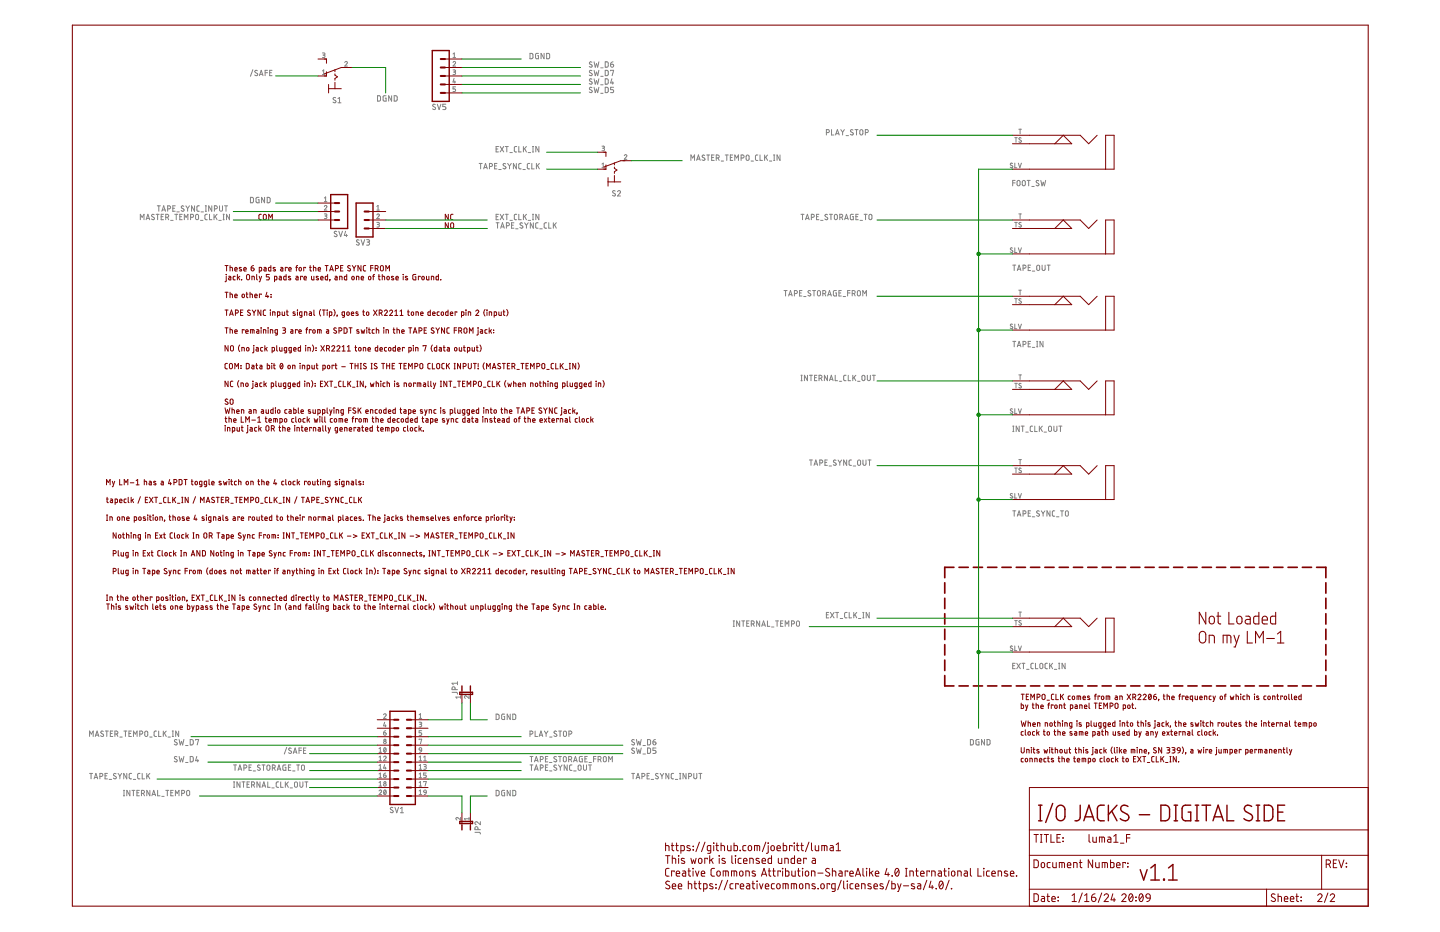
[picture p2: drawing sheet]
<svg xmlns="http://www.w3.org/2000/svg" width="432mm" height="279mm" viewBox="0 0 432 279" stroke-linecap="round" stroke-linejoin="round" font-family="sans-serif">
<g fill="none" stroke="#808080" stroke-width=".3">
<path d="M96.7 15.9l.8 .2-.2 .4h-.5M97.1 16.5a.38 .38 0 0 1 .4 .4 .38 .38 0 0 1-.4 .4h-.4M103.4 18.7a.39 .39 0 0 1 .5-.3 .39 .39 0 0 1 .2 .6l-.7 .8h.8M135.8 18.7a.38 .38 0 0 1 .6-.2 .38 .38 0 0 1 .1 .5l-.7 .8h.8M135.8 17.3h.8M135.8 16.2l.4-.3v1.4M158.9 16h.6l.3 .3v1l-.3 .3h-.6zM161.5 16l-.9 .2v1.1l.2 .3h.7v-.9h-.3M163.2 16v1.6l-1-1.6v1.6M163.9 16h.6l.3 .3v.9l-.3 .4h-.6zM177.5 18.7a.41 .41 0 0 0-.6-.1 .41 .41 0 0 0 0 .6l.5 .3a.44 .44 0 0 1 0 .7 .44 .44 0 0 1-.7-.3M178.1 18.5l.4 1.7 .4-1.1 .3 1.1 .4-1.7"/>
<path d="M181.5 18.5l.6 .1 .3 .2v.9l-.3 .4-.6 .1zM183.1 19.3h.5a.46 .46 0 0 1 .4 .5 .46 .46 0 0 1-.5 .4 .46 .46 0 0 1-.4-.5zM183.8 18.5l-.4 .2-.3 .6M75.8 20.9l-.7 2M77.2 21.2a.41 .41 0 0 0-.6-.1 .41 .41 0 0 0-.1 .6l.6 .3a.38 .38 0 0 1 .1 .5 .38 .38 0 0 1-.5 .2l-.3-.2M77.8 22.7l.5-1.6 .6 1.6M77.9 22.3h.8M79.5 21.8h.7M80.2 21.1h-.7v1.6M80.9 21.8h.5M81.6 21.1h-.7v1.6h.7M96.7 21.3l.4-.3v1.4"/>
<path d="M96.7 22.4h.8M100.6 29.3a.41 .41 0 0 0-.5-.1 .41 .41 0 0 0-.1 .6l.6 .3a.38 .38 0 0 1 .1 .6 .38 .38 0 0 1-.5 .1l-.4-.2M101.3 29.6l.5-.4v1.6M101.3 30.8h1M113.2 28.7h.6l.3 .3v.9l-.3 .4h-.6zM115.8 28.7l-.9 .2v1.1l.2 .3h.7v-.9h-.3M117.4 28.7v1.6l-.9-1.6v1.6M118.2 28.7h.6l.3 .3v.9l-.3 .4h-.6zM130.5 31.4a.41 .41 0 0 0-.6-.1 .41 .41 0 0 0-.1 .5l.6 .4a.38 .38 0 0 1 .2 .5 .38 .38 0 0 1-.6 .1l-.3-.2M131.1 31.2l.6 1.7 .5-1.7M133.7 31.2h-.9v.8h.5a.45 .45 0 0 1 .4 .4 .45 .45 0 0 1-.4 .5h-.5M135.8 21l.8 .2-.2 .3-.4 .1"/>
<path d="M136.1 23.5l-.3 1.1h.8M136.2 21.6a.38 .38 0 0 1 .4 .4 .38 .38 0 0 1-.4 .4h-.4M136.4 24.3v.6M136.6 26h-.8v.7h.5a.39 .39 0 0 1 .3 .4 .39 .39 0 0 1-.3 .3h-.5M177.5 21.2a.41 .41 0 0 0-.6-.1 .41 .41 0 0 0 0 .7l.5 .2a.44 .44 0 0 1 0 .7 .44 .44 0 0 1-.7-.2M177.5 23.7a.41 .41 0 0 0-.6 0 .41 .41 0 0 0 0 .6l.5 .3a.44 .44 0 0 1 0 .6 .44 .44 0 0 1-.7-.2M177.5 26.3a.41 .41 0 0 0-.6-.1 .41 .41 0 0 0 0 .6l.5 .3a.44 .44 0 0 1 0 .7 .44 .44 0 0 1-.7-.2M178.1 21.1l.4 1.6 .4-1.1 .3 1.1 .4-1.6M178.1 23.6l.4 1.6 .4-1 .3 1 .4-1.6M178.1 26.2l.4 1.6 .4-1.1 .3 1.1 .4-1.6M180.1 20.3h.7M180.1 22.9h.7"/>
<path d="M180.1 25.4h.7M180.1 28h.7M181.5 21.1h.6l.3 .3v.8l-.3 .5h-.6zM181.5 23.6h.6l.3 .3v.9l-.3 .4h-.6zM181.5 26.2h.6l.3 .2v.9l-.3 .4-.6 .1zM183.1 21.3v-.2h.9l-.4 1.6M183.5 23.6l-.4 1.3h.9M183.7 24.5v.7M184 26.2h-.9v.7h.5a.45 .45 0 0 1 .4 .4 .45 .45 0 0 1-.4 .5h-.5M247.8 39.8h.5a.44 .44 0 0 0 .4-.5 .44 .44 0 0 0-.4-.4h-.5v1.6M249.3 38.9v1.6h.8M252.1 38.9l.6 .7"/>
<path d="M252.7 39.6v.9M253.2 38.9l-.5 .7M255.8 39a.41 .41 0 0 0-.6-.1 .41 .41 0 0 0-.1 .6l.6 .3a.38 .38 0 0 1 .1 .5 .38 .38 0 0 1-.5 .1l-.3-.1M256.4 38.9h.9M256.8 38.9v1.6M258 39h.6l.1 1a.46 .46 0 0 1-.4 .5 .46 .46 0 0 1-.5-.5zM259.5 39.8h.4a.44 .44 0 0 0 .5-.5 .44 .44 0 0 0-.5-.4h-.4v1.6M305.5 38.7h.8M305.9 38.7v1.4M75.1 59.2h.6l.3 .3v.8l-.3 .5h-.6zM77.7 59.2l-.9 .2v1.2l.2 .2h.7v-.9h-.3M79.3 59.2v1.6l-.9-1.6v1.6"/>
<path d="M80.1 59.2h.6l.3 .3v1l-.3 .3h-.6zM97.3 59.4l.3-.3v1.4M143.7 49h.9M144.1 49v1.6M145.1 50.6l.5-1.6 .5 1.6M145.2 50.2h.8M146.8 49.9h.4a.46 .46 0 0 0 .5-.4 .46 .46 0 0 0-.5-.5h-.4v1.6M148.3 49.7h.6M148.8 44.7h.5M149 49h-.7v1.6h.7M149.5 43.9h-.7v1.7h.7M149.5 50.8h.8"/>
<path d="M150 43.9l1 1.7M151 43.9l-1 1.7M151.5 43.9h.9M151.6 49.1a.42 .42 0 0 0-.5-.1 .42 .42 0 0 0-.2 .6l.6 .4a.38 .38 0 0 1 .2 .5 .38 .38 0 0 1-.5 .1l-.4-.2M152 43.9v1.7M152.2 49l.6 .8M152.8 49.8v.8M152.9 45.7h.7M153.3 49l-.5 .8M154.8 49v1.6l-.9-1.6v1.6M154.9 43.9l-.6 .1-.1 .3v1l.7 .3M155.6 43.9v1.7h.7"/>
<path d="M156.3 49h-.5l-.2 .4v1l.7 .2M156.8 50.8h.7M157 43.9v1.7M157.3 44.6l.6 1M157.9 43.9l-.9 1M158.4 45.7h.7M158.8 49h-.5l-.2 .4v1l.7 .2M159.5 49v1.6h.7M159.7 45.6h.3M159.7 43.9h.3M159.8 43.9v1.7M160.8 49v1.6"/>
<path d="M161.2 49.6l.5 1M161.6 43.9v1.7l-.9-1.7v1.7M161.7 49l-.9 1M180.5 43.8l.8 .2-.2 .4h-.4M180.5 50.3h.8M180.5 49.2l.4-.3v1.4M180.9 44.4a.39 .39 0 0 1 .4 .4 .39 .39 0 0 1-.4 .4h-.4M184.5 57.3l-.2-.1a.38 .38 0 0 0-.5 .1 .38 .38 0 0 0 .1 .5l.5 .3a.41 .41 0 0 1 0 .6 .41 .41 0 0 1-.6 0l-.2-.2M185.2 57.5a.44 .44 0 0 1 .6-.3 .44 .44 0 0 1 .1 .6l-.7 1h.9M187.2 46.7a.38 .38 0 0 1 .5-.3 .38 .38 0 0 1 .2 .6l-.7 .8h.8M207.2 48.1v-1.6l.5 .9 .6-.9v1.6M208.9 48.1l.5-1.6 .6 1.6"/>
<path d="M209 47.7h.8M211.3 46.6a.41 .41 0 0 0-.6-.1 .41 .41 0 0 0-.1 .6l.6 .3a.41 .41 0 0 1 .1 .6 .41 .41 0 0 1-.6 0l-.2-.1M211.9 46.5h.9M212.3 46.5v1.6M213.4 47.2h.6M214.1 46.5h-.7v1.6h.7M214.8 47.4h.4a.46 .46 0 0 0 .5-.5 .46 .46 0 0 0-.5-.4h-.4v1.6M215.3 47.4l.4 .7M216.3 48.3h.7M217.5 46.5h.9M217.9 46.5v1.6M219 47.2h.5"/>
<path d="M219.7 46.5h-.7v1.6h.7M220.3 48.1v-1.6l.6 .9 .5-.9v1.6M222.2 47.4h.5a.46 .46 0 0 0 .4-.5 .46 .46 0 0 0-.4-.4h-.5v1.6M223.9 46.6h.6l.1 1a.44 .44 0 0 1-.4 .5 .44 .44 0 0 1-.5-.5zM225.2 48.3h.7M227.2 46.5l-.6 .1-.1 .2 .1 1.1 .6 .2M227.9 46.5v1.6h.7M229.3 46.5v1.6M229.6 47.1l.6 1M230.2 46.5l-.9 1M230.7 48.3h.7M232 46.5h.3"/>
<path d="M232 48.1h.3M232.2 46.5v1.6M233.9 46.5v1.6l-.9-1.6v1.6M250.5 40.5l.6-1.6 .6 1.6M250.7 40.1h.8M253.7 40.7h.7M303.6 49a.35 .35 0 0 0-.5-.1 .35 .35 0 0 0 0 .6l.4 .2a.32 .32 0 0 1 .2 .5 .32 .32 0 0 1-.5 .1l-.3-.2M303.7 54.8h.7M304.3 41.3h.8M304.3 48.9v1.4h.6M304.4 54.1h-.7v1.6M304.7 41.3v1.4"/>
<path d="M305.1 54.2h.7l.1 1.1a.46 .46 0 0 1-.5 .4 .46 .46 0 0 1-.4-.4zM305.4 48.9l.4 1.4 .5-1.4M306.2 41.4l-.5-.1-.2 .3 .6 .5a.39 .39 0 0 1 0 .6 .39 .39 0 0 1-.6-.2M306.7 54.2h.6l.1 1.1a.46 .46 0 0 1-.4 .4 .46 .46 0 0 1-.5-.4zM308 54.1h.9M308.5 54.1v1.6M309.4 55.9h.7M311.5 54.2a.41 .41 0 0 0-.6-.1 .41 .41 0 0 0-.1 .6l.6 .3a.44 .44 0 0 1-.1 .7 .44 .44 0 0 1-.6-.2M312.1 54.1l.4 1.6 .3-1.1 .4 1.1 .3-1.6M42.1 65.9v-1.7l.5 1 .6-1v1.7M43.8 65.9l.5-1.7 .6 1.7M43.9 65.5h.9"/>
<path d="M46.2 64.4l-.2-.1a.38 .38 0 0 0-.5 .1 .38 .38 0 0 0 .1 .5l.5 .3a.4 .4 0 0 1 .1 .6 .4 .4 0 0 1-.6 0l-.2-.2M46.8 64.2h.9M47.2 61.7h.9M47.3 64.2v1.7M47.6 61.7v1.6M48.3 65h.6M48.5 63.3l.6-1.6 .5 1.6M48.7 62.9h.8M49 64.2h-.7v1.7h.7M49.7 65.2h.4a.46 .46 0 0 0 .5-.5 .46 .46 0 0 0-.5-.5h-.4v1.7M50.2 65.2l.4 .7M50.3 62.6h.4a.46 .46 0 0 0 .5-.4 .46 .46 0 0 0-.5-.5h-.4v1.6"/>
<path d="M51.2 66.1h.7M51.8 62.4h.5M52.4 64.2h.9M52.5 61.7h-.7v1.6h.7M52.9 64.2v1.7M53 63.5h.8M53.9 65h.5M54.6 64.2h-.7v1.7h.7M55.1 61.8l-.2-.1a.38 .38 0 0 0-.5 .2 .38 .38 0 0 0 .1 .5l.5 .3a.44 .44 0 0 1 0 .6 .44 .44 0 0 1-.7-.2M55.3 65.9v-1.7l.5 1 .5-1v1.7M55.7 61.7l.6 .8M56.3 62.5v.8"/>
<path d="M56.8 61.7l-.5 .8M57.1 65.2h.5a.46 .46 0 0 0 .5-.5 .46 .46 0 0 0-.5-.5h-.5v1.7M58.3 61.7v1.6l-.9-1.6v1.6M58.8 64.4l.3-.2 .4 .3v.9a.44 .44 0 0 1-.4 .5 .44 .44 0 0 1-.4-.5zM59.8 61.7h-.5l-.3 .4 .1 1 .7 .2M60.1 66.1h.8M60.3 63.5h.7M61.6 61.7h.3M61.6 63.3h.3M61.7 61.7v1.6M62.2 64.2l-.6 .1-.2 .3 .1 1.1 .7 .2M62.8 64.2v1.7h.7"/>
<path d="M63.5 61.7v1.6l-.9-1.6v1.6M64.2 64.2v1.7M64.3 62.6h.4a.46 .46 0 0 0 .5-.4 .46 .46 0 0 0-.5-.5h-.4v1.6M64.5 64.9l.6 1M65.1 64.2l-.9 1M65.6 66.1h.7M65.8 61.7v1.2a.44 .44 0 0 0 .5 .4 .44 .44 0 0 0 .4-.4v-1.2M66.9 64.2h.3M66.9 65.9h.3M67.1 64.2v1.7M67.3 61.7h.9M67.8 61.7v1.6"/>
<path d="M68.8 64.2v1.7l-.9-1.7v1.7M97.3 61.9a.38 .38 0 0 1 .5-.3 .38 .38 0 0 1 .1 .6l-.6 .8h.7M97.3 64.1l.6 .1 .1 .2-.1 .3h-.5M97.3 60.5h.7M97.6 64.7a.39 .39 0 0 1 .4 .4 .39 .39 0 0 1-.4 .4h-.3M101 69.5l-.4-.2-.4 .4 .7 .6a.38 .38 0 0 1 .1 .5 .38 .38 0 0 1-.5 .1l-.3-.2M101.6 69.3l.6 1.7 .5-1.7M103.6 69.3l-.3 1.3h.9M103.9 70.2v.8M107.7 72l-.2-.1a.37 .37 0 0 0-.5 .1 .37 .37 0 0 0 .1 .5l.5 .3a.4 .4 0 0 1 0 .6 .4 .4 0 0 1-.6 0l-.2-.1M108.3 71.9l.5 1.6 .5-1.6M109.9 71.9h.6a.36 .36 0 0 1 .3 .3 .36 .36 0 0 1-.3 .4h-.4"/>
<path d="M110.4 72.6a.46 .46 0 0 1 .4 .4 .46 .46 0 0 1-.4 .5h-.5M113 64.5a.38 .38 0 0 1 .5-.4 .38 .38 0 0 1 .1 .6l-.6 .8h.8M113 66.7h.6l.1 .2-.1 .4h-.5M113 61.9l.4-.3v1.4M113 63h.8M113.4 67.3a.39 .39 0 0 1 .4 .4 .39 .39 0 0 1-.4 .4h-.4M148.8 65h.5M148.8 66.8h.9M149.2 66.8v1.6M149.5 64.2h-.7v1.7h.7M150 64.2l1 1.7M150.1 68.4l.6-1.6 .5 1.6"/>
<path d="M150.3 68h.8M151 64.2l-1 1.7M151.5 64.2h.9M151.8 67.7h.5a.46 .46 0 0 0 .5-.5 .46 .46 0 0 0-.5-.4h-.5v1.6M152 64.2v1.7M152.9 66.1h.7M153.4 67.5h.5M154.1 66.8h-.7v1.6h.7M154.6 68.6h.7M154.9 64.2l-.6 .1-.1 .3v1.1l.7 .2M155.6 64.2v1.7h.7M156.7 66.9l-.2-.1a.37 .37 0 0 0-.5 .2 .37 .37 0 0 0 .1 .5l.5 .2a.38 .38 0 0 1 .1 .5 .38 .38 0 0 1-.5 .2l-.3-.2"/>
<path d="M157 64.2v1.7M157.3 64.9l.6 1M157.3 66.8l.6 .8M157.9 64.2l-.9 1M157.9 67.6v.8M158.4 66.1h.7M158.4 66.8l-.5 .8M159.7 64.2h.3M159.7 65.9h.3M159.8 64.2v1.7M159.9 66.8v1.6l-.9-1.6v1.6M161.4 66.8h-.6l-.2 .3 .1 1.1 .7 .2"/>
<path d="M161.6 64.2v1.7l-.9-1.7v1.7M161.9 68.6h.7M163.9 66.8h-.5l-.2 .3v1.1l.7 .2M164.5 66.8v1.6h.8M165.9 66.8v1.6M166.3 67.4l.5 1M166.8 66.8l-.9 1M240.2 64.2h.9M240.6 64.2v1.7M241.6 65.9l.5-1.7 .5 1.7M241.7 65.5h.8M243.3 65.2h.4a.46 .46 0 0 0 .5-.5 .46 .46 0 0 0-.5-.5h-.4v1.7"/>
<path d="M244.8 65h.6M245.6 64.2h-.8v1.7h.8M246.1 66.1h.7M248.1 64.4l-.2-.1a.38 .38 0 0 0-.5 .1 .38 .38 0 0 0 .1 .5l.6 .3a.44 .44 0 0 1-.1 .7 .44 .44 0 0 1-.7-.3M248.7 64.2h.9M249.2 64.2v1.7M250.3 64.4l.3-.2 .5 .3v.9a.46 .46 0 0 1-.5 .5 .46 .46 0 0 1-.4-.5zM251.8 65.2h.5a.46 .46 0 0 0 .4-.5 .46 .46 0 0 0-.4-.5h-.5v1.7M252.3 65.2l.4 .7M253.3 65.9l.5-1.7 .6 1.7M253.4 65.5h.8M255.9 64.2l-.9 .3v1l.2 .3 .7 .1v-.9h-.3"/>
<path d="M256.6 65h.6M257.4 64.2h-.8v1.7h.8M257.9 66.1h.7M259.1 64.2h.9M259.5 64.2v1.7M260.7 64.4l.3-.2 .4 .3 .1 .9a.44 .44 0 0 1-.5 .5 .44 .44 0 0 1-.4-.5zM303.6 74.4a.35 .35 0 0 0-.5-.1 .35 .35 0 0 0 0 .6l.4 .2a.39 .39 0 0 1 0 .6 .39 .39 0 0 1-.6-.2M303.7 79.5h.9M304.1 79.5v1.6M304.3 66.7h.8M304.3 74.3v1.4h.6M304.7 66.7v1.4"/>
<path d="M305.4 74.3l.4 1.4 .5-1.4M305.5 64.1h.8M305.9 64.1v1.4M306.2 66.8l-.5-.1-.2 .3 .6 .5a.39 .39 0 0 1 0 .6 .39 .39 0 0 1-.6-.2M309 79.5h-.7v1.6h.7M311 79.6h.6l.2 1.1a.44 .44 0 0 1-.5 .4 .44 .44 0 0 1-.4-.4zM312.5 79.5v1.2a.46 .46 0 0 0 .4 .4 .46 .46 0 0 0 .5-.4v-1.2M314 79.5h.9M314.5 79.5v1.6M235.1 87.1h.9M235.6 87.1v1.6M236.5 88.7l.5-1.6 .6 1.6"/>
<path d="M236.6 88.3h.8M238.2 88h.5a.46 .46 0 0 0 .4-.4 .46 .46 0 0 0-.4-.5h-.5v1.6M239.8 87.8h.5M240.5 87.1h-.7v1.6h.7M241 88.9h.7M243.1 87.2l-.2-.1a.38 .38 0 0 0-.5 .2 .38 .38 0 0 0 .1 .5l.5 .3a.44 .44 0 0 1-.1 .6 .44 .44 0 0 1-.6-.2M243.6 87.1h1M244.1 87.1v1.6M245.2 87.2h.7l.1 1.1a.46 .46 0 0 1-.4 .4 .46 .46 0 0 1-.5-.4zM246.7 88h.5a.46 .46 0 0 0 .4-.4 .46 .46 0 0 0-.4-.5h-.5v1.6M247.3 88l.3 .7M248.2 88.7l.5-1.6 .6 1.6"/>
<path d="M248.3 88.3h.9M250.8 87.1h-.7l-.2 .2v1.1l.2 .3h.7v-.9h-.3M251.6 87.8h.5M252.3 87.1h-.7v1.6h.7M252.8 88.9h.7M254.2 87.8h.7M254.9 87.1h-.7v1.6M255.5 88h.5a.46 .46 0 0 0 .4-.4 .46 .46 0 0 0-.4-.5h-.5v1.6M256.1 88l.3 .7M257.2 87.2h.7l.1 1.1a.46 .46 0 0 1-.5 .4 .46 .46 0 0 1-.4-.4zM258.7 88.7v-1.6l.6 .9 .5-.9v1.6M303.6 97.3a.35 .35 0 0 0-.5-.1 .35 .35 0 0 0 0 .5l.4 .3a.38 .38 0 0 1 0 .6 .38 .38 0 0 1-.6-.3"/>
<path d="M304.3 89.5h.8M304.3 97.2v1.4h.6M304.7 89.5v1.4M305.1 81.1l.5-1.6 .5 1.6M305.2 80.7h.8M305.4 97.2l.4 1.4 .5-1.4M305.5 87h.8M305.9 87v1.4M306.2 89.6h-.5l-.2 .2 .6 .5a.39 .39 0 0 1 0 .6 .39 .39 0 0 1-.6-.2M306.8 80.4h.4a.46 .46 0 0 0 .5-.5 .46 .46 0 0 0-.5-.4h-.4v1.6M308.3 80.2h.6M309.5 81.3h.8"/>
<path d="M240.2 114.1h.3M240.2 112.5h.3M240.4 112.5v1.6M242.1 112.5v1.6l-.9-1.6v1.6M242.7 112.5h.9M243.2 112.5v1.6M244.2 113.2h.6M245 112.5h-.8v1.6h.8M245.6 113.4h.5a.46 .46 0 0 0 .4-.4 .46 .46 0 0 0-.4-.5h-.5v1.6M246.1 113.4l.4 .7M248.1 112.5v1.6l-.9-1.6v1.6M248.7 114.1l.6-1.6 .5 1.6"/>
<path d="M248.9 113.7h.8M250.4 112.5v1.6h.8M251.7 114.3h.7M253.7 112.5h-.5l-.2 .4v1l.7 .2M254.4 112.5v1.6h.7M255.7 112.5v1.6M256.1 113.1l.5 1M256.6 112.5l-.9 1M257.2 114.3h.7M258.6 112.6h.6l.2 1.1a.44 .44 0 0 1-.5 .4 .44 .44 0 0 1-.4-.4zM260.1 112.5v1.2a.46 .46 0 0 0 .4 .4 .46 .46 0 0 0 .5-.4v-1.2M261.6 112.5h.9"/>
<path d="M262 112.5v1.6M303.7 102.3h.9M304.1 102.3v1.7M304.3 114.9h.8M304.7 114.9v1.4M305.1 104l.5-1.7 .5 1.7M305.2 103.6h.8M305.5 112.4h.8M305.9 112.4v1.4M306.2 115l-.3-.1-.4 .3 .6 .5a.39 .39 0 0 1 0 .7 .39 .39 0 0 1-.6-.3M306.8 103.3h.4a.46 .46 0 0 0 .5-.5 .46 .46 0 0 0-.5-.5h-.4v1.7M308.3 103.1h.6"/>
<path d="M309 102.3h-.7v1.7h.7M309.5 104.1h.8M310.8 102.3h.4M310.8 104h.4M311 102.3v1.7M312.8 102.3v1.7l-1-1.7v1.7M242.7 137.9h.9M243.2 137.9v1.6M244.1 139.5l.5-1.6 .6 1.6M244.2 139.1h.8M245.8 138.8h.5a.44 .44 0 0 0 .4-.5 .44 .44 0 0 0-.4-.4h-.5v1.6M247.4 138.6h.5"/>
<path d="M248.1 137.9h-.7v1.6h.7M248.6 139.7h.7M250.7 138a.41 .41 0 0 0-.6 0 .41 .41 0 0 0 0 .6l.5 .2a.44 .44 0 0 1-.1 .7 .44 .44 0 0 1-.6-.2M251.3 137.9l.5 .8M251.8 138.7v.8M252.4 137.9l-.6 .8M253.9 137.9v1.6l-.9-1.6v1.6M255.3 137.9h-.5l-.2 .4v1l.7 .2M255.8 139.7h.8M257.3 138h.6l.2 1.1a.46 .46 0 0 1-.5 .4 .46 .46 0 0 1-.4-.4zM258.8 137.9v1.2a.46 .46 0 0 0 .4 .4 .46 .46 0 0 0 .5-.4v-1.2M260.3 137.9h.9"/>
<path d="M260.7 137.9v1.6M303.6 122.7a.35 .35 0 0 0-.5-.1 .35 .35 0 0 0 0 .5l.4 .3a.32 .32 0 0 1 .2 .4 .32 .32 0 0 1-.5 .1l-.3-.2M303.7 129.4h.3M303.7 127.7h.3M303.9 127.7v1.7M304.3 122.5v1.4h.6M305.4 122.5l.4 1.4 .5-1.4M305.5 137.8h.8M305.6 127.7v1.7l-.9-1.7v1.7M305.9 137.8v1.4M306.2 127.7h.9M306.7 127.7v1.7"/>
<path d="M307.6 129.5h.7M309.6 127.7l-.5 .1-.2 .3v1l.7 .3M310.3 127.7v1.7h.7M311.7 127.7v1.7M312 128.4l.6 1M312.6 127.7l-.9 1M313.1 129.5h.7M314.5 127.9h.7l.1 1a.44 .44 0 0 1-.4 .5 .44 .44 0 0 1-.5-.5zM316 127.7v1.2a.46 .46 0 0 0 .5 .5 .46 .46 0 0 0 .4-.5v-1.2M317.5 127.7h.9M318 127.7v1.7M303.6 148.1a.35 .35 0 0 0-.5-.1 .35 .35 0 0 0 0 .5l.4 .3a.32 .32 0 0 1 .2 .4 .32 .32 0 0 1-.5 .1l-.3-.2"/>
<path d="M303.7 153.1h.9M304.1 153.1v1.6M304.3 140.3h.8M304.3 147.9v1.4h.6M304.7 140.3v1.4M305.1 154.7l.5-1.6 .5 1.6M305.2 154.3h.8M305.4 147.9l.4 1.4 .5-1.4M306.2 140.4l-.5-.1-.2 .3 .6 .5a.39 .39 0 0 1 0 .7 .39 .39 0 0 1-.6-.3M306.8 154h.4a.44 .44 0 0 0 .5-.4 .44 .44 0 0 0-.5-.5h-.4v1.6M308.3 153.9h.6M309 153.1h-.7v1.6h.7"/>
<path d="M309.5 154.9h.8M311.6 153.3l-.5-.1-.2 .3 .6 .6a.38 .38 0 0 1 .2 .5 .38 .38 0 0 1-.6 .1l-.3-.2M312.2 153.1l.6 .8M312.8 153.9v.8M313.3 153.1l-.5 .8M314.9 153.1v1.6l-1-1.6v1.6M316.3 153.1l-.5 .1-.2 .3v1l.7 .2M316.8 154.9h.7M318 153.1h.9M318.5 153.1v1.6M319.6 153.3h.6l.2 1a.44 .44 0 0 1-.5 .4 .44 .44 0 0 1-.4-.4zM219.9 187.8h.3"/>
<path d="M219.9 186.1h.3M220 186.1v1.7M221.8 186.1v1.7l-.9-1.7v1.7M222.4 186.1h.9M222.9 186.1v1.7M223.9 186.9h.6M224.6 186.1h-.7v1.7h.7M225.3 187h.4a.46 .46 0 0 0 .5-.4 .46 .46 0 0 0-.5-.5h-.4v1.7M225.8 187l.4 .8M227.8 186.1v1.7l-.9-1.7v1.7M228.4 187.8l.6-1.7 .5 1.7M228.6 187.4h.8"/>
<path d="M230.1 186.1v1.7h.7M231.4 188h.7M232.6 186.1h.9M233 186.1v1.7M234.1 186.9h.5M234.8 186.1h-.7v1.7h.7M235.5 187.8v-1.7l.5 .9 .5-.9v1.7M237.3 187h.5a.46 .46 0 0 0 .4-.4 .46 .46 0 0 0-.4-.5h-.5v1.7M239 186.3l.3-.2 .4 .3v.9a.46 .46 0 0 1-.4 .5 .46 .46 0 0 1-.5-.5zM247.8 184.3h.5M248.5 183.6h-.7v1.6h.7M249 183.6l1.1 1.6"/>
<path d="M250.1 183.6l-1.1 1.6M250.6 183.6h.9M251 183.6v1.6M251.9 185.4h.8M254 183.6h-.5l-.2 .4v1l.7 .2M254.6 183.6v1.6h.8M256 183.6v1.6M256.4 184.2l.5 1M256.9 183.6l-.9 1M257.4 185.4h.7M258.7 185.2h.4M258.7 183.6h.4"/>
<path d="M258.9 183.6v1.6M260.6 183.6v1.6l-.9-1.6v1.6M303.6 193.8a.35 .35 0 0 0-.5-.1 .35 .35 0 0 0 0 .5l.4 .3a.39 .39 0 0 1 0 .6 .39 .39 0 0 1-.6-.2M303.7 199.6h.5M304.3 186h.8M304.3 193.7v1.4h.6M304.4 198.8h-.7v1.7h.7M304.7 186v1.4M304.9 198.8l1.1 1.7M305.4 193.7l.4 1.4 .5-1.4M305.5 183.5h.8M305.9 183.5v1.4"/>
<path d="M306 198.8l-1.1 1.7M306.2 186.1h-.5l-.2 .3 .6 .4a.39 .39 0 0 1 0 .7 .39 .39 0 0 1-.6-.3M306.4 198.8h.9M306.9 198.8v1.7M309.9 198.8l-.5 .1-.3 .3 .1 1 .7 .3M310.5 198.8v1.7h.7M311.9 199h.7l.1 1a.46 .46 0 0 1-.4 .5 .46 .46 0 0 1-.5-.5zM314.1 198.8l-.5 .1-.2 .3v1l.7 .3M314.7 198.8v1.7M315.1 199.5l.5 1M315.6 198.8l-.9 1M317.4 198.8h.4"/>
<path d="M317.6 198.8v1.7M319.4 198.8v1.7l-.9-1.7v1.7M31 219.3l-.2-.1a.38 .38 0 0 0-.5 .1 .38 .38 0 0 0 .1 .5l.5 .3a.41 .41 0 0 1 0 .6 .41 .41 0 0 1-.6 0l-.1-.1M31.6 219.2h.9M32 219.2v1.6M33.1 219.9h.5M33.8 219.2h-.7v1.6h.7M37.1 219.2h1M37.6 219.2v1.6M38.7 219.9h.5M39.4 219.2h-.7v1.6h.7M43.5 219.3h.7l.1 1a.44 .44 0 0 1-.4 .5 .44 .44 0 0 1-.5-.5z"/>
<path d="M46.9 219.2h-.5l-.2 .3 .1 1.2 .6 .1M47.6 219.2v1.6h.7M49 219.2v1.6M49.3 219.8l.5 1M49.8 219.2l-.8 1M51.6 219.2h.4M51.8 219.2v1.6M53.6 219.2v1.6l-.9-1.6v1.6M115 214.3a.39 .39 0 0 1 .6-.3 .39 .39 0 0 1 .1 .6l-.7 .8h.8M115 219.7h.5a.39 .39 0 0 1 .3 .4 .39 .39 0 0 1-.4 .3 .39 .39 0 0 1-.4-.4zM115.3 216.5l-.3 1.1h.8M115.6 217.3v.6"/>
<path d="M115.7 219.1l-.4 .1-.3 .5M125.7 216.5h.6l.1 .2-.1 .4h-.5M125.7 214.3l.4-.3v1.4M125.7 215.4h.7M126.1 217.1a.39 .39 0 0 1 .3 .4 .39 .39 0 0 1-.3 .4h-.4M126.4 219.1h-.7v.6h.5a.4 .4 0 0 1 .3 .4 .4 .4 0 0 1-.3 .4h-.5M135.6 207.5l1.3 .1 .3 .5M136.5 206.8v-.5a.46 .46 0 0 0-.5-.4 .46 .46 0 0 0-.4 .4v.5h1.6M137.2 204.4v.9M137.2 204.8h-1.6l.3 .5M138.1 209h-1.4l.3 .4M138.1 208.6v.8"/>
<path d="M140.7 208.6v.8l-.8-.7a.38 .38 0 0 0-.6 .1 .38 .38 0 0 0 .3 .6M148.8 214.1l.8 .3 .1 .9-.3 .4h-.6zM151.3 214.1h-.7l-.1 .2-.1 1 .2 .4h.7v-.9h-.2M153 214.1v1.6l-.9-1.6v1.6M153.8 214.1h.6l.2 .3 .1 .9-.3 .4h-.6zM160.5 219.2v1.6h.7M163.2 219.2l.6 .7M163.8 219.9v.9M164.3 219.2l-.5 .7M166.9 219.3l-.2-.1a.38 .38 0 0 0-.5 .1 .38 .38 0 0 0 .1 .5l.5 .3a.41 .41 0 0 1 .1 .6 .41 .41 0 0 1-.7 0l-.1-.1M167.5 219.2h.9M167.9 219.2v1.6"/>
<path d="M169.1 219.3h.6l.2 1a.46 .46 0 0 1-.5 .5 .46 .46 0 0 1-.4-.5zM307.8 200.7h.7M316.2 200.7h.7M317.4 200.5h.4M26.9 231.9h.8M26.9 220.8v-1.6l.5 .9 .5-.9v1.6M27.3 231.9v1.6M28.2 233.5l.6-1.6 .5 1.6M28.4 233.1h.8M28.6 220.8l.5-1.6 .6 1.6M28.7 220.4h.8M30 232.8h.4a.46 .46 0 0 0 .4-.5 .46 .46 0 0 0-.4-.4h-.4v1.6"/>
<path d="M31.5 232.6h.5M32.2 231.9h-.7v1.6h.7M32.7 233.7h.7M34.5 220.1h.4a.46 .46 0 0 0 .4-.5 .46 .46 0 0 0-.4-.4h-.4v1.6M34.8 232l-.2-.1a.38 .38 0 0 0-.5 .1 .38 .38 0 0 0 .1 .5l.5 .3a.44 .44 0 0 1-.1 .7 .44 .44 0 0 1-.6-.2M35 220.1l.3 .7M35.4 231.9l.5 .7M35.9 221h.8M35.9 232.6v.9M36.5 231.9l-.6 .7M37 236.9h.4M37 238.6h.4"/>
<path d="M37.2 236.9v1.7M38 231.9v1.6l-.9-1.6v1.6M38.9 236.9v1.7l-.9-1.7v1.7M39.5 231.9h-.6l-.2 .3 .1 1.1 .7 .2M39.6 236.9h.8M40 233.7h.7M40 236.9v1.7M40 220.8v-1.6l.6 .9 .5-.9v1.6M41.1 237.7h.5M41.8 236.9h-.7v1.7h.7M41.9 220.1h.5a.46 .46 0 0 0 .4-.5 .46 .46 0 0 0-.4-.4h-.5v1.6M42 231.9h-.5l-.2 .3v1.1l.7 .2"/>
<path d="M42.4 237.8h.5a.46 .46 0 0 0 .4-.4 .46 .46 0 0 0-.4-.5h-.5v1.7M42.6 231.9v1.6h.8M43 237.8l.3 .8M44 231.9v1.6M44.4 232.5l.5 1M44.9 221h.7M44.9 231.9l-.9 1M44.9 236.9v1.7l-.9-1.7v1.7M45.6 238.6l.5-1.7 .6 1.7M45.7 238.1h.8M47.3 236.9v1.7h.7M48.5 238.7h.7"/>
<path d="M49.7 236.9h.9M50.2 236.9v1.7M50.4 221h.7M51.2 237.7h.6M51.6 220.8h.4M51.9 236.9h-.7v1.7h.7M52.6 238.6v-1.7l.5 .9 .6-.9v1.7M53.1 221.8l-.2-.1a.38 .38 0 0 0-.5 .2 .38 .38 0 0 0 .1 .5l.5 .3a.41 .41 0 0 1 0 .6 .41 .41 0 0 1-.6-.1l-.2-.1M53.1 226.9l-.2-.1a.38 .38 0 0 0-.5 .1 .38 .38 0 0 0 .1 .6l.5 .2a.41 .41 0 0 1 0 .6 .41 .41 0 0 1-.6 0l-.2-.1M53.7 221.7l.4 1.6 .3-1.1 .4 1.1 .3-1.6M53.7 226.8l.4 1.6 .3-1.1 .4 1.1 .3-1.6M54.5 237.8h.4a.46 .46 0 0 0 .5-.4 .46 .46 0 0 0-.5-.5h-.4v1.7"/>
<path d="M55.7 228.6h.7M55.7 223.5h.7M56.1 237.1h.6l.2 1a.46 .46 0 0 1-.5 .5 .46 .46 0 0 1-.4-.5zM57 221.7l.9 .3 .1 .9-.3 .4h-.7zM57 226.8l.9 .3 .1 .8-.3 .5h-.7zM58.7 221.9v-.2h.9l-.5 1.6M59 226.8l-.3 1.2h.9M59.3 227.7v.7M70 236h.4M70 234.4h.4M70 229.3h.9M70.2 234.4v1.6"/>
<path d="M70.5 229.3v1.6M71.4 230.9l.5-1.6 .6 1.6M71.5 230.5h.8M72 234.4v1.6l-.9-1.6v1.6M72.6 234.4h.9M73 234.4v1.6M73.1 230.2h.5a.46 .46 0 0 0 .4-.4 .46 .46 0 0 0-.4-.5h-.5v1.6M74.1 235.1h.5M74.7 230h.5M74.8 234.4h-.7v1.6h.7M75.4 229.3h-.7v1.6h.7M75.4 235.3h.5a.46 .46 0 0 0 .4-.4 .46 .46 0 0 0-.4-.5h-.5v1.6"/>
<path d="M75.9 231.1h.7M76 235.3l.3 .7M78 234.4v1.6l-1-1.6v1.6M78 229.4h-.2a.38 .38 0 0 0-.5 .1 .38 .38 0 0 0 .1 .5l.5 .3a.44 .44 0 0 1-.1 .7 .44 .44 0 0 1-.6-.3M78.6 236l.5-1.6 .6 1.6M78.6 229.3h.9M78.7 235.6h.8M79 229.3v1.6M80.2 229.4h.6l.1 1.1a.46 .46 0 0 1-.4 .4 .46 .46 0 0 1-.5-.4zM80.3 234.4v1.6h.7M81.5 236.2h.7M81.7 230.2h.4a.46 .46 0 0 0 .5-.4 .46 .46 0 0 0-.5-.5h-.4v1.6"/>
<path d="M82.2 230.2l.3 .7M83.1 230.9l.6-1.6 .5 1.6M83.2 230.5h.9M83.5 234.4h-.4l-.3 .4v1l.7 .2M84.2 234.4v1.6h.7M85.6 234.4v1.6M85.7 229.3l-.8 .2v1.3l.8 .1v-.9h-.3M85.9 235l.6 1M86 224l-.7 2M86.5 234.4l-.9 1M86.5 230h.5M87 236.2h.7"/>
<path d="M87.2 229.3h-.7v1.6h.7M87.3 224.4l-.5-.1-.2 .3 .6 .6a.38 .38 0 0 1 .2 .5 .38 .38 0 0 1-.5 .1l-.4-.2M87.7 231.1h.8M87.9 225.9l.6-1.7 .5 1.7M88.1 225.5h.8M88.4 234.5h.7l.1 1.1a.44 .44 0 0 1-.4 .4 .44 .44 0 0 1-.5-.4zM88.9 229.3h.9M89.4 229.3v1.6M89.7 225h.7M89.9 234.4v1.2a.46 .46 0 0 0 .5 .4 .46 .46 0 0 0 .4-.4v-1.2M90.4 224.2h-.7v1.7M90.5 229.4h.7l.1 1.1a.44 .44 0 0 1-.5 .4 .44 .44 0 0 1-.4-.4z"/>
<path d="M91 225h.5M91.4 234.4h.9M91.7 224.2h-.7v1.7h.7M91.9 234.4v1.6M113.7 237.1a.38 .38 0 0 1 .5-.2 .38 .38 0 0 1 .1 .5l-.6 .8h.7M113.7 228.1h.7M113.7 230.6h.7M113.7 233.2h.7M113.7 235.7h.7M113.7 224.4l.3-.3v1.4M113.7 227l.3-.3v1.4M113.7 229.5l.3-.3v1.4"/>
<path d="M113.7 232.1l.3-.3v1.4M113.7 234.6l.3-.3v1.4M113.7 225.5h.7M115 227a.39 .39 0 0 1 .6-.3 .39 .39 0 0 1 .1 .6l-.7 .8h.8M115 232.4h.5a.39 .39 0 0 1 .3 .4 .39 .39 0 0 1-.4 .3 .39 .39 0 0 1-.4-.4zM115.2 224.2h.1a.69 .69 0 0 1 .5 .6 .69 .69 0 0 1-.5 .7l-.3-.7zM115.2 236.9h.1a.69 .69 0 0 1 .5 .6 .69 .69 0 0 1-.5 .7l-.3-.7zM115.3 229.2l-.3 1.1h.8M115.6 230v.6M115.7 231.8l-.4 .1-.3 .5M115.7 224.4l-.6 .8M115.7 237.1l-.6 .8"/>
<path d="M125.7 227l.4-.3v1.4M125.7 229.5l.4-.3v1.4M125.7 232.1l.4-.3v1.4M125.7 234.6l.4-.3v1.4M125.7 237.1l.4-.3v1.4M125.7 221.7l.7-.1-.3 1.4M125.7 228.1h.7M125.7 230.6h.7M125.7 233.2h.7M125.7 235.7h.7M125.7 238.2h.7M125.8 224.2h.5l.1 .7-.6-.1z"/>
<path d="M126.4 224.9l-.1 .4-.5 .2M127 229.2h.7l.1 .2-.1 .4h-.5M127 228.1h.8M127 227l.4-.3v1.4M127 234.4l.8-.1-.4 1.4M127.2 236.9h.5l.1 .7-.7-.1zM127.4 229.8a.39 .39 0 0 1 .4 .4 .39 .39 0 0 1-.4 .4h-.4M127.8 231.8h-.8v.6h.5a.4 .4 0 0 1 .3 .4 .4 .4 0 0 1-.3 .4h-.5M127.8 237.6l-.1 .4-.5 .2M148.8 236.9l.8 .3 .1 .9-.3 .4-.6 .1zM151.3 236.9l-.8 .3-.1 1 .2 .3 .7 .1v-.9h-.2M153 236.9v1.7l-.9-1.7v1.7"/>
<path d="M153.8 236.9l.6 .1 .2 .2 .1 .9-.3 .4-.6 .1zM158.9 220.1h.5a.46 .46 0 0 0 .4-.5 .46 .46 0 0 0-.4-.4h-.5v1.6M158.9 229.3h.9M158.9 226.8h.9M159.4 226.8v1.6M159.4 229.3v1.6M160.3 230.9l.5-1.6 .6 1.6M160.3 228.4l.5-1.6 .6 1.6M160.4 228h.8M160.4 230.5h.8M161.7 220.8l.5-1.6 .6 1.6M161.8 220.4h.8"/>
<path d="M162 230.2h.5a.46 .46 0 0 0 .4-.4 .46 .46 0 0 0-.4-.5h-.5v1.6M162 227.7h.5a.46 .46 0 0 0 .4-.5 .46 .46 0 0 0-.4-.4h-.5v1.6M163.6 230h.5M163.6 227.5h.5M164.3 229.3h-.7v1.6h.7M164.3 226.8h-.7v1.6h.7M164.8 231.1h.7M164.8 228.6h.7M164.8 221h.7M166.9 229.4l-.6-.1-.2 .4 .7 .6a.37 .37 0 0 1 .1 .5 .37 .37 0 0 1-.5 .1l-.3-.2M166.9 226.9l-.6-.1-.2 .3 .7 .6a.4 .4 0 0 1 0 .6 .4 .4 0 0 1-.6 0l-.1-.1M167.4 226.8h1"/>
<path d="M167.5 229.3l.5 .8M167.9 226.8v1.6M168 230.1v.8M168.6 229.3l-.6 .8M169.1 226.9h.6l.1 1a.46 .46 0 0 1-.4 .5 .46 .46 0 0 1-.5-.5zM170.1 229.3v1.6l-.9-1.6v1.6M170.5 227.7h.5a.46 .46 0 0 0 .5-.5 .46 .46 0 0 0-.5-.4h-.5v1.6M170.6 220.1h.4a.46 .46 0 0 0 .5-.5 .46 .46 0 0 0-.5-.4h-.4v1.6M171.1 227.7l.3 .7M171.5 229.3h-.5l-.2 .4v1l.7 .2M172 228.4l.6-1.6 .5 1.6M172 231.1h.8"/>
<path d="M172.1 228h.9M173.5 229.4h.6l.1 1.1a.44 .44 0 0 1-.4 .4 .44 .44 0 0 1-.4-.4zM174.6 226.8h-.7l-.2 .2v1l.2 .4h.7v-.9h-.3M175 229.3v1.2a.46 .46 0 0 0 .4 .4 .46 .46 0 0 0 .5-.4v-1.2M175.4 227.5h.5M176.1 226.8h-.7v1.6h.7M176.5 229.3h.9M176.6 228.6h.7M176.9 229.3v1.6M178 227.5h.7M178.7 226.8h-.7v1.6M179.3 227.7h.5a.46 .46 0 0 0 .5-.5 .46 .46 0 0 0-.5-.4h-.5v1.6"/>
<path d="M179.9 227.7l.4 .7M181 226.9h.7l.1 1a.44 .44 0 0 1-.4 .5 .44 .44 0 0 1-.5-.5zM182.5 228.4v-1.6l.6 .9 .5-.9v1.6M189.4 231.9h.9M189.8 231.9v1.6M190.2 221.8l-.2-.1a.38 .38 0 0 0-.5 .2 .38 .38 0 0 0 .1 .5l.5 .3a.44 .44 0 0 1 0 .6 .44 .44 0 0 1-.7-.2M190.2 224.4l-.2-.1a.38 .38 0 0 0-.5 .1 .38 .38 0 0 0 .1 .5l.5 .3a.44 .44 0 0 1 0 .7 .44 .44 0 0 1-.7-.3M190.8 233.5l.5-1.6 .6 1.6M190.8 221.7l.4 1.6 .4-1.1 .3 1.1 .4-1.6M190.8 224.2l.4 1.7 .4-1.1 .3 1.1 .4-1.7M190.9 233.1h.8M192.5 232.8h.4a.46 .46 0 0 0 .5-.5 .46 .46 0 0 0-.5-.4h-.4v1.6"/>
<path d="M192.8 223.5h.7M192.8 226h.7M194 232.6h.6M194.2 221.7h.6l.3 .3v.9l-.3 .4h-.6zM194.2 224.2l.6 .1 .3 .2v.9l-.3 .4-.6 .1zM194.8 231.9h-.8v1.6h.8M195.3 233.7h.7M195.8 222.4h.5a.45 .45 0 0 1 .4 .5 .45 .45 0 0 1-.5 .4 .45 .45 0 0 1-.4-.4zM196.5 221.7l-.4 .1-.3 .6M196.7 224.2h-.9v.8h.5a.46 .46 0 0 1 .4 .4 .46 .46 0 0 1-.4 .5h-.5M197.3 232l-.5-.1-.2 .3 .7 .6a.44 .44 0 0 1-.1 .7 .44 .44 0 0 1-.7-.2M198 231.9l.5 .7"/>
<path d="M198.5 232.6v.9M199 231.9l-.5 .7M200.6 231.9v1.6l-.9-1.6v1.6M202 231.9h-.5l-.2 .3v1.1l.7 .2M202.5 233.7h.7M203.8 231.9h.4M203.8 233.5h.4M204 231.9v1.6M205.7 231.9v1.6l-.9-1.6v1.6M206.5 232.8h.4a.46 .46 0 0 0 .5-.5 .46 .46 0 0 0-.5-.4h-.4v1.6M208 231.9v1.1a.44 .44 0 0 0 .5 .5 .44 .44 0 0 0 .4-.5v-1.1M209.5 231.9h1"/>
<path d="M210 231.9v1.6M291 221.7h.6l.2 .3 .1 .9-.3 .4h-.6zM293.6 221.7h-.7l-.2 .2v1.1l.2 .3h.7v-.9h-.3M295.2 221.7v1.6l-.9-1.6v1.6M296 221.7h.6l.2 .3 .1 .9-.3 .4h-.6zM117.8 242.1a.41 .41 0 0 0-.6-.1 .41 .41 0 0 0-.1 .6l.6 .4a.37 .37 0 0 1 .1 .5 .37 .37 0 0 1-.5 .1l-.3-.2M118.4 242l.6 1.6 .5-1.6M120.1 242.4l.4-.4v1.6M120.1 243.6h.9M138.1 245.1v.7l-.8-.6a.38 .38 0 0 0-.6 .1 .38 .38 0 0 0 .3 .5M140.7 245.1v.7M140.7 245.4h-1.4l.3 .4"/>
<path d="M142.4 249.5h1.4l.2 .5M143.3 248.7v-.4a.46 .46 0 0 0-.4-.5 .46 .46 0 0 0-.5 .5v.4h1.6M144 246.3v.9l-.9-.7a.44 .44 0 0 0-.7 .1 .44 .44 0 0 0 .4 .6"/>
<circle cx="115.4" cy="221.9" r=".31"/>
<circle cx="115.4" cy="234.6" r=".31"/>
<circle cx="115.4" cy="222.6" r=".39"/>
<circle cx="115.4" cy="235.3" r=".39"/>
</g>
<g fill="none" stroke="#800000" stroke-width=".42">
<path d="M129.6 15.2h5.1v15.2h-5.1zM99.2 58.3h5v10.2h-5zM106.8 60.9h5v10.1h-5zM116.9 213.2h7.6v28h-7.6zM137.9 207.5h3.8v.7h-3.8zM138.5 205.6v1.3M141.1 205.6v1.3M137.9 246.3h3.8v.6h-3.8zM138.5 247.5v1.3M141.1 247.5v1.3M311.4 246.1h1.1M311.4 241.4h1.1"/>
<path d="M312 241.4v4.7M315.7 240.9l-2.1 5.7M317.1 241.8a1.29 1.29 0 0 1 1.4-.3 1.29 1.29 0 0 1 .8 1.2v2.1a1.3 1.3 0 0 1-1.3 1.3 1.3 1.3 0 0 1-1.3-1.3v-2.1zM323.9 241.4v3.9l-.5 .6-1.1 .2M325 246.1l1.5-4.7 1.6 4.7M325.4 244.9h2.3M331.1 241.4l-1.5 .1-.5 .6v2.9l.3 .7a1.86 1.86 0 0 0 1.7 .4M332.4 241.4v4.7M333.4 243.2l1.5 2.9M334.9 241.4l-2.5 2.8M338.2 241.8a1.17 1.17 0 0 0-1.6-.3 1.17 1.17 0 0 0-.2 1.7l1.6 .9a1.09 1.09 0 0 1 .3 1.5 1.09 1.09 0 0 1-1.5 .3l-.9-.5M341.6 244.2h3.1"/>
<path d="M348.1 241.4a2.54 2.54 0 0 1 2.1 .3l.5 1v2.3l-.5 .8a2.62 2.62 0 0 1-2.1 .3zM352.1 246.1h1M352.1 241.4h1M352.6 241.4v4.7M357.1 241.4h-1.9l-.6 .5-.1 3.1 .5 .9 2.1 .2v-2.6h-.8M358.4 246.1h1.1M358.4 241.4h1.1M358.9 241.4v4.7M360.4 241.4h2.6M361.7 241.4v4.7M363.7 246.1l1.6-4.7 1.5 4.7M364.1 244.9h2.3"/>
<path d="M367.9 241.4v4.7h2.1M375.3 241.8a1.18 1.18 0 0 0-1.6-.3 1.18 1.18 0 0 0-.3 1.7l1.7 .9a1.09 1.09 0 0 1 .3 1.5 1.09 1.09 0 0 1-1.5 .3l-.9-.5M376.7 246.1h1M376.7 241.4h1M377.2 241.4v4.7M379.1 241.4a2.43 2.43 0 0 1 2.1 .3l.5 1v2.3l-.5 .8a2.5 2.5 0 0 1-2.1 .3zM383.2 243.5h1.5M385.2 241.4h-2v4.7h2M341.9 260.7l1 3.1 1.1-3.1M345.1 260.2l1.3-1v4.6M345.1 263.8h2.6M348.9 263.6h.3v.2h-.3z"/>
<path d="M350.4 263.8h2.6M350.4 260.2l1.3-1v4.6"/>
</g>
<g fill="none" stroke="#800000" stroke-width=".51">
<path d="M283.3 174.7v3.1M283.3 179.3v3.2M286 170.1h-2.7v3.1M287.6 170.1h2.7M291.9 170.1h2.7M296.1 170.1h2.8M300.4 170.1h2.8M304.7 170.1h2.8M309 170.1h2.8M313.3 170.1h2.8M317.6 170.1h2.8M321.9 170.1h2.8"/>
<path d="M326.2 170.1h2.8M330.5 170.1h2.7M334.8 170.1h2.7M339 170.1h2.8M343.3 170.1h2.8M347.6 170.1h2.8M351.9 170.1h2.8M356.2 170.1h2.8M360.5 170.1h2.8M364.8 170.1h2.7M369.1 170.1h2.7M373.4 170.1h2.7"/>
<path d="M377.7 170.1h2.7M381.9 170.1h2.8M386.2 170.1h2.8M390.5 170.1h2.8M394.8 170.1h2.8v3.1M397.6 174.7v3.1M397.6 179.3v3.2M283.3 184v3.1M283.3 188.6v3.1M283.3 193.3v3.1M283.3 197.9v3.1M397.6 184v3.1"/>
<path d="M397.6 188.6v3.1M397.6 193.3v3.1M397.6 197.9v3.1M283.3 202.5v3.1h2.7M287.6 205.6h2.7M291.9 205.6h2.7M296.1 205.6h2.8M300.4 205.6h2.8M304.7 205.6h2.8M309 205.6h2.8M313.3 205.6h2.8M317.6 205.6h2.8"/>
<path d="M321.9 205.6h2.8M326.2 205.6h2.8M330.5 205.6h2.7M334.8 205.6h2.7M339 205.6h2.8M343.3 205.6h2.8M347.6 205.6h2.8M351.9 205.6h2.8M356.2 205.6h2.8M360.5 205.6h2.8M364.8 205.6h2.7M369.1 205.6h2.7"/>
<path d="M373.4 205.6h2.7M377.7 205.6h2.7M381.9 205.6h2.8M386.2 205.6h2.8M390.5 205.6h2.8M397.6 202.5v3.1h-2.8"/>
</g>
<g fill="none" stroke="#800000" stroke-width=".32">
<path d="M21.7 7.5h388.6v264.2h-388.6zM360 189.5a.97 .97 0 0 1 1-.1 .97 .97 0 0 1 .6 .8v1.6a.97 .97 0 0 1-1 1 .97 .97 0 0 1-1-1v-1.6zM361.6 183.6v3.4l-2-3.4v3.4M362.6 192.8v-2.4l1.1 .1 .3 .2 .2 2.1M362.9 184.9a.78 .78 0 0 1 .8-.1 .78 .78 0 0 1 .5 .7v.8a.78 .78 0 0 1-.8 .8 .78 .78 0 0 1-.8-.8v-1zM364.9 184.7h1.2M365.3 183.6v3l.2 .3 .6 .1M366.8 192.8v-2.4l2.1 .1 .2 .5v1.8M367.9 190.4v2.4M368.5 183.6v3.4h1.5M370 190.4l.8 2.4M371.1 184.9a.77 .77 0 0 1 .9-.1 .77 .77 0 0 1 .4 .7v.8a.78 .78 0 0 1-.8 .8 .78 .78 0 0 1-.7-.8v-1z"/>
<path d="M371.6 190.4l-1.2 3.6h-.4M373.5 184.7h1l.4 .4v1.9h-.9a.68 .68 0 0 1-.6-.6 .68 .68 0 0 1 .6-.7h.9M374 189.3v3.5h1.6M376.5 192.8v-3.5l1.2 1.9 1.1-1.9v3.5M377.5 183.6v3.4l-1.3-.1-.3-.4 .1-1.5 .3-.3h1.2M378.5 185.9h1.5a.82 .82 0 0 0-.5-1.2 .82 .82 0 0 0-1 .8v1l.2 .4 1.3 .1M379.8 191.4h2.3M382.5 183.6v3.4l-1.3-.1-.2-.4 .1-1.5 .3-.3h1.1M383.1 192.8h1.9M383.1 190.1l.9-.8v3.5"/>
</g>
<g fill="none" stroke="#800000" stroke-width=".3">
<path d="M95.4 17.7h2.5v1.3M133.4 17.7h5.1M97.9 21.5v1.3h-2.5M98.5 25.3v2.6M98.5 26.6h3.8M100.4 20.9v.6M100.4 22.1v.4l.8 .5-.8 .5v.5M100.4 24.7v1.9M105.5 20.2h-3.2l-5 1.9M133.4 20.2h5.1M133.4 22.8h5.1M133.4 25.3h5.1"/>
<path d="M133.4 27.9h5.1M179.2 45.6h2.5v1.3M181.7 49.4v1.3h-2.5M182.3 53.3v2.5M182.3 54.5h3.8M184.2 48.8v.6M184.2 50.1v.4l.8 .5-.8 .5v.5M184.2 52.6v1.9M189.3 48.2h-3.2l-5 1.9M303.6 50.7h30.5v-10.1h-2.6v10.1M303.6 40.6h20.3l2.6 2.5 2.5-2.5M303.6 43.1h17.8l-2.6-2.5-2.5 2.5"/>
<path d="M67.5 79.6h.9M67.9 79.6v1.6M69 79.6v1.6M76 79.6l-.6 .3-.1 .4M78.4 64.2l-.7 .1-.1 .3 .1 1.1 .7 .2M79.1 64.4l.3-.2 .4 .3 .1 .9a.46 .46 0 0 1-.5 .5 .46 .46 0 0 1-.4-.5zM80.6 65.9v-1.7l.5 1 .6-1v1.7M81.2 79.6v1.6h-.5l-.1-1h.6M89.2 79.6l-.3 .2v1.4M93 79.6v1.5l.4 .1M94 79.6v1.6M95.4 66h5"/>
<path d="M95.4 63.4h5M95.4 60.9h5M97.5 79.6h.9M97.9 79.6v1.6M102.8 79.6h-.7v1.6h.7M105 79.8l-.2-.1a.38 .38 0 0 0-.5 .1 .38 .38 0 0 0 .1 .5l.5 .3a.44 .44 0 0 1 0 .7 .44 .44 0 0 1-.7-.3M105.6 79.6l.6 .8M106.7 79.6l-.5 .8M108.2 79.6v1.6l-.9-1.6v1.6M109.7 79.6h-.5l-.3 .4 .2 1.1 .6 .1M110.6 66h5.1M110.6 68.5h5.1"/>
<path d="M110.6 63.4h5.1M111.9 79.6h-.8v1.6M114.2 79.7h.6l.2 1.1a.44 .44 0 0 1-.5 .4 .44 .44 0 0 1-.4-.4zM134.4 64.2v1.7l-.9-1.7v1.7M134.4 66.8v1.6l-.9-1.6v1.6M135.3 66.9h.6l.1 1.1a.46 .46 0 0 1-.4 .4 .46 .46 0 0 1-.5-.4zM135.8 64.2l-.4 .1-.3 .3v1.1l.7 .2M303.6 76.1h30.5v-10.1h-2.6v10.1M303.6 66h20.3l2.6 2.5 2.5-2.5M303.6 68.5h17.8l-2.6-2.5-2.5 2.5M67.5 87.6h.9M67.5 92.9h.9"/>
<path d="M67.5 98.3h.9M67.9 82.3h.1M67.8 82.8v1.5l-.3 .2M67.9 87.6v1.6M67.9 92.9v1.7M67.9 98.3v1.6M68.6 82.8h.4l.2 .3v.8h-.5l-.1-.5 .6-.1M68.9 94.6l.5-1.7 .5 1.7M69 80.2l.7 .1v.9M69 88.2l.7 .1v.9M69 98.8l.7 .2v.9M69 87.6v1.6"/>
<path d="M69 98.3v1.6M69 94.2h.8M70.4 80.7h.7a.38 .38 0 0 0-.2-.5 .38 .38 0 0 0-.5 .3l.1 .7h.6M70.4 88.7h.7a.38 .38 0 0 0-.2-.5 .38 .38 0 0 0-.5 .3l.1 .7h.6M70.4 99.4h.7a.38 .38 0 0 0-.2-.6 .38 .38 0 0 0-.5 .4l.1 .6 .6 .1M70.5 82.8h-.4l-.2 .3 .1 .7 .5 .1M70.6 93.9h.4a.46 .46 0 0 0 .5-.5 .46 .46 0 0 0-.5-.5h-.4v1.7M71.2 82.3v1.6M71.5 83.1l.4 .8M71.9 82.8l-.7 .6M72.1 93.7h.6M72.4 80.2h-.6l-.1 .2 .7 .5 .1 .2-.7 .1"/>
<path d="M72.4 83.9h.1M72.7 88.3h.5l.1 .6a.36 .36 0 0 1-.4 .3 .36 .36 0 0 1-.3-.3zM72.9 92.9h-.8v1.7h.8M73.1 80.7h.7a.38 .38 0 0 0-.2-.5 .38 .38 0 0 0-.5 .3l.1 .7h.6M73.2 99v-.2h-.6v1.1M73.7 99.4h.7a.38 .38 0 0 0-.3-.6 .38 .38 0 0 0-.4 .4v.6l.7 .1M73.8 88.2h.5M74 87.6v1.5l.3 .1M74.1 82.4h.6l.1 1.1a.46 .46 0 0 1-.4 .4 .46 .46 0 0 1-.5-.4zM75 88.2l.7 .1v.9M75 87.6v1.6M75 93.1l-.5-.1-.2 .3 .6 .6a.44 .44 0 0 1 0 .7 .44 .44 0 0 1-.7-.3"/>
<path d="M75.1 99.9v-1.1l1 .1 .1 1M75.3 80.3h.5a.45 .45 0 0 1 .4 .5 .45 .45 0 0 1-.4 .4 .45 .45 0 0 1-.5-.4zM75.5 83.9v-1.1l.7 .2 .1 .9M75.6 92.9l.6 .8M75.6 98.8v1.1M76.2 93.7v.9M76.4 88.7h.7a.38 .38 0 0 0-.2-.5 .38 .38 0 0 0-.5 .3l.1 .7h.6M76.7 92.9l-.5 .8M77 82.3v1.3l.2 .3M77 98.8h.4l.2 .3v.8h-.5l-.1-.5 .6-.1M77.7 82.8l.4 1.1M77.7 81.2l.7-.1-.1-.9h-.6v1.6"/>
<path d="M78.2 92.9v1.7l-.9-1.7v1.7M78.4 98.3h.1M78.3 98.8v1.1M78.3 88.3v-.1h-.5v1M78.4 82.8l-.5 1.7h-.2M79 99.9v-1.1l.7 .2v.9M79.2 80.2h.5l.1 1-.7-.1v-.4l.7-.1M79.7 92.9l-.5 .1-.2 .3v1l.7 .3M80 87.6l-.3 1.3h.9M80.3 88.5v.7M80.3 98.3h.1M80.4 98.8v1.1"/>
<path d="M80.8 82.3h-.9v.7h.5a.46 .46 0 0 1 .4 .4 .46 .46 0 0 1-.4 .5h-.5M81 92.9h.1M81.1 99.9v-1.1l.7 .2v.9M81.1 93.5v1.1M81.2 88.3h.1M81.2 89h.1M81.7 94.6v-1.1l.7 .1 .1 1M82.3 83.9l.7-.2-.1-.9h-.6v1.7M82.5 80.2h-.5l-.1 .2 .7 .5v.2l-.7 .1M83.2 99.9l-.7-.2v-.8l.7-.1v1.5l-.7 .1M83.2 94.6l.7-.2-.1-.9h-.6v1.6M83.7 82.8l.6 .1 .1 1-.7-.1v-.4l.7-.1"/>
<path d="M84.2 80.2h.4l.2 .2v.8h-.5l-.1-.5 .6-.1M84.6 93.5v.9l.3 .2h.4v-1.1M84.7 98.3h.6a.36 .36 0 0 1 .3 .3 .36 .36 0 0 1-.3 .4h-.4M85.2 99a.46 .46 0 0 1 .4 .5 .46 .46 0 0 1-.4 .4h-.5M85.8 82.3v1.6h-.6l-.1-1 .7-.1M85.9 93.5h.5M86.1 92.9v1.5l.3 .2M86.1 80.3v-.1h-.5v1M86.6 80.7h.7a.38 .38 0 0 0-.2-.5 .38 .38 0 0 0-.5 .3l.1 .7h.6M87.1 82.9l-.5-.1-.1 .3 .7 .4v.3h-.7M87.2 98.8l.6 .1v.2v.8h-.5l-.1-.5 .6-.1M88.5 93.6l-.6-.1-.1 .2 .7 .5 .1 .2-.8 .1"/>
<path d="M88.7 80.2h.5M88.8 82.8h.4l.2 .3v.8h-.6l-.1-.5 .7-.1M89.1 99v-.2h-.5v1.1M89.2 92.9h.1M89.2 93.5v1.1M89.6 99.4h.7a.38 .38 0 0 0-.2-.6 .38 .38 0 0 0-.5 .4l.1 .6 .6 .1M89.8 80.3h.5l.1 .6a.36 .36 0 0 1-.4 .3 .36 .36 0 0 1-.3-.3zM90.5 94.6l-.7-.2 .1-.8 .6-.1v1.5l-.6 .1M90.7 83v-.2h-.6v1.1M91.2 83.4h.7a.38 .38 0 0 0-.3-.6 .38 .38 0 0 0-.4 .4v.6l.7 .1M91.3 94.6v-1.1l.7 .1v1M91.6 80.3v-.1h-.5v1"/>
<path d="M91.7 98.8h.5M92.2 98.3l-.3 .3v1.3M92.8 93.5h.4l.2 .2v.9l-.5-.1-.1-.4 .6-.2M92.8 80.2h.6M93.3 99v-.2h-.5v1.1M93.4 82.8v.9l.3 .2h.4v-1.1M93.9 98.9h.5l.1 .6a.36 .36 0 0 1-.4 .4 .36 .36 0 0 1-.3-.4zM94 80.2l.7 .1v.9M94.1 92.9v1.4l.3 .3M95.2 99.9v-1.1l1 .1 .1 1M95.4 80.7h.7a.38 .38 0 0 0-.2-.5 .38 .38 0 0 0-.5 .3l.1 .7h.6M95.4 82.9l-.5-.1-.1 .3 .7 .4v.3h-.7"/>
<path d="M95.8 98.8v1.1M96.2 83.4h.7a.38 .38 0 0 0-.3-.6 .38 .38 0 0 0-.4 .4v.6l.7 .1M96.2 92.8l-.4 .9 .4 1M96.7 92.9h.9M97.1 92.9v1.7M97.9 98.8h.5l.2 .3v.8h-.6l-.1-.5 .7-.1M98.1 92.9h.1M98.1 93.5v1.1M98.2 82.3v1.6h-.5l-.2-.9 .7-.2M98.8 94.6l.6-.1v-1h-.6v1.6M98.9 81.2l.5-1.6 .5 1.6M99 83.9h.1"/>
<path d="M99 83.9l-.2 .4M99 80.8h.8M100.1 92.8l.4 .9-.4 1M100.5 82.8l.5 .1 .1 1-.7-.1v-.4l.7-.1M100.6 80.5h.4a.46 .46 0 0 0 .5-.4 .46 .46 0 0 0-.5-.5h-.4v1.6M100.9 98.4l-.2-.1a.38 .38 0 0 0-.5 .1 .38 .38 0 0 0 .1 .6l.5 .2a.44 .44 0 0 1-.1 .7 .44 .44 0 0 1-.6-.2M101.2 94.6h.1M101.2 94.6l-.2 .3M101.6 99.2h.5a.46 .46 0 0 0 .4-.5 .46 .46 0 0 0-.4-.4h-.5v1.6M101.9 83.9v-1.1l.6 .2 .1 .9M102.1 80.3h.6M103.2 98.3h.6l.2 .3 .1 .8-.3 .5h-.6z"/>
<path d="M103.3 94.6l-.7-.2 .1-.8 .6-.1v1.5l-.6 .1M104 82.3v1.6h-.6l-.1-1 .7-.1M104.1 93.6h.5l.1 .6a.36 .36 0 0 1-.3 .4 .36 .36 0 0 1-.4-.4zM104.7 98.3h.9M105.1 98.3v1.6M105.3 94h.8a.38 .38 0 0 0-.3-.5 .38 .38 0 0 0-.5 .4l.1 .6 .7 .1M105.6 82.9h.5l.1 .6a.36 .36 0 0 1-.3 .4 .36 .36 0 0 1-.4-.4zM106.2 80.4v.8M106.9 83.9v-1.1l.7 .2v.9M107.3 93.6l-.5-.1-.1 .2 .7 .5v.2l-.7 .1M107.6 98.9l-.5-.1-.1 .3 .7 .4v.3h-.7M108.3 98.8l.3 1.1 .2-.7 .3 .7 .3-1.1"/>
<path d="M108.3 83.4h.7a.38 .38 0 0 0-.2-.6 .38 .38 0 0 0-.5 .4l.1 .6 .6 .1M108.8 93.5h.5M108.9 92.9l.1 1.5 .3 .2M109.9 98.3h.1M110 93.6h.5l.1 .6a.36 .36 0 0 1-.4 .4 .36 .36 0 0 1-.3-.4zM110 98.8v1.1M110.5 98.8h.5M110.6 82.9h.5l.1 .6a.36 .36 0 0 1-.4 .4 .36 .36 0 0 1-.3-.4zM110.7 98.3v1.4l.3 .2M111.1 80.3h.8M111.8 82.8h.5M112 92.9l1.1 1.7"/>
<path d="M112.2 98.8l-.6 .2v.7l.6 .2M112.3 82.3l-.4 .2v1.4M112.5 80.5h.5a.46 .46 0 0 0 .4-.4 .46 .46 0 0 0-.4-.5h-.5v1.6M112.8 98.8l.7 .2 .1 .9M112.8 98.3v1.6M113.1 80.5l.3 .7M113.1 92.9l-1.1 1.7M113.4 82.8h.6M113.6 82.3v1.4l.4 .2M113.7 93.9h.5a.46 .46 0 0 0 .4-.5 .46 .46 0 0 0-.4-.5h-.5v1.7M114.3 93.9l.3 .7M114.6 82.8l.7 .2v.9"/>
<path d="M114.6 82.3v1.6M115 98.3h.1M115.1 98.8v1.1M115.3 93.3a.45 .45 0 0 1 .6-.3 .45 .45 0 0 1 .1 .7l-.7 .9h.9M115.7 81.2v-1.6l.5 .9 .6-.9v1.6M115.8 99.9v-1.1l.7 .2v.9M116.1 82.9h.5l.1 .6a.36 .36 0 0 1-.3 .4 .36 .36 0 0 1-.4-.4zM116.8 93.3a.44 .44 0 0 1 .6-.3 .44 .44 0 0 1 .2 .7l-.8 .9h.9M117.9 98.8h.5M118 82.9l-.5-.1-.2 .3 .7 .4 .1 .3h-.7M118.1 98.3v1.4l.3 .2M118.4 94.6h.9"/>
<path d="M118.4 93.3l.4-.4v1.7M118.7 83.4h.7a.38 .38 0 0 0-.2-.6 .38 .38 0 0 0-.5 .4l.1 .6 .6 .1M119 98.8l.7 .2 .1 .9M119 98.3v1.6M120 94.6h.9M120 93.3l.4-.4v1.7M120.5 99.4h.7a.38 .38 0 0 0-.3-.6 .38 .38 0 0 0-.4 .4v.6l.7 .1M120.9 82.3h.1M120.9 82.8v1.1M122.2 82.9l-.6-.1-.1 .3 .7 .4v.3h-.7M122.2 93.5h.5M122.4 92.9v1.5l.3 .2"/>
<path d="M122.6 98.3h.9M123 98.3v1.6M123.4 93.6h.5l.1 .6a.36 .36 0 0 1-.3 .4 .36 .36 0 0 1-.4-.4zM123.9 99.9l.6-1.6 .5 1.6M124.1 99.5h.8M124.7 82.3h-.7l-.2 .2v1l.2 .4h.7v-.9h-.3M124.7 94.6v-1.1l.7 .1 .1 1M125.6 99.2h.5a.46 .46 0 0 0 .5-.5 .46 .46 0 0 0-.5-.4h-.5v1.6M126 83v-.2h-.5v1.1M126.1 94h.8a.38 .38 0 0 0-.3-.5 .38 .38 0 0 0-.5 .4l.1 .6 .7 .1M126.6 82.9h.5l.1 .6a.36 .36 0 0 1-.3 .4 .36 .36 0 0 1-.4-.4zM127.2 99h.5"/>
<path d="M127.9 82.8v.9l.3 .2h.4v-1.1M127.9 98.3h-.7v1.6h.7M129 92.9v1.7h-.5l-.2-.9 .7-.2M129.3 83.9v-1.1l.7 .2 .1 .9M129.7 94h.8a.38 .38 0 0 0-.3-.5 .38 .38 0 0 0-.5 .4l.1 .6 .7 .1M130.1 98.4l-.2-.1a.38 .38 0 0 0-.5 .1 .38 .38 0 0 0 .1 .6l.5 .2a.41 .41 0 0 1 .1 .6 .41 .41 0 0 1-.7 0l-.1-.1M130.7 98.3l.5 .7M131.2 99v.9M131.5 82.3v1.6h-.6l-.1-.9 .7-.2M131.7 93.5h-.4l-.2 .2 .1 .8 .5 .1M131.8 98.3l-.6 .7M132.1 83.9h.1"/>
<path d="M132.4 93.6h.5l.1 .6a.36 .36 0 0 1-.3 .4 .36 .36 0 0 1-.4-.4zM133.3 98.3v1.6l-.9-1.6v1.6M134.3 92.9v1.7h-.5l-.2-.9 .7-.2M134.7 98.3h-.5l-.2 .3 .1 1.2 .6 .1M135 94h.8a.38 .38 0 0 0-.3-.5 .38 .38 0 0 0-.5 .4l.1 .6 .7 .1M136.2 99h.7M136.9 98.3h-.7v1.6M137 93.7v-.2h-.5v1.1M137.6 99.2h.4a.46 .46 0 0 0 .5-.5 .46 .46 0 0 0-.5-.4h-.4v1.6M138.1 99.2l.4 .7M138.4 94.6l.7-.2-.1-.9h-.6v1.6M139.3 98.4h.6l.1 1a.44 .44 0 0 1-.4 .5 .44 .44 0 0 1-.5-.5z"/>
<path d="M139.7 92.9h.1M139.7 93.5v1.1M140.4 94.6v-1.1l.7 .1v1M140.8 99.9v-1.6l.5 .9 .5-.9v1.6M142.7 93.3a.44 .44 0 0 1 .6-.3 .44 .44 0 0 1 .1 .7l-.7 .9h.9M143.3 98.3h.1M143.4 98.8v1.4l-.4 .2M144.1 98.8h.4l.2 .3v.8h-.5l-.1-.5 .6-.1M145.4 92.8l-.3 .9 .3 1M146 92.9h.1M146 93.5v1.1M146 98.8h-.4l-.2 .3 .1 .7 .5 .1"/>
<path d="M146.7 98.3v1.6M146.7 94.6v-1.1l.7 .1v1M147 99.1l.4 .8M147.4 98.8l-.7 .6M148 99h.1M148 99.7h.1M148.2 94.6l.7-.2-.1-.9h-.6v1.6M149.6 93.5v.9l.3 .2h.4v-1.1M150.9 93.5h.5M151 92.9l.1 1.5 .3 .2M151.9 92.8l.4 .9-.4 1M303.6 99h30.5v-10.2h-2.6v10.2"/>
<path d="M303.6 88.8h20.3l2.6 2.5 2.5-2.5M303.6 91.3h17.8l-2.6-2.5-2.5 2.5M68.2 108.9l-.5 .1-.2 .3 .1 1.2 .6 .1M68.3 119.7a.42 .42 0 0 0-.6-.1 .42 .42 0 0 0-.1 .6l.6 .4a.4 .4 0 0 1 .1 .6 .4 .4 0 0 1-.7-.1l-.1-.1M68.4 103.6v1.6l-.9-1.6v1.6M68.4 114.3v1.6l-.9-1.6v1.6M68.9 109.1h.7l.1 1a.46 .46 0 0 1-.5 .5 .46 .46 0 0 1-.4-.5zM69.1 119.7h.7l.1 1.1a.44 .44 0 0 1-.5 .4 .44 .44 0 0 1-.4-.4zM69.2 103.7h.7l.1 1.1a.44 .44 0 0 1-.4 .4 .44 .44 0 0 1-.5-.4zM69.8 114.3h-.5l-.2 .3 .1 1.2 .6 .1M70.4 110.6v-1.7l.6 1 .5-1v1.7M71.6 114.1l-.4 1 .4 1"/>
<path d="M71.9 103.4l-.4 1 .4 1M72.2 109.6h.1M72.2 110.3h.1M72.3 115.9v-1.1l.7 .2v.9M72.5 105.2v-1l.7 .1 .1 .9M73.8 114.9h.5l.1 .6a.36 .36 0 0 1-.4 .4 .36 .36 0 0 1-.3-.4zM73.9 108.9l.8 .3v1.1l-.2 .2-.6 .1zM74 104.3h.5l.2 .6a.36 .36 0 0 1-.4 .3 .36 .36 0 0 1-.4-.3zM75.5 109.5l.6 .1 .1 1-.7-.2v-.4l.7-.1M75.8 114.3h.1M75.8 114.8v1.4l-.3 .2M76.1 103.6h.1"/>
<path d="M76.1 104.2v1.3l-.4 .3M76.6 114.8l.5 .1 .1 1-.7-.1v-.4l.7-.1M76.7 109.5h.6M76.8 104.2h.5l.2 .2v.8h-.6l-.1-.5 .7-.1M76.9 108.9v1.5l.4 .2M77.9 109.5h.5l.1 .2v.9l-.5-.1-.1-.5 .6-.1M78.5 114.8h-.4l-.2 .3 .1 .7 .5 .1M78.8 104.2h-.5l-.2 .2 .1 .8h.6M79.2 114.3v1.6M79.4 103.6v1.6M79.5 115.1l.4 .8M79.7 104.5l.4 .7"/>
<path d="M79.9 114.8l-.7 .6M80.1 108.9v1.7l.6-.1 .1-.9-.7-.1M80.1 104.2l-.7 .5M81.3 115.9l.7-.2-.1-.8-.6-.1v1.6M81.5 108.9h.1M81.5 109.5v1.1M81.6 105.2l.7-.1-.1-.9h-.6v1.6M82 109.5h.5M82.2 108.9v1.5l.3 .2M82.7 114.3v1.4l.3 .2M83 103.6v1.4l.2 .2M83.6 114.8v.9l.2 .2h.5v-1.1"/>
<path d="M83.8 104.2l.1 .9 .2 .1h.5v-1M84.2 109.1l.1-.1a.81 .81 0 0 1 .6 .7 .81 .81 0 0 1-.6 .8l-.4-.8zM84.8 109.3l-.7 .9M85.7 115.9l-.7-.2 .1-.9h.6v1.4l-.1 .2h-.5M86 105.2h-.7v-1h.7l-.1 1.4-.6 .2M86.4 109.6h.6l.1 .6a.36 .36 0 0 1-.4 .4 .36 .36 0 0 1-.4-.4zM87.1 115.9l-.7-.2 .2-.9h.5v1.4l-.1 .2h-.5M87.4 105.2l-.7-.1v-.9h.7l-.1 1.4-.6 .2M87.7 110.6v-1.1l.7 .1 .1 1M87.8 115.4h.7a.38 .38 0 0 0-.2-.6 .38 .38 0 0 0-.5 .4l.1 .6 .6 .1M88.1 104.7h.7a.38 .38 0 0 0-.3-.5 .38 .38 0 0 0-.4 .3v.7h.7M89.9 114.3v1.6h-.6l-.1-.9 .7-.2"/>
<path d="M89.9 108.9h.1M90 109.5v1.1M90.1 103.6v1.6h-.5l-.1-1h.6M90.7 110.6v-1.1l.7 .1v1M91.3 114.3h.1M91.4 114.8v1.1M91.6 103.6h.1M91.7 104.2v1M92.1 115.9v-1.1l.7 .2v.9M92.1 110.6l.7-.2-.1-.9h-.6v1.6M92.3 105.2v-1l.7 .1v.9M93.4 114.1l.4 1-.4 1"/>
<path d="M93.5 109.5l.1 .9 .2 .2h.5v-1.1M93.7 103.4l.4 1-.4 1M94.6 115h.1M94.6 115.7h.1M94.7 104.3h.1M94.7 105h.1M94.8 109.5h.5M95 108.9v1.5l.3 .2M96.1 115h.5M96.2 103.6l1.1 1.6M96.8 110.6l.7-.2-.1-.9h-.6v1.6M96.8 114.3h-.7v1.6h.7"/>
<path d="M97.3 103.6l-1.1 1.6M97.3 114.3l1.1 1.6M97.9 104.5h.5a.46 .46 0 0 0 .4-.4 .46 .46 0 0 0-.4-.5h-.5v1.6M98.3 109.6h.5l.1 .6a.36 .36 0 0 1-.4 .4 .36 .36 0 0 1-.3-.4zM98.4 114.3l-1.1 1.6M98.5 104.5l.3 .7M98.8 114.3h1M99.3 114.3v1.6M99.5 104a.44 .44 0 0 1 .6-.4 .44 .44 0 0 1 .1 .7l-.7 .9h.9M100.1 109.7v-.2h-.5v1.1M100.2 116.1h.8M100.5 109.5h.5"/>
<path d="M100.7 108.9v1.5l.3 .2M101 104a.45 .45 0 0 1 .7-.4 .45 .45 0 0 1 .1 .7l-.8 .9h.9M102.3 114.3h-.5l-.2 .3v1.1l.7 .2M102.5 109.9h1M102.6 105.2h.9M102.6 104l.5-.4v1.6M102.9 114.3v1.6h.7M104.2 105.2h.9M104.2 104l.4-.4v1.6M104.3 114.3v1.6M104.6 114.9l.6 1M104.9 108.9h1"/>
<path d="M105.2 114.3l-.9 1M105.4 108.9v1.7M105.7 116.1h.7M106.4 104.2h.6M106.5 109.7h.9M106.5 108.9v1.7M106.6 103.6v1.5l.4 .1M107 115.9h.4M107 114.3h.4M107.2 114.3v1.6M107.4 108.9v1.7M108 110.6h.4"/>
<path d="M108 108.9h.4M108.2 108.9v1.7M108.9 114.3v1.6l-.9-1.6v1.6M108.9 105.2v-1l.7 .1 .1 .9M109.7 115.9h.1M109.7 115.9l-.2 .4M109.8 109.1l-.2-.1a.38 .38 0 0 0-.5 .1 .38 .38 0 0 0 .1 .5l.5 .3a.44 .44 0 0 1-.1 .7 .44 .44 0 0 1-.6-.3M110.3 104.7h.8a.38 .38 0 0 0-.3-.5 .38 .38 0 0 0-.5 .3l.1 .7h.7M111.1 114.8l.2 1.1 .3-.7 .3 .7 .2-1.1M111.3 110.6h.3M111.3 108.9h.3M111.4 108.9v1.7"/>
<path d="M112.8 114.8l.7 .2v.9M112.8 114.3v1.6M113 109.1l-.2-.1a.38 .38 0 0 0-.5 .1 .38 .38 0 0 0 .1 .5l.5 .3a.4 .4 0 0 1 .1 .6 .4 .4 0 0 1-.6 0l-.2-.2M113.3 103.6v1.6h-.6l-.2-.9 .8-.1M113.9 104.7h.8a.38 .38 0 0 0-.3-.5 .38 .38 0 0 0-.5 .3l.1 .7h.7M114.2 114.3h.1M114.2 114.8v1.1M114.4 108.9h.9M114.9 108.9v1.7M115.5 114.8h-.5l-.2 .3 .1 .7 .6 .1M115.9 104.2h-.4l-.2 .2 .1 .8h.5M116 109.7h.8"/>
<path d="M116 108.9v1.7M116.1 114.8l.7 .2v.9M116.1 114.3v1.6M116.6 104.3h.5l.1 .6a.36 .36 0 0 1-.3 .3 .36 .36 0 0 1-.4-.3zM116.8 108.9v1.7M117.6 109.7h.6M118.3 114.3h.1M118.3 114.8v1.1M118.3 108.9h-.7v1.7h.7M118.6 103.6v1.6h-.6l-.1-.9 .7-.1M119.3 104.7h.7a.38 .38 0 0 0-.3-.5 .38 .38 0 0 0-.4 .3v.7h.7M119.6 114.9l-.4-.1-.3 .3 .7 .4 .1 .3h-.8"/>
<path d="M119.6 108.9h.9M120.1 108.9v1.7M121.2 109.7h.5M121.2 115.9v-1.1l.7 .2v.9M121.2 104.3v-.1h-.5v1M121.9 108.9h-.7v1.7h.7M122.5 110.6v-1.7l.6 1 .5-1v1.7M122.6 105.2l.7-.1-.1-.9h-.6v1.6M122.7 114.9h.5l.1 .6a.36 .36 0 0 1-.3 .4 .36 .36 0 0 1-.4-.4zM123.9 103.6h.1M124 104.2v1M124.4 109.9h.5a.46 .46 0 0 0 .4-.5 .46 .46 0 0 0-.4-.5h-.5v1.7"/>
<path d="M124.5 115v-.2h-.5v1.1M124.6 105.2v-1l.7 .1v.9M125.1 115.9v-1.1l1 .1 .1 1M125.7 114.8v1.1M126 109.1h.7l.1 1a.44 .44 0 0 1-.5 .5 .44 .44 0 0 1-.4-.5zM126.9 103.8v-.2h.9l-.5 1.6M127 114.8h.5l.1 .3v.8h-.5l-.1-.5 .6-.1M128.4 114.3v1.3l.2 .3M129 108.9l-.5 .1-.2 .3v1l.7 .3M129.2 114.3v1.3l.3 .3M129.6 103.4l-.3 1 .3 1M129.6 108.9v1.7h.8"/>
<path d="M129.9 114.8l.4 1.1M130.7 114.8l-.6 1.6h-.2M131 103.6v1.6h-.6l-.1-.9 .7-.1M131.1 109.1h.6l.1 1a.46 .46 0 0 1-.4 .5 .46 .46 0 0 1-.5-.5zM131.7 104.2h.5l.2 .2v.8h-.6l-.1-.5 .7-.1M132 115.9h.4M132 114.3h.4M132.2 114.3v1.6M132.9 104.2h.6M133.1 103.6v1.5l.4 .1M133.2 108.9l-.5 .1-.2 .3v1l.7 .3M133.9 108.9v1.7"/>
<path d="M134 114.3v1.6l-.9-1.6v1.6M134.1 104.2h.5l.2 .2v.8h-.6l-.1-.5 .7-.1M134.2 109.6l.6 1M134.6 114.3h.9M134.8 108.9l-.9 1M135 114.3v1.6M136 116.1h.7M136.2 110.6h.3M136.2 108.9h.3M136.4 108.9v1.7M136.4 104.3h.5l.1 .6a.36 .36 0 0 1-.3 .3 .36 .36 0 0 1-.4-.3zM137.2 114.3h.9"/>
<path d="M137.6 114.3v1.6M137.7 104.2v.9l.3 .1h.4v-1M138.1 108.9v1.7l-.9-1.7v1.7M138.7 115h.6M138.9 109.9h.4a.46 .46 0 0 0 .5-.5 .46 .46 0 0 0-.5-.5h-.4v1.7M139 104.2h.5M139.1 103.6l.1 1.5 .3 .1M139.4 114.3h-.7v1.6h.7M140.1 115.9v-1.6l.5 .9 .6-.9v1.6M140.2 105.2l.7-.1-.2-.9h-.5v1.6M140.4 108.9v1.2a.46 .46 0 0 0 .5 .5 .46 .46 0 0 0 .4-.5v-1.2M141.6 104.2v.9l.2 .1h.5v-1"/>
<path d="M141.9 108.9h.9M142 115.2h.4a.46 .46 0 0 0 .5-.5 .46 .46 0 0 0-.5-.4h-.4v1.6M142.4 108.9v1.7M142.8 104.2h.6M143 103.6v1.5l.4 .1M143.3 110.5h.1M143.4 108.9v1.1M143.6 114.4h.6l.2 1a.46 .46 0 0 1-.5 .5 .46 .46 0 0 1-.5-.5zM143.9 103.4l.4 1-.4 1M144.9 116.1h.8M145.2 108.8l-.3 .9 .3 1M145.9 110.6v-1.7l.6 1 .5-1v1.7"/>
<path d="M147 114.3h-.5l-.2 .3v1.1l.7 .2M147.6 114.3v1.6h.7M147.6 110.6l.6-1.7 .5 1.7M147.8 110.2h.8M149 114.3v1.6M149.4 114.9l.5 1M149.9 114.3l-.9 1M150.1 109.1l-.2-.1a.38 .38 0 0 0-.6 .1 .38 .38 0 0 0 .2 .5l.4 .3a.4 .4 0 0 1 .1 .6 .4 .4 0 0 1-.6 0l-.2-.2M150.6 108.9h.9M151.1 108.9v1.7M151.7 114.1l-.4 1 .4 1M152.1 109.7h.6"/>
<path d="M152.3 114.8l.2 1.1 .3-.7 .3 .7 .3-1.1M152.9 108.9h-.8v1.7h.8M153.5 109.9h.5a.46 .46 0 0 0 .4-.5 .46 .46 0 0 0-.4-.5h-.5v1.7M154 114.8l.7 .2v.9M154 114.3v1.6M154.1 109.9l.3 .7M155 110.7h.7M155.4 115.4h.7a.38 .38 0 0 0-.2-.6 .38 .38 0 0 0-.5 .4l.1 .6 .6 .1M156.2 108.9h.9M156.7 108.9v1.7M156.8 115.9v-1.1l.7 .2v.9M157.7 109.7h.6"/>
<path d="M158.5 108.9h-.8v1.7h.8M159.1 110.6v-1.7l.5 1 .6-1v1.7M159.1 115.9v-1.1l.7 .2v.9M160.6 114.9h.5l.1 .6a.36 .36 0 0 1-.3 .4 .36 .36 0 0 1-.4-.4zM161 109.9h.4a.46 .46 0 0 0 .5-.5 .46 .46 0 0 0-.5-.5h-.4v1.7M161.7 114.8h.6M161.9 114.3v1.4l.4 .2M162.6 109.1h.6l.2 1a.44 .44 0 0 1-.5 .5 .44 .44 0 0 1-.4-.5zM162.9 114.8l.7 .2v.9M162.9 114.3v1.6M164 110.7h.7M164.3 114.3h.1"/>
<path d="M164.3 114.8v1.1M165 115.9v-1.1l.7 .2v.9M166 108.9l-.5 .1-.2 .3 .1 1.2 .6 .1M166.6 108.9v1.7h.8M167.1 115.9l-.7-.2 .2-.9h.5v1.4l-.1 .2h-.5M168 108.9v1.7M168.4 109.6l.5 1M168.7 115.9l.7-.2-.1-.8-.6-.1v1.6M168.9 108.9l-.9 1M169.4 110.7h.8M170.1 114.3v1.3l.2 .3M170.7 110.6h.4"/>
<path d="M170.7 108.9h.4M170.9 108.9v1.7M170.9 114.8l.1 .9 .2 .2h.5v-1.1M172.6 108.9v1.7l-.9-1.7v1.7M173.1 115.9l-.7-.2 .1-.9h.6v1.4l-.2 .2h-.5M173.3 108.8l.4 .9-.4 1M174.5 115.9l-.7-.2 .1-.9h.6v1.4l-.2 .2h-.5M175.2 115.4h.7a.38 .38 0 0 0-.3-.6 .38 .38 0 0 0-.4 .4v.6l.7 .1M177.2 114.3v1.6h-.5l-.2-.9 .7-.2M178.7 114.3h.1M178.8 114.8v1.1M179.4 115.9v-1.1l.7 .2v.9"/>
<path d="M180.8 114.1l.4 1-.4 1M303.6 114.2h20.3l2.6 2.5 2.5-2.5M303.6 116.7h17.8l-2.6-2.5-2.5 2.5M67.5 127.6h.1M67.5 122.3l.3 1.6 .4-1.1 .4 1.1 .3-1.6M67.5 125.5h.5M67.5 128.1v1.1M67.7 124.9v1.5l.3 .2M68.2 129.2v-1.1l.7 .2v.9M68.7 125.5l.6 .1 .1 1M68.7 124.9v1.7M69.6 122.8l.7 .2v.9"/>
<path d="M69.6 122.3v1.6M69.7 129.2l.7-.1-.1-.9-.6-.1v1.7M70.1 126h.7a.38 .38 0 0 0-.3-.5 .38 .38 0 0 0-.4 .3v.7l.7 .1M71 123.4h.7a.38 .38 0 0 0-.3-.6 .38 .38 0 0 0-.4 .4l.1 .6 .6 .1M71.1 128.1v1l.3 .1h.4v-1.1M72.3 124.9v1.7h.7M72.3 128.1h.6M72.4 123.9v-1.1l.7 .2v.9M72.5 127.6l.1 1.5 .3 .1M73.7 126.6v-1.7l.5 .9 .6-.9v1.7M74.2 127.6h.1M74.3 128.1v1.5l-.4 .2"/>
<path d="M74.7 122.8h.5l.1 .3v.8h-.5l-.1-.5 .6-.1M75 128.1l.5 .1 .1 .2v.8h-.5l-.1-.5 .6-.1M75.5 125.9h1.1M76.1 123.9v-1.1l.7 .2v.9M77 128.1l-.5 .1-.2 .2 .1 .8h.6M77.3 125.3l.4-.4v1.7M77.3 126.6h.9M77.6 127.6v1.6M77.9 128.5l.4 .7M78.3 128.1l-.7 .6M78.4 122.8h.5l.1 .3v.8h-.5l-.1-.5 .6-.1M79.5 125.5h.6"/>
<path d="M79.7 124.9v1.5l.4 .2M79.8 122.8v.9l.3 .2h.4v-1.1M79.9 127.7h.6l.1 1.1a.46 .46 0 0 1-.4 .4 .46 .46 0 0 1-.5-.4zM80.6 126h.8a.38 .38 0 0 0-.3-.5 .38 .38 0 0 0-.5 .3l.1 .7 .7 .1M81.4 128.5h.4a.44 .44 0 0 0 .5-.4 .44 .44 0 0 0-.5-.5h-.4v1.6M81.9 122.3v1.6h-.6l-.1-.9 .7-.2M81.9 128.5l.4 .7M82.1 126.6v-1.1l1 .1 .1 1M82.6 122.3h.1M82.6 122.8v1.1M82.6 125.5v1.1M83.3 122.9h.5l.1 .6a.37 .37 0 0 1-.3 .4 .37 .37 0 0 1-.4-.4z"/>
<path d="M83.6 128.1h.6M83.8 127.6v1.5l.4 .1M83.9 126.6l.7-.1-.1-1h-.6v1.6M84.8 128.1l.7 .2v.9M84.8 127.6v1.6M85.4 125.6h.5l.1 .6a.36 .36 0 0 1-.4 .4 .36 .36 0 0 1-.3-.4zM86 122.8h-.4l-.2 .3 .1 .7 .5 .1M86.2 128.7h.7a.38 .38 0 0 0-.2-.5 .38 .38 0 0 0-.5 .3l.1 .7h.6M86.7 122.8l.5 .1 .1 1-.6-.1v-.4l.6-.1M88.1 122.3v1.6h.5l.2-.9-.7-.2M88.1 125.5h-.5l-.1 .3v.7l.6 .1M88.3 127.6h.1"/>
<path d="M88.4 128.1v1.1M88.7 124.9v1.4l.3 .3M89 129.2v-1.1l.7 .2 .1 .9M89.5 122.3v1.4l.2 .2M89.6 125.6h.5l.1 .6a.36 .36 0 0 1-.3 .4 .36 .36 0 0 1-.4-.4zM90.3 123.4h.7a.38 .38 0 0 0-.3-.6 .38 .38 0 0 0-.4 .4v.6l.7 .1M90.3 128.1h.6M90.5 127.6v1.5l.4 .1M91.4 128.7h.8a.39 .39 0 0 0-.3-.5 .39 .39 0 0 0-.5 .3l.1 .7h.7M91.5 125.5h-.5l-.2 .3 .1 .7 .6 .1M92.1 124.9v1.7M92.4 125.8l.4 .8"/>
<path d="M92.8 125.5l-.7 .5M93.1 122.9l-.4-.1-.3 .3 .7 .4 .1 .3h-.8M93.4 128.3v-.2h-.5v1.1M93.9 122.8v.9l.2 .2h.5v-1.1M94 129.2v-1.1l.6 .2 .1 .9M94.2 125.5l.3 1.1 .3-.8 .2 .8 .3-1.1M95.3 123.9l.7-.2-.1-.8-.6-.1v1.6M95.4 128.1l.5 .1 .2 .2v.8h-.6l-.1-.5 .7-.1M95.9 124.9h.1M95.9 125.5v1.1M96.6 124.9v1.4l.2 .3M96.7 123.9l.7-.1-.1-.9-.6-.1v1.6"/>
<path d="M96.8 127.6v1.4l.2 .2M97.4 124.9v1.4l.3 .3M97.6 127.6v1.4l.3 .2M98.1 122.3v1.3l.3 .3M98.4 128.1l.3 1.1M98.8 122.8l.4 1.1M99.1 128.1l-.5 1.7h-.2M99.6 122.8l-.6 1.6h-.2M99.7 125.5h-.5l-.2 .3 .1 .7 .6 .1M100.2 122.3h.1M100.1 122.8v1.1M100.3 125.6h.5l.1 .6a.36 .36 0 0 1-.3 .4 .36 .36 0 0 1-.4-.4z"/>
<path d="M100.8 123.9v-1.1l.7 .2 .1 .9M101.2 129.2l-.7-.1 .2-.9 .5-.1v1.4l-.1 .2-.5 .1M101.7 126.6v-1.1l1 .1v1M101.9 128.7h.7a.38 .38 0 0 0-.2-.5 .38 .38 0 0 0-.5 .3l.1 .7h.6M102.2 125.5v1.1M103 123.9l-.7-.1 .1-1h.6v1.4l-.2 .2h-.5M103.3 129.2v-1.1l.7 .2 .1 .9M103.5 126h.7a.38 .38 0 0 0-.3-.5 .38 .38 0 0 0-.4 .3v.7l.7 .1M104.5 123h.8M104.7 128.7h.8a.38 .38 0 0 0-.3-.5 .38 .38 0 0 0-.5 .3l.1 .7h.7M105.3 122.3h-.8v1.6M105.6 125.5h.5"/>
<path d="M106.1 124.9l-.4 .3v1.4M106.6 122.4a.41 .41 0 0 0-.6-.1 .41 .41 0 0 0-.1 .6l.6 .3a.37 .37 0 0 1 .1 .5 .37 .37 0 0 1-.5 .2l-.3-.2M106.7 128.3v-.2h-.5v1.1M107.1 125.7v-.2h-.5v1.1M107.3 128.1l.6 .2v.9h-.5l-.1-.5 .6-.1M107.4 122.3v1.6M107.7 125.6h.5l.2 .6a.36 .36 0 0 1-.4 .4 .36 .36 0 0 1-.4-.4zM107.7 122.9l.6 1M108.3 122.3l-.9 1M108.5 128.1h.5M108.6 127.6l.1 1.5 .3 .1M109.1 126.6v-1.1l1 .1 .1 1"/>
<path d="M109.6 128.7h.7a.38 .38 0 0 0-.2-.5 .38 .38 0 0 0-.5 .3l.1 .7h.6M109.6 125.5v1.1M109.7 123.4h.7a.38 .38 0 0 0-.2-.6 .38 .38 0 0 0-.5 .4l.1 .6 .6 .1M111.1 123.9v-1.1l.7 .2v.9M111.6 125.5h.5M111.7 127.6v1.6h-.6l-.1-1 .7-.1M111.7 124.9l.1 1.5 .3 .2M112.7 125.5l.7 .1 .1 1M112.7 124.9v1.7M113.1 128.1h.5M113.1 122.8h-.4l-.2 .3 .1 .7 .5 .1M113.2 127.6v1.5l.4 .1"/>
<path d="M113.8 122.9h.5l.1 .6a.36 .36 0 0 1-.4 .4 .36 .36 0 0 1-.3-.4zM114.1 126h.8a.39 .39 0 0 0-.3-.5 .39 .39 0 0 0-.5 .3l.1 .7 .7 .1M114.2 128.7h.7a.38 .38 0 0 0-.3-.5 .38 .38 0 0 0-.4 .3v.7h.7M115.6 129.2v-1.1l1 .1 .1 1M115.8 122.3v1.6h-.6l-.1-.9 .7-.2M116.1 128.1v1.1M116.5 123.4h.7a.38 .38 0 0 0-.3-.6 .38 .38 0 0 0-.4 .4v.6l.7 .1M117.1 124.9v1.7h-.6l-.2-1 .8-.1M117.5 129.2l.7-.1-.2-.9-.5-.1v1.7M117.7 126h.7a.38 .38 0 0 0-.2-.5 .38 .38 0 0 0-.5 .3l.1 .7 .6 .1M118.5 122.3v1.6h-.5l-.2-.9 .7-.2M118.9 128.2h.5l.1 .7a.36 .36 0 0 1-.3 .3 .36 .36 0 0 1-.4-.3z"/>
<path d="M119.7 125.5h-.4l-.2 .3 .1 .7 .5 .1M119.9 122.8h.6M120.1 122.3v1.4l.4 .2M120.4 125.6h.5l.1 .6a.36 .36 0 0 1-.4 .4 .36 .36 0 0 1-.3-.4zM121.1 122.8l.6 .2 .1 .9-.7-.1v-.4l.7-.1M121.6 128.1l-.4 .1-.2 .2 .1 .8h.5M122.2 127.6v1.4l.3 .2M122.4 124.9v1.7h-.6l-.2-1 .8-.1M122.5 123.9l.7-.2-.1-.8-.6-.1v1.6M123 126h.8a.38 .38 0 0 0-.3-.5 .38 .38 0 0 0-.5 .3l.1 .7 .7 .1M123.1 128.2h.5l.1 .7a.36 .36 0 0 1-.3 .3 .36 .36 0 0 1-.4-.3zM123.8 123.4h.8a.38 .38 0 0 0-.3-.6 .38 .38 0 0 0-.5 .4l.1 .6 .7 .1"/>
<path d="M125 128.1l-.5 .1-.1 .2 .1 .8h.5M125.1 124.9v1.7h-.5l-.2-1 .7-.1M125.6 127.6v1.6M126 128.5l.4 .7M126.4 128.1l-.8 .6M126.5 125.5h.6M126.7 122.9l-.4-.1-.3 .3 .7 .4v.3h-.7M126.7 124.9v1.5l.4 .2M126.9 129.1h.1M127.3 122.8l.4 1.1M127.7 125.5h.5l.2 .3v.8l-.6-.1-.1-.5 .7-.1M128.1 122.8l-.6 1.6h-.2"/>
<path d="M128.7 123.9v-1.1l.7 .2v.9M129.1 126.6l.7-.1-.1-1h-.6v1.6M130.5 126h.7a.38 .38 0 0 0-.3-.5 .38 .38 0 0 0-.4 .3v.7l.7 .1M130.7 122.8h-.4l-.2 .3 .1 .7 .5 .1M132.1 122.3h.1M132.1 122.8v1.1M133.3 125.6l-.4-.1-.3 .2 .7 .5v.2l-.7 .1M133.4 122.9l-.4-.1-.2 .3 .7 .4v.3h-.7M133.9 125.5l.4 1.1M134.7 125.5l-.6 1.6h-.2M135 123.9l.7-.2-.1-.8-.6-.1v1.6M135.3 126.6v-1.1l.7 .1v1"/>
<path d="M136.4 122.3v1.3l.3 .3M137.2 122.8l.1 .9 .2 .2h.5v-1.1M137.3 125.5h-.4l-.2 .3 .1 .7 .5 .1M139.4 123.9l-.7-.2 .1-.9h.6v1.4l-.2 .2h-.5M139.4 124.9v1.7h-.5l-.2-1 .7-.1M140.2 125.5h.5l.1 .3v.8l-.5-.1-.1-.5 .6-.1M140.8 123.9l-.7-.2 .1-.9h.6v1.4l-.2 .2h-.5M141.4 125.5h.6M141.5 123.4h.7a.38 .38 0 0 0-.3-.6 .38 .38 0 0 0-.4 .4v.6l.7 .1M141.6 124.9v1.5l.4 .2M142.6 125.5h.5l.2 .3v.8l-.6-.1-.1-.5 .7-.1M143.5 122.3v1.6h-.5l-.2-.9 .7-.2"/>
<path d="M144.7 124.9h.1M144.8 125.5v1.1M145 122.3h.1M145.1 122.8v1.1M145.5 126.6v-1.1l.6 .1 .1 1M145.7 123.9v-1.1l.7 .2 .1 .9M147 122.8h.6M147.2 122.3v1.4l.4 .2M147.5 125.6l-.4-.1-.2 .2 .7 .5v.2l-.7 .1M148.1 125.5h.5M148.2 122.9h.5l.1 .6a.36 .36 0 0 1-.3 .4 .36 .36 0 0 1-.4-.4zM148.3 124.9v1.5l.3 .2"/>
<path d="M149.2 126h.7a.38 .38 0 0 0-.2-.5 .38 .38 0 0 0-.5 .3l.1 .7 .6 .1M150.2 122.8h.5M150.4 122.3v1.4l.3 .2M150.6 125.5h.5l.2 .3v.8l-.6-.1-.1-.5 .7-.1M151.4 122.8l.6 .2 .1 .9M151.4 122.3v1.6M152.7 124.9v1.7h-.6l-.1-1 .7-.1M152.8 123.4h.7a.38 .38 0 0 0-.3-.6 .38 .38 0 0 0-.4 .4v.6l.7 .1M154.3 125.6h.5l.1 .6a.36 .36 0 0 1-.3 .4 .36 .36 0 0 1-.4-.4zM154.9 122.3h.9M155.3 122.3v1.6M155.5 125.5h.5"/>
<path d="M156 124.9l-.4 .3v1.4M156.2 123.9l.6-1.6 .5 1.6M156.4 123.5h.8M157.1 125.5h.6M157.3 124.9l.1 1.5 .3 .2M158 123.2h.4a.44 .44 0 0 0 .5-.5 .44 .44 0 0 0-.5-.4h-.4v1.6M158.3 125.5l.7 .1v1M158.3 124.9v1.7M159.5 123h.5M159.7 126h.7a.38 .38 0 0 0-.2-.5 .38 .38 0 0 0-.5 .3l.1 .7 .6 .1M160.2 122.3h-.7v1.6h.7M161.9 126h.7a.39 .39 0 0 0-.2-.5 .39 .39 0 0 0-.5 .3l.1 .7 .6 .1"/>
<path d="M162.4 122.4a.41 .41 0 0 0-.6-.1 .41 .41 0 0 0-.1 .6l.6 .3a.37 .37 0 0 1 .1 .5 .37 .37 0 0 1-.5 .2l-.3-.2M163 122.3l.6 .7M163.2 125.5l.7 1.1M163.6 123v.9M163.9 125.5l-.7 1.1M164.1 122.3l-.5 .7M164.4 125.5h.5M164.6 124.9v1.5l.3 .2M165.5 126h.7a.38 .38 0 0 0-.2-.5 .38 .38 0 0 0-.5 .3l.1 .7 .6 .1M165.6 122.3v1.6l-.9-1.6v1.6M167 122.3h-.5l-.2 .3v1.1l.7 .2M167.5 125.7v-.2h-.6v1.1"/>
<path d="M168 126.6v-1.1l.7 .1v1M168.4 122.3h.1M168.4 122.8v1.4l-.3 .2M169.2 122.8h.4l.2 .3v.8h-.6l-.1-.5 .7-.1M169.5 125.5h.5l.1 .3v.8l-.5-.1-.1-.5 .6-.1M170.8 124.9v1.4l.3 .3M171.1 122.8h-.5l-.1 .3 .1 .7 .5 .1M171.7 122.3v1.6M172.1 123.1l.4 .8M172.5 122.8l-.8 .6M173.1 123.9h.1M173.1 123.9l-.2 .4"/>
<path d="M173.1 125.5h-.4l-.2 .3 .1 .7 .5 .1M173.7 124.9v1.4l.3 .3M174.6 125.6h.5l.1 .6a.36 .36 0 0 1-.3 .4 .36 .36 0 0 1-.4-.4zM176.5 125.5h-.5l-.1 .3 .1 .7 .5 .1M177.1 124.9v1.7M177.5 125.8l.4 .8M177.9 125.5l-.8 .5M303.6 124.4h30.5v-10.2h-2.6v10.2M303.6 139.6h20.3l2.6 2.5 2.5-2.5M31.9 145.4v-1.7l.6 .9 .5-.9v1.7M31.9 149.6h.6M31.9 156h.4"/>
<path d="M31.9 154.4h.4M32.1 149.1v1.3l.4 .3M32.1 154.4v1.6M33 156v-1.1l.6 .2 .1 .9M33.1 149.6l.6 .2 .1 .9-.7-.1v-.4l.7-.1M33.7 144.3l.3 1.1M34.4 144.3l-.6 1.6h-.1M34.5 150.7l.7-.2-.1-.9h-.6v1.6M34.8 159.7v1.7l-.9-1.7v1.7M35.3 155h.5l.1 .7a.37 .37 0 0 1-.4 .3 .37 .37 0 0 1-.3-.3zM35.9 150.2h.7a.38 .38 0 0 0-.3-.6 .38 .38 0 0 0-.4 .4v.6l.7 .1M35.9 143.7v1.7h.7"/>
<path d="M36.6 156v-1.1l.7 .2v.9M36.9 159.7v1.4l.4 .3M37.3 145.4v-1.7l.5 .9 .5-.9v1.7M37.8 149.6h-.4l-.2 .3 .1 .7 .5 .1M37.9 159.7v1.7M38 155.5h.7a.38 .38 0 0 0-.2-.5 .38 .38 0 0 0-.5 .3l.1 .7h.6M38.4 149.1v1.3l.3 .3M39.1 144.7h1.1M39.4 159.7h.1M39.3 149.1v1.6M39.6 149.9l.4 .8M40 149.6l-.7 .6"/>
<path d="M40.3 156l.7-.1-.2-.9-.5-.1v1.7M40.8 145.4h.9M40.8 144.1l.5-.4v1.7M41.7 155h.5l.1 .7a.36 .36 0 0 1-.3 .3 .36 .36 0 0 1-.4-.3zM42.1 148.9l-.7 2M43.3 144.3l.6 .1 .1 1M43.3 143.7v1.7M43.6 155l-.4-.1-.3 .3 .7 .5 .1 .2h-.8M43.6 149.8h.5M43.6 159.7h.1M44.3 154.4h.1M44.3 154.9v1.1"/>
<path d="M44.3 149.1h-.7v1.6h.7M44.7 144.3h.5l.2 .2v.9l-.6-.1-.1-.5 .7-.1M44.8 149.1l1.1 1.6M44.8 154.9h.5M45 154.4v1.4l.3 .2M45.9 154.4h.1M45.9 149.1l-1.1 1.6M45.9 154.9v1.1M46.4 149.1h.8M46.7 155h.5l.1 .7a.36 .36 0 0 1-.4 .3 .36 .36 0 0 1-.4-.3zM46.7 144.4l-.4-.1-.2 .2 .7 .5v.2l-.7 .1M46.8 149.1v1.6"/>
<path d="M47.4 159.7h-.8v1.7h.8M47.8 150.9h.7M47.9 156v-1.1l.7 .2 .1 .9M48.3 144.3h.5l.2 .2v.9l-.6-.1-.1-.5 .7-.1M49.2 159.7v1.4l.4 .3M49.4 156h.1M49.4 156l-.1 .4M49.8 149.1h-.5l-.2 .3v1.1l.7 .2M50.4 149.1v1.6h.7M50.7 154.9h.5M50.9 154.4v1.4l.3 .2M50.9 143.7l-.4 1.3h.9"/>
<path d="M51.1 144.6v.8M51.7 159.7l-.5 .1-.2 .3v1l.7 .3M51.8 149.1v1.6M51.9 154.9l.6 .2 .1 .9M51.9 154.4v1.6M52.2 144.6h.4a.44 .44 0 0 0 .5-.4 .44 .44 0 0 0-.5-.5h-.4v1.7M52.2 149.7l.5 1M52.3 159.7v1.4l.3 .3M52.7 149.1l-.9 1M53.2 150.9h.7M53.4 155h.5l.1 .7a.36 .36 0 0 1-.4 .3 .36 .36 0 0 1-.3-.3zM53.7 143.7l.6 .1 .3 .2v1.1l-.3 .2-.6 .1z"/>
<path d="M54.5 150.7h.3M54.5 149.1h.3M54.7 149.1v1.6M55.2 143.7h.9M55.2 155l-.4-.1-.2 .3 .7 .5v.2h-.7M55.6 143.7v1.7M55.8 159.7v1.7M56 155.5h.7a.38 .38 0 0 0-.2-.5 .38 .38 0 0 0-.5 .3v.7h.7M56.4 149.1v1.6l-.9-1.6v1.6M57.4 144.3h.5M57.5 143.7l.1 1.5 .3 .2M57.8 159.7h.4"/>
<path d="M58 159.7v1.7M58.5 154.4l-.3 1.3h.9M58.6 144.4h.5l.1 .6a.36 .36 0 0 1-.4 .4 .36 .36 0 0 1-.3-.4zM58.6 148.9l-.7 2M58.8 155.3v.7M60.1 150.7v-1.6l.6 .9 .5-.9v1.6M60.5 145.4l-.7-.2 .2-.9h.5v1.3l-.1 .3h-.5M61.2 155l-.4-.1-.2 .3 .7 .5v.2h-.7M61.3 159.9h.6l.1 1a.44 .44 0 0 1-.4 .5 .44 .44 0 0 1-.5-.5zM61.8 150.7l.6-1.6 .5 1.6M62 154.4h.1M61.9 154.9v1.1"/>
<path d="M62 145.4l-.7-.1 .1-1h.6v1.3l-.2 .3h-.5M62 150.3h.8M62.7 143.7v1.4l.2 .3M63.2 156l-.7-.1 .2-.9 .5-.1v1.4l-.1 .2-.5 .1M63.5 144.8h.7a.38 .38 0 0 0-.3-.5 .38 .38 0 0 0-.4 .3l.1 .7 .6 .1M64 156v-1.1l.7 .2v.9M64.2 149.2a.41 .41 0 0 0-.5-.1 .41 .41 0 0 0-.1 .6l.6 .3a.38 .38 0 0 1 .1 .5 .38 .38 0 0 1-.5 .2l-.4-.2M64.8 149.1h.9M65 159.7h.9M65.3 149.1v1.6M65.5 159.7v1.7M65.5 154.9l.5 .1 .1 .2v.8h-.5l-.1-.5 .6-.1"/>
<path d="M66.3 144.4l-.4-.1-.2 .2 .7 .5v.2l-.7 .1M66.4 149.8h.5M66.8 154.4v1.4l.3 .2M67 144.3l.3 1.1 .2-.8 .3 .8 .3-1.1M67.1 149.1h-.7v1.6h.7M67.7 150h.5a.44 .44 0 0 0 .4-.5 .44 .44 0 0 0-.4-.4h-.5v1.6M68.3 150l.3 .7M68.3 155l-.4-.1-.3 .3 .6 .4 .1 .3h-.7M68.6 143.7h.1M68.7 144.3v1.1M69.2 144.3h.5M69.2 150.9h.7"/>
<path d="M69.4 143.7v1.5l.3 .2M69.9 154.9l.5 .1 .1 .2v.8h-.5l-.1-.5 .6-.1M70.4 149.1h.9M70.9 149.1v1.6M70.9 144.3h-.4l-.2 .2 .1 .8 .5 .1M71.5 144.3l.7 .1 .1 1M71.5 143.7v1.7M71.8 155.1v-.2h-.5v1.1M71.9 149.8h.6M72.2 159.9a.41 .41 0 0 0-.5-.1 .41 .41 0 0 0-.1 .5l.6 .4a.41 .41 0 0 1 0 .6 .41 .41 0 0 1-.6-.1l-.2-.1M72.3 155.5h.8a.39 .39 0 0 0-.3-.5 .39 .39 0 0 0-.5 .3l.1 .7h.7M72.7 149.1h-.8v1.6h.8"/>
<path d="M73.3 150.7v-1.6l.5 .9 .6-.9v1.6M73.9 144.4h.5l.1 .6a.36 .36 0 0 1-.4 .4 .36 .36 0 0 1-.3-.4zM75.1 155.1v-.2h-.5v1.1M75.2 150h.4a.44 .44 0 0 0 .5-.5 .44 .44 0 0 0-.5-.4h-.4v1.6M75.2 145.4v-1.1l.7 .1v1M75.7 155h.5l.1 .7a.37 .37 0 0 1-.3 .3 .37 .37 0 0 1-.4-.3zM76.8 149.2h.6l.2 1a.46 .46 0 0 1-.5 .5 .46 .46 0 0 1-.4-.5zM77 154.9v1l.3 .1h.4v-1.1M77.3 144.3h.6M77.5 143.7v1.5l.4 .2M78.2 150.9h.7M78.3 154.9h.5"/>
<path d="M78.5 159.7h-.8v1.7M78.5 144.3l.7 .1v1M78.5 154.4v1.4l.3 .2M78.5 143.7v1.7M79.4 155.5h.7a.38 .38 0 0 0-.2-.5 .38 .38 0 0 0-.5 .3l.1 .7h.6M79.9 144.8h.7a.38 .38 0 0 0-.2-.5 .38 .38 0 0 0-.5 .3l.1 .7 .6 .1M80.2 149.1h-.5l-.2 .3v1.1l.7 .2M80.8 149.1v1.6h.8M81.5 154.4v1.6h-.6l-.1-.9 .7-.2M82.2 149.1v1.6M82.4 143.7l-.3 1.3h.9M82.6 149.7l.5 1"/>
<path d="M82.7 144.6v.8M82.9 154.9h.5M83.1 154.4v1.4l.3 .2M83.1 149.1l-.9 1M83.6 150.9h.8M84.1 155h.5l.1 .7a.36 .36 0 0 1-.3 .3 .36 .36 0 0 1-.4-.3zM84.9 159.7h.3M84.9 150.7h.4M84.9 149.1h.4M85.1 159.7v1.7M85.1 149.1v1.6M85.1 144.3h-.5l-.1 .2 .1 .8 .5 .1"/>
<path d="M85.7 143.7v1.4l.3 .3M86.1 154.9h.5M86.2 154.4v1.4l.4 .2M86.6 144.4h.5l.1 .6a.36 .36 0 0 1-.3 .4 .36 .36 0 0 1-.4-.4zM86.8 159.7v1.7l-.9-1.7v1.7M86.8 149.1v1.6l-.9-1.6v1.6M87.2 154.9l.7 .2v.9M87.2 154.4v1.6M87.4 159.7h.9M87.9 159.7v1.7M88.5 144.3h-.5l-.1 .2v.8l.6 .1M88.6 155.5h.8a.38 .38 0 0 0-.3-.5 .38 .38 0 0 0-.5 .3l.1 .7h.7"/>
<path d="M89 148.9l-.7 2M89.1 143.7v1.7M89.4 144.6l.5 .8M89.9 144.3l-.8 .5M89.9 154.4h.1M90 154.9v1.1M90 159.7h.9M90.4 149.1h.9M90.5 159.7v1.7M90.8 149.1v1.6M91.2 155.1v-.2h-.5v1.1M91.7 150.7l.6-1.6 .5 1.6"/>
<path d="M91.8 144.5v-.2h-.5v1.1M91.9 150.3h.8M92.3 159.7h-.8v1.7h.8M92.4 144.4h.5l.1 .6a.36 .36 0 0 1-.3 .4 .36 .36 0 0 1-.4-.4zM92.6 156v-1.1l.7 .2v.9M93.5 150h.4a.44 .44 0 0 0 .5-.5 .44 .44 0 0 0-.5-.4h-.4v1.6M93.7 144.3l.1 .9 .2 .2h.5v-1.1M94.1 155h.5l.1 .7a.36 .36 0 0 1-.3 .3 .36 .36 0 0 1-.4-.3zM95 144.3h.6M95 149.8h.5M95.2 143.7v1.5l.4 .2M95.7 149.1h-.7v1.6h.7"/>
<path d="M96 155.1v-.2h-.6v1.1M96.1 143.7h.1M96.1 144.3v1.1M96.2 150.9h.8M96.4 159.9h.6l.2 1a.46 .46 0 0 1-.5 .5 .46 .46 0 0 1-.4-.5zM96.5 156v-1.1l1 .1 .1 1M96.8 145.4v-1.1l.7 .1v1M97.1 154.9v1.1M98.3 149.2a.41 .41 0 0 0-.6-.1 .41 .41 0 0 0 0 .7l.5 .2a.44 .44 0 0 1 0 .7 .44 .44 0 0 1-.7-.2M98.4 154.9l.6 .1v1l-.6-.1v-.4l.6-.1M98.9 145.4l-.7-.2 .2-.9h.5v1.3l-.1 .3h-.5M98.9 149.1l.6 .7"/>
<path d="M99.5 149.8v.9M99.8 154.4v1.4l.2 .2M99.8 159.7l-.5 .1-.2 .3v1l.7 .3M100 149.1l-.5 .7M100.5 159.7v1.7h.7M101.1 144.4l-.4-.1-.2 .2 .7 .5v.2l-.7 .1M101.5 156l.7-.1-.2-.9-.5-.1v1.7M101.5 149.1v1.6l-.9-1.6v1.6M101.9 143.7h.1M101.8 144.3v1.1M101.8 159.7v1.7M102.7 159.7l-.9 1"/>
<path d="M102.8 154.4v1.4l.3 .2M103 149.1h-.5l-.2 .3v1.1l.7 .2M103.2 145.4l-.8-.2 .2-.9h.6v1.3l-.2 .3h-.5M103.5 150.9h.7M103.7 154.9l.5 .1 .2 .2v.8h-.6l-.1-.5 .7-.1M103.9 145.4v-1.1l.7 .1v1M105.4 144.3h.5l.1 .2v.9l-.5-.1-.1-.5 .6-.1M105.5 149.1h-.5l-.2 .3v1.1l.7 .2M105.7 154.9l-.5 .1-.1 .2v.8h.6M106.2 149.1v1.6h.7M106.3 155.5h.7a.38 .38 0 0 0-.3-.5 .38 .38 0 0 0-.4 .3v.7h.7M106.7 143.7v1.4l.3 .3"/>
<path d="M107.5 149.1v1.6M107.9 149.7l.5 1M108.2 144.4l-.4-.1-.3 .2 .7 .5 .1 .2-.8 .1M108.2 155l-.4-.1-.2 .3 .7 .5v.2h-.7M108.4 149.1l-.9 1M108.9 144.4h.1M108.9 145.1h.1M108.9 155.9h.1M109.3 159.7h-.7v1.7h.7M109.8 159.7l1.1 1.7M110.3 154.4h.9M110.8 154.4v1.6"/>
<path d="M110.9 159.7l-1.1 1.7M111.3 159.7h.9M111.8 159.7v1.7M111.8 154.9l.7 .2v.9M111.8 154.4v1.6M113.2 155.5h.8a.38 .38 0 0 0-.3-.5 .38 .38 0 0 0-.5 .3l.1 .7h.7M114.8 159.7l-.5 .1-.3 .3 .1 1 .7 .3M115.3 154.4h.1M115.4 154.9v1.4l-.4 .3M115.4 159.7v1.7h.7M116.1 154.9l.6 .2 .1 .9-.7-.1v-.4l.7-.1M116.8 159.7v1.7"/>
<path d="M117.7 159.7l-.9 1M118.1 154.9l-.5 .1-.1 .2v.8h.6M118.7 154.4v1.6M119 155.3l.4 .7M119.4 154.9l-.7 .6M119.5 159.7h.3M119.7 159.7v1.7M120.6 155l-.4-.1-.2 .3 .7 .5v.2h-.7M121.4 159.7v1.7l-.9-1.7v1.7M122.1 154.9h.5M122.2 154.4v1.4l.4 .2M123.2 154.9l.7 .2 .1 .9"/>
<path d="M123.2 154.4v1.6M124.7 155.5h.7a.38 .38 0 0 0-.3-.5 .38 .38 0 0 0-.4 .3v.7h.7M126.1 156v-1.1l1 .1 .1 1M126.6 154.9v1.1M128.5 155l-.4-.1-.2 .3 .7 .5v.2h-.7M129.2 155.5h.7a.38 .38 0 0 0-.2-.5 .38 .38 0 0 0-.5 .3l.1 .7h.6M130.6 154.4v1.4l.3 .2M131.4 154.9l.3 1.1 .4-1.1M131.5 159.9a.41 .41 0 0 0-.5-.1 .41 .41 0 0 0-.1 .5l.5 .4a.41 .41 0 0 1 .1 .6 .41 .41 0 0 1-.6-.1l-.2-.1M132.1 159.7h.9M132.6 159.7v1.7M132.7 155.5h.7a.38 .38 0 0 0-.3-.5 .38 .38 0 0 0-.4 .3v.7h.7"/>
<path d="M134.4 159.7h-.8v1.7h.8M134.6 155l-.4-.1-.2 .3 .7 .5v.2h-.7M136.2 155.5h.7a.38 .38 0 0 0-.2-.5 .38 .38 0 0 0-.5 .3l.1 .7h.6M137.6 156v-1.1l.7 .2v.9M137.7 159.7h.9M138.2 159.7v1.7M138.9 154.9h.6M139.5 154.4l-.4 .3v1.3M139.9 159.7h-.7v1.7h.7M140 155h.5l.1 .7a.36 .36 0 0 1-.3 .3 .36 .36 0 0 1-.4-.3zM141.9 155.1v-.2h-.6v1.1M143 154.9l-.5 .1-.2 .2 .1 .8h.6"/>
<path d="M143.6 155.5h.7a.38 .38 0 0 0-.3-.5 .38 .38 0 0 0-.4 .3v.7h.7M144.1 159.9h.6l.2 1a.46 .46 0 0 1-.5 .5 .46 .46 0 0 1-.4-.5zM145.8 156h.7l-.1-1-.6-.1v1.7M147.5 159.7l-.5 .1-.2 .3v1l.7 .3M147.7 155.1v-.2h-.5v1.1M148.1 159.7v1.7h.7M148.2 154.4h.1M148.2 154.9v1.1M149 155h.5l.1 .7a.36 .36 0 0 1-.4 .3 .36 .36 0 0 1-.3-.3zM149.5 159.7v1.7M150.4 159.7l-.9 1M150.8 155.1v-.2h-.5v1.1"/>
<path d="M151.4 154.4h.1M151.3 154.9v1.1M151.8 154.9h.6M152 154.4v1.4l.4 .2M152.2 159.7h.3M152.4 159.7v1.7M152.9 154.9l.3 1.1M153.6 154.9l-.5 1.7h-.2M154.1 159.7v1.7l-.9-1.7v1.7M154.2 155.1h.1M154.2 155.8h.1M303.6 149.8h30.5v-10.2h-2.6v10.2"/>
<path d="M303.6 142.1h17.8l-2.6-2.5-2.5 2.5M31.9 178.4h.4M32.1 178.4v1.6M34 166h.4a.46 .46 0 0 0 .4-.5 .46 .46 0 0 0-.4-.4h-.4v1.6M34 171.3h.4a.46 .46 0 0 0 .4-.5 .46 .46 0 0 0-.4-.4h-.4v1.6M35.1 178.9h.5M35.2 178.4l.1 1.5 .3 .1M35.5 165.1v1.3l.2 .3M35.5 170.4v1.3l.2 .3M35.6 160.4h.6l.1 .6a.37 .37 0 0 1-.4 .4 .37 .37 0 0 1-.4-.4zM36.2 178.9l.7 .2 .1 .9M36.2 178.4v1.6"/>
<path d="M36.3 165.6v.9l.3 .2h.4v-1.1M36.3 170.9v1l.3 .1h.4v-1.1M36.7 160.3h.6M37.6 179.5h.8a.38 .38 0 0 0-.3-.5 .38 .38 0 0 0-.5 .3l.1 .6 .7 .1M37.9 160.3l.7 .1 .1 1M38.4 166.7l-.7-.2 .2-.9h.5v1.4l-.1 .2h-.5M38.4 172l-.7-.1 .2-.9 .5-.1v1.4l-.1 .2-.5 .1M39.3 160.3v1.1M40 165.1h.1M40 170.4h.1M39.9 179h.5l.2 .7a.36 .36 0 0 1-.4 .3 .36 .36 0 0 1-.4-.3zM39.9 165.6v1.1"/>
<path d="M39.9 170.9v1.1M40 161.4v-1.1l.7 .1v1M40.6 166.7v-1.1l.7 .1 .1 1M40.6 172v-1.1l.7 .2 .1 .9M41 178.9h.6M41.2 178.4l.1 1.5 .3 .1M42.1 161.4l-.7-.2 .2-.9h.5v1.3l-.1 .3h-.5M42.2 178.9l.7 .2v.9M42.2 178.4v1.6M42.8 170.4h.9M42.9 165.8h.6M43.2 170.4v1.6"/>
<path d="M43.6 179.5h.7a.38 .38 0 0 0-.2-.5 .38 .38 0 0 0-.5 .3l.1 .6 .6 .1M43.6 160.3v1.1M43.7 165.1h-.8v1.6h.8M44.2 165.6l.7 1.1M44.3 170.9l.6 .2v.9l-.6-.1v-.4l.6-.1M44.3 161.4v-1.1l.7 .1v1M44.9 165.6l-.7 1.1M45.3 165.6h.6M45.5 165.1l.1 1.4 .3 .2M45.6 179.1v-.2h-.6v1.1M45.7 172l.7-.1-.1-.9-.6-.1v1.7M46.6 160.5h.6"/>
<path d="M47 171.5h.8a.38 .38 0 0 0-.3-.5 .38 .38 0 0 0-.5 .3l.1 .6 .7 .1M47.9 160.3l.7 1.1M48 165.1l-.6 .1-.1 .2v1.1l.7 .2M48.4 179h.5l.1 .7a.36 .36 0 0 1-.3 .3 .36 .36 0 0 1-.4-.3zM48.6 160.3l-.7 1.1M48.6 165.1v1.3l.3 .3M49 160.3h.6M49.6 165.7h.5l.1 .6a.36 .36 0 0 1-.4 .4 .36 .36 0 0 1-.4-.4zM50 170.5a.41 .41 0 0 0-.6-.1 .41 .41 0 0 0-.1 .6l.6 .3a.41 .41 0 0 1 .1 .7 .41 .41 0 0 1-.7-.1l-.1-.1M50.3 179l-.4-.1-.2 .3 .7 .5v.2h-.7M50.6 170.9l.4 1.1M51 178.4h.1"/>
<path d="M51 178.9v1.1M51.4 170.9l-.6 1.7h-.2M51.4 165.6h-.4l-.2 .3 .1 .7 .5 .1M51.5 178.9h.6M51.7 178.4v1.5l.4 .1M52 172v-1.1l.7 .2v.9M52 165.1v1.6M52.4 165.9l.4 .8M52.7 178.4h.1M52.6 178.9v1.1M52.8 165.6l-.8 .6M53.2 160.4h.5l.1 .6a.36 .36 0 0 1-.3 .4 .36 .36 0 0 1-.4-.4z"/>
<path d="M53.4 179h.5l.1 .7a.36 .36 0 0 1-.4 .3 .36 .36 0 0 1-.3-.3zM54 170.9l-.4 .1-.2 .2 .1 .7 .5 .1M54.1 165.1h.4M54.1 166.7h.4M54.3 165.1v1.6M55.1 160.3h-.4l-.2 .2 .1 .8 .5 .1M55.2 166.7v-1.1l.7 .1v1M55.5 171.1h.7M56.1 180h.1M56.1 160.6l.4 .8M56.2 170.4h-.7v1.6M56.5 160.3l-.7 .5"/>
<path d="M57.3 166.7l.6-1.6 .5 1.6M57.4 171.1v-.2h-.6v1.1M57.5 166.3h.8M57.6 179.1h.5M57.8 161.4h.4M58 171h.5l.1 .7a.36 .36 0 0 1-.4 .3 .36 .36 0 0 1-.3-.3zM58.3 178.4h-.7v1.6h.7M58.8 178.4l1.1 1.6M58.9 161.4v-1.1l.6 .1 .1 1M59.3 172v-1.1l1 .1 .1 1M59.9 170.9v1.1M59.9 178.4l-1.1 1.6"/>
<path d="M59.9 165.1v1.6l-.9-1.6v1.6M60.4 178.4h.9M60.7 165.1h.6l.3 .3v.8l-.3 .5h-.6zM60.8 178.4v1.6M62.3 170.2l-.3 1 .3 1M62.7 160.6h.5a.44 .44 0 0 0 .4-.4 .44 .44 0 0 0-.4-.5h-.5v1.7M63.3 160.6l.3 .8M63.6 170.4v1.6h-.5l-.1-1 .6-.1M63.8 178.4h-.5l-.2 .4v1l.7 .2M64.1 165.1v1.6l-.9-1.6v1.6M64.4 171h.6l.1 .7a.37 .37 0 0 1-.4 .3 .37 .37 0 0 1-.4-.3zM64.4 178.4v1.6h.8"/>
<path d="M64.9 165.7h.5l.1 .6a.36 .36 0 0 1-.3 .4 .36 .36 0 0 1-.4-.4zM65.7 171.5h.7a.39 .39 0 0 0-.2-.5 .39 .39 0 0 0-.5 .3l.1 .6 .6 .1M65.8 178.4v1.6M66 165.6h.6M66.2 179l.5 1M66.2 165.1v1.4l.4 .2M66.5 160.3l.7 .1v1l-.7-.2v-.4l.7-.1M66.7 178.4l-.9 1M67.2 165.1h.1M67.1 165.6v1.1M67.7 171l-.4-.1-.3 .3 .7 .5 .1 .2h-.8M67.8 166.7v-1.1l.7 .1 .1 1"/>
<path d="M67.9 161.4l.7-.2-.1-.9h-.6v1.6M68.5 178.4h.4M68.7 178.4v1.6M69.3 160.8h.7a.38 .38 0 0 0-.2-.5 .38 .38 0 0 0-.5 .3l.1 .7 .6 .1M69.3 172v-1.1l.7 .2v.9M70 166.7l-.8-.2 .2-.9h.6v1.4l-.2 .2h-.5M70.4 178.4v1.6l-.9-1.6v1.6M70.8 171h.5l.1 .7a.36 .36 0 0 1-.3 .3 .36 .36 0 0 1-.4-.3zM71.5 165.1h.1M71.5 165.6v1.1M71.9 178.4h.1M71.9 170.9h.6"/>
<path d="M72 178.9v1.1M72.1 170.4v1.5l.4 .1M72.2 166.7v-1.1l.6 .1 .1 1M72.9 160.3l.3 1.1M73.2 179l-.4-.1-.2 .3 .7 .5v.2h-.7M73.6 160.3l-.5 1.6h-.2M74 172v-1.1l1 .1v1M74.2 161.4v-1.1l.7 .1 .1 1M74.3 165.1h.9M74.5 170.9v1.1M74.8 165.1v1.6M75.4 178.9l-.4 .1-.2 .2 .1 .7 .5 .1"/>
<path d="M75.8 165.6l.6 .1 .1 1-.7-.1v-.4l.7-.1M75.8 170.9l.6 .1 .1 1-.7-.1v-.4l.7-.1M76.1 179h.5l.1 .7a.36 .36 0 0 1-.4 .3 .36 .36 0 0 1-.3-.3zM76.3 160.3h-.5l-.2 .2 .1 .8 .6 .1M77 170.9h.6M77.2 170.4v1.5l.4 .1M77.2 166.7l.7-.2-.1-.8-.6-.1v1.6M77.7 160.5h.8M78 170.9h.5M78.2 170.4v1.5l.3 .1M78.5 166.2h.8a.39 .39 0 0 0-.3-.6 .39 .39 0 0 0-.5 .4l.1 .6 .7 .1M79.1 171.5h.8a.39 .39 0 0 0-.3-.5 .39 .39 0 0 0-.5 .3l.1 .6 .7 .1"/>
<path d="M79.6 160.5v-.2h-.5v1.1M80.2 160.4h.5l.1 .6a.36 .36 0 0 1-.3 .4 .36 .36 0 0 1-.4-.4zM80.2 179.5h.8a.39 .39 0 0 0-.3-.5 .39 .39 0 0 0-.5 .3l.1 .6 .7 .1M81.1 171.1v-.2h-.6v1.1M81.5 165.2a.41 .41 0 0 0-.6-.1 .41 .41 0 0 0-.1 .6l.6 .3a.38 .38 0 0 1 .2 .5 .38 .38 0 0 1-.6 .2l-.3-.2M81.6 161.4v-1.1l.9 .1 .1 1M82.1 160.3v1.1M82.1 165.6l.4 1.1M82.2 178.9l-.4 .1-.2 .2 .1 .7 .5 .1M82.5 170.4h.1M82.4 170.9v1.1M82.7 178.9h.5"/>
<path d="M82.9 178.4v1.5l.3 .1M82.9 165.6l-.6 1.6h-.2M83 170.9h.5M83.4 160.5h.1M83.4 161.1h.1M83.5 170.4l-.4 .3v1.3M83.5 166.7v-1.1l.7 .1v1M83.8 179.5h.7a.38 .38 0 0 0-.2-.5 .38 .38 0 0 0-.5 .3l.1 .6 .6 .1M84.8 170.9l.5 .1 .2 .2v.8h-.6l-.1-.5 .7-.1M84.9 161.4h.3M85.6 165.6h-.5l-.2 .3 .1 .7 .6 .1M85.9 178.4v1.6h-.6l-.1-.9 .7-.2"/>
<path d="M86.2 172v-1.1l.7 .2v.9M87 165.8h.7M87.6 170.9l.3 1.1M87.7 165.1h-.7v1.6M88.1 178.4v1.6h-.6l-.1-.9 .7-.2M88.3 170.9l-.5 1.7h-.2M88.8 178.4h.1M88.8 170.9h.5M88.8 178.9v1.1M88.8 161.5h.7M88.9 165.8v-.2h-.5v1.1M88.9 170.4v1.5l.4 .1"/>
<path d="M89.5 165.7h.5l.1 .6a.37 .37 0 0 1-.3 .4 .37 .37 0 0 1-.4-.4zM89.9 170.9l.7 .2v.9M89.9 170.4v1.6M90 179.1v-.2h-.5v1.1M90.5 179.5h.7a.39 .39 0 0 0-.2-.5 .39 .39 0 0 0-.5 .3l.1 .6 .6 .1M90.8 166.7v-1.1l1 .1 .1 1M91.3 170.4h.1M91.3 170.9v1.1M91.4 165.6v1.1M91.5 160.5h.6M92 172v-1.1l.7 .2v.9M92.5 178.9l-.5 .1-.1 .2v.7l.6 .1"/>
<path d="M92.7 165.7h.1M92.7 166.5h.1M92.9 161.4v-1.7l.6 .9 .5-.9v1.7M92.9 178.9h.6M93.1 178.4v1.5l.4 .1M94.1 178.4v1.3l.3 .3M94.1 172l-.6-.1 .1-.9 .5-.1v1.4l-.1 .2-.5 .1M94.2 165.1h.3M94.2 166.7h.3M94.3 165.1v1.6M94.8 160.6h.4a.44 .44 0 0 0 .5-.4 .44 .44 0 0 0-.5-.5h-.4v1.7M94.8 178.9l.4 1.1"/>
<path d="M95.6 178.9l-.6 1.7h-.2M95.7 170.4h.1M95.7 170.9v1.1M96.1 165.1v1.6l-.9-1.6v1.6M96.3 172v-1.1l.7 .2v.9M96.7 165.1h.9M96.8 178.9h.6M97 178.4v1.5l.4 .1M97.2 165.1v1.6M97.8 161.5h.7M98.1 179h.5l.1 .7a.36 .36 0 0 1-.4 .3 .36 .36 0 0 1-.3-.3zM98.1 166.9h.7"/>
<path d="M98.6 171.1h.6M99.3 165.1h.9M99.4 170.4h-.8v1.6h.8M99.8 165.1v1.6M99.9 170.9l.7 1.1M100.6 170.9l-.7 1.1M100.8 165.8h.6M101 170.9h.6M101.2 170.4v1.5l.4 .1M101.5 165.1h-.7v1.6h.7M102.1 179.6h.8M102.2 166.7v-1.6l.5 .9 .6-.9v1.6"/>
<path d="M102.2 160.4l.5 1M103.7 170.4h-.5l-.2 .4v1l.7 .2M104.1 166h.4a.46 .46 0 0 0 .5-.5 .46 .46 0 0 0-.5-.4h-.4v1.6M104.2 160.7h1M104.3 170.4v1.3l.3 .3M104.4 178.5l-.2-.1a.38 .38 0 0 0-.5 .2 .38 .38 0 0 0 .1 .5l.5 .2a.4 .4 0 0 1 0 .7 .4 .4 0 0 1-.6-.1l-.2-.1M105 178.4h.9M105.2 171h.5l.2 .7a.36 .36 0 0 1-.4 .3 .36 .36 0 0 1-.4-.3zM105.4 178.4v1.6M105.7 165.2h.6l.2 1a.46 .46 0 0 1-.5 .5 .46 .46 0 0 1-.4-.5zM105.9 160.3l1.1 .4-1.1 .5M106.5 179.1h.5"/>
<path d="M107.1 166.9h.7M107.1 170.9l-.4 .1-.2 .2 .1 .7 .5 .1M107.2 178.4h-.7v1.6h.7M107.8 170.4v1.6M107.8 179.3h.5a.46 .46 0 0 0 .4-.5 .46 .46 0 0 0-.4-.4h-.5v1.6M108.1 171.3l.4 .7M108.4 179.3l.3 .7M108.5 170.9l-.7 .6M108.6 160.5h.5M109.1 165.1h-.5l-.2 .3v1.1l.7 .2M109.7 165.1v1.6h.7M109.8 170.4h.4"/>
<path d="M109.8 172h.4M110 170.4v1.6M110.5 178.4h.9M110.8 172v-1.1l.7 .2 .1 .9M111 178.4v1.6M111.1 165.1v1.6M111.5 165.7l.5 1M112 165.1l-.9 1M112.1 179.1h.5M112.2 170.2l.4 1-.4 1M112.7 161.5h.8M112.8 178.4h-.7v1.6h.7"/>
<path d="M113.3 171.1h.1M113.3 171.8h.1M114.1 165.1v1.6l-.6-.1v-.9l.6-.1M114.7 170.4h.9M114.9 165.1h.1M114.8 165.6v1.1M115.2 170.4v1.6M115.3 179.3h.4a.46 .46 0 0 0 .5-.5 .46 .46 0 0 0-.5-.4h-.4v1.6M116.1 165.7l-.4-.1-.3 .3 .7 .4v.3h-.7M116.2 170.9l.6 .1 .1 1-.7-.1v-.4l.7-.1M116.9 178.5h.7l.1 1.1a.44 .44 0 0 1-.5 .4 .44 .44 0 0 1-.4-.4zM117.1 160.4l.6 1"/>
<path d="M117.4 165.6h-.4l-.2 .3 .1 .7 .5 .1M117.6 172l.7-.1-.1-.9-.6-.1v1.7M118.1 165.7h.5l.1 .6a.36 .36 0 0 1-.3 .4 .36 .36 0 0 1-.4-.4zM118.2 161.5h.7M119 171.5h.7a.39 .39 0 0 0-.2-.5 .39 .39 0 0 0-.5 .3l.1 .6 .6 .1M119.4 166.7v-1.1l.7 .1v1M119.5 161.4h.3M120.3 178.4l-.6 .1-.1 .3v1l.7 .2M120.9 166.7v-1.1l.6 .1 .1 1M121 178.4v1.6h.7M121.9 170.5a.41 .41 0 0 0-.5-.1 .41 .41 0 0 0-.1 .6l.6 .3a.38 .38 0 0 1 .1 .6 .38 .38 0 0 1-.5 .1l-.4-.2M122.3 166.2h.7a.39 .39 0 0 0-.3-.6 .39 .39 0 0 0-.4 .4v.6l.7 .1"/>
<path d="M122.3 178.4v1.6M122.6 170.9l.3 1.1M122.7 179l.5 1M123 160.7h1.1M123.2 178.4l-.9 1M123.3 170.9l-.5 1.7h-.2M123.9 172v-1.1l.7 .2 .1 .9M124.2 165.6h-.4l-.2 .3 .1 .7 .5 .1M124.7 165.6h.5M124.7 160.3l1.1 .4-1.1 .5M124.9 165.1v1.4l.3 .2M125 178.4h.4"/>
<path d="M125.2 178.4v1.6M126 170.9l-.5 .1-.2 .2 .1 .7 .6 .1M126.4 165.7l-.4-.1-.2 .3 .6 .3 .1 .4h-.7M127 178.4v1.6l-.9-1.6v1.6M127.2 166.7h.1M127.2 166.7l-.1 .3M127.4 161.4v-1.7l.6 .9 .5-.9v1.7M127.7 179.9h.1M128 171l-.4-.1-.2 .3 .7 .5v.2h-.7M128.6 165.1h.4M128.6 166.7h.4M128.7 170.4h.1"/>
<path d="M128.7 170.9v1.1M128.8 165.1v1.6M129.1 161.4l.6-1.7 .5 1.7M129.3 161h.8M130.1 172l-.7-.1 .1-.9 .6-.1v1.4l-.2 .2-.5 .1M130.5 165.1v1.6l-.9-1.6v1.6M130.8 172v-1.1l.7 .2v.9M131.1 165.1h.9M131.6 165.1v1.6M132.3 170.9l.6 .1v1l-.6-.1v-.4l.6-.1M132.5 166.9h.7M133.6 170.4v1.3l.3 .3"/>
<path d="M133.6 160.5h.6M133.8 165.1h.8M134.2 165.1v1.6M135 160.6h.4a.44 .44 0 0 0 .5-.4 .44 .44 0 0 0-.5-.5h-.4v1.7M135.2 170.9h.5M135.3 165.8h.5M135.3 170.4l.1 1.5 .3 .1M135.6 160.6l.3 .8M136 165.1h-.7v1.6h.7M136.4 171h.5l.1 .7a.36 .36 0 0 1-.3 .3 .36 .36 0 0 1-.4-.3zM136.5 161.5h.7M136.6 166.7v-1.6l.6 .9 .5-.9v1.6"/>
<path d="M138.4 170.4l1.1 1.6M138.5 166h.5a.46 .46 0 0 0 .4-.5 .46 .46 0 0 0-.4-.4h-.5v1.6M139.2 160.5h.6M139.5 170.4l-1.1 1.6M140.1 171.3h.5a.46 .46 0 0 0 .4-.5 .46 .46 0 0 0-.4-.4h-.5v1.6M140.1 165.2h.7l.1 1a.46 .46 0 0 1-.4 .5 .46 .46 0 0 1-.5-.5zM140.6 161.4v-1.7l.5 .9 .6-.9v1.7M140.7 171.3l.3 .7M141.5 166.9h.7M141.7 170.8a.45 .45 0 0 1 .6-.4 .45 .45 0 0 1 .1 .7l-.7 .9h.9M142.5 160.6h.4a.44 .44 0 0 0 .5-.4 .44 .44 0 0 0-.5-.5h-.4v1.7M143.2 170.8a.44 .44 0 0 1 .7-.4 .44 .44 0 0 1 .1 .7l-.8 .9h.9"/>
<path d="M143.5 165.1h-.5l-.2 .3v1.1l.7 .2M144.2 165.1v1.6h.7M144.8 172h.9M144.8 170.8l.4-.4v1.6M145.5 161.5h.7M145.5 165.1v1.6M145.9 165.7l.6 1M146.3 170.8l.5-.4v1.6M146.3 172h1M146.5 165.1l-1 1M147.9 166.1h1M149.5 170.4v1.6h-.6l-.2-.9 .8-.2"/>
<path d="M149.6 165.6l1.1 .5-1.1 .4M149.9 160.4l.5 1M150.1 171.5h.8a.38 .38 0 0 0-.3-.5 .38 .38 0 0 0-.5 .3l.1 .6 .7 .1M150.9 161.5h.7M152.1 170.9l-.4 .1-.2 .2 .1 .7 .5 .1M152.2 161.4h.3M152.3 165.8h.5M152.8 171h.5l.1 .7a.36 .36 0 0 1-.3 .3 .36 .36 0 0 1-.4-.3zM153 165.1h-.7v1.6h.7M153.5 165.1l1.1 1.6M154.6 165.1l-1.1 1.6M154.8 170.4v1.6h-.6l-.1-.9 .7-.2"/>
<path d="M155 165.1h1M155.4 171.5h.8a.38 .38 0 0 0-.3-.5 .38 .38 0 0 0-.5 .3l.1 .6 .7 .1M155.5 165.1v1.6M156.4 166.9h.8M157.4 171.1v-.2h-.5v1.1M157.9 172h.1M157.9 172l-.1 .4M158.5 165.1l-.6 .1-.1 .2v1.1l.7 .2M159.1 165.1v1.6h.8M160 171.1v-.2h-.6v1.1M160.5 171.5h.7a.38 .38 0 0 0-.3-.5 .38 .38 0 0 0-.4 .3v.6l.7 .1M160.5 165.1v1.6"/>
<path d="M160.8 165.7l.6 1M161.4 165.1l-.9 1M161.9 166.9h.7M162.4 171l-.4-.1-.2 .3 .7 .5v.2h-.7M163.2 165.1h.4M163.2 166.7h.4M163.2 170.9v1l.3 .1h.4v-1.1M163.4 165.1v1.6M164.7 170.4v1.3l.2 .3M165.1 165.1v1.6l-.9-1.6v1.6M165.3 170.9h.6M165.5 170.4v1.5l.4 .1"/>
<path d="M166.4 170.4h.1M166.4 170.9v1.1M166.7 166.1h1.1M167.1 172v-1.1l.7 .2 .1 .9M168.5 165.6l1 .5-1 .4M169.2 172l-.6-.1 .1-.9 .5-.1v1.4l-.1 .2-.5 .1M170.7 170.4h.9M171.1 166.7v-1.6l.6 .9 .5-.9v1.6M171.1 170.4v1.6M172 172l.6-1.6 .5 1.6M172.2 171.6h.8M172.8 166.7l.6-1.6 .5 1.6"/>
<path d="M173 166.3h.8M173.8 171.3h.4a.46 .46 0 0 0 .5-.5 .46 .46 0 0 0-.5-.4h-.4v1.6M175.2 165.2a.41 .41 0 0 0-.5-.1 .41 .41 0 0 0-.1 .6l.6 .3a.38 .38 0 0 1 .1 .5 .38 .38 0 0 1-.5 .2l-.4-.2M175.3 171.1h.6M175.8 165.1h.9M176 170.4h-.7v1.6h.7M176.3 165.1v1.6M176.6 172.2h.7M177.4 165.8h.5M178.1 165.1h-.7v1.6h.7M178.6 170.5a.41 .41 0 0 0-.6-.1 .41 .41 0 0 0-.1 .6l.6 .3a.41 .41 0 0 1 .1 .7 .41 .41 0 0 1-.6-.1l-.2-.1M178.7 166h.5a.46 .46 0 0 0 .4-.5 .46 .46 0 0 0-.4-.4h-.5v1.6"/>
<path d="M179.2 170.4l.6 .8M179.3 166l.3 .7M179.8 171.2v.8M180.2 166.9h.7M180.3 170.4l-.5 .8M181.4 165.1h.9M181.8 170.4v1.6l-.8-1.6v1.6M181.9 165.1v1.6M182.9 165.8h.6M183.3 170.4h-.5l-.2 .4v1l.7 .2M183.6 165.1h-.7v1.6h.7M183.8 172.2h.7"/>
<path d="M184.3 166.7v-1.6l.5 .9 .6-.9v1.6M185.8 170.4h-.5l-.2 .4v1l.7 .2M186.2 166h.4a.46 .46 0 0 0 .5-.5 .46 .46 0 0 0-.5-.4h-.4v1.6M186.5 170.4v1.6h.7M187.8 165.2h.6l.2 1a.46 .46 0 0 1-.5 .5 .46 .46 0 0 1-.4-.5zM187.8 170.4v1.6M188.2 171l.5 1M188.7 170.4l-.9 1M189.2 166.9h.7M190 170.9h.6M190.2 170.4v1.5l.4 .1M191.2 165.1h-.5l-.2 .3v1.1l.7 .2"/>
<path d="M191.2 171h.5l.2 .7a.36 .36 0 0 1-.4 .3 .36 .36 0 0 1-.4-.3zM191.8 165.1v1.6h.8M193.2 165.1v1.6M193.4 172v-1.6l.6 .9 .5-.9v1.6M193.6 165.7l.5 1M194.1 165.1l-.9 1M194.6 166.9h.7M195.1 172l.6-1.6 .5 1.6M195.3 171.6h.8M195.9 165.1h.4M195.9 166.7h.4M196.1 165.1v1.6"/>
<path d="M197.5 170.5a.42 .42 0 0 0-.5-.1 .42 .42 0 0 0-.2 .6l.6 .3a.4 .4 0 0 1 .1 .7 .4 .4 0 0 1-.6-.1l-.2-.1M197.8 165.1v1.6l-.9-1.6v1.6M198.1 170.4h.9M198.6 170.4v1.6M199.6 171.1h.6M200.4 170.4h-.8v1.6h.8M201 171.3h.5a.46 .46 0 0 0 .4-.5 .46 .46 0 0 0-.4-.4h-.5v1.6M201.5 171.3l.4 .7M202.5 172.2h.7M203.7 170.4h.9M204.2 170.4v1.6M205.2 171.1h.6"/>
<path d="M206 170.4h-.8v1.6h.8M206.6 172v-1.6l.5 .9 .6-.9v1.6M208.5 171.3h.4a.46 .46 0 0 0 .5-.5 .46 .46 0 0 0-.5-.4h-.4v1.6M210.1 170.5h.6l.2 1.1a.44 .44 0 0 1-.5 .4 .44 .44 0 0 1-.4-.4zM211.5 172.2h.7M213.5 170.4h-.5l-.2 .4v1l.7 .2M214.1 170.4v1.6h.8M215.5 170.4v1.6M215.9 171l.5 1M216.4 170.4l-.9 1M216.9 172.2h.8M218.2 170.4h.4"/>
<path d="M218.2 172h.4M218.4 170.4v1.6M220.1 170.4v1.6l-.9-1.6v1.6M31.9 180h.4M31.9 181.1h.9M32.4 181.1v1.6M33 180v-1.1l.6 .2 .1 .9M33.4 181.6l.7 .1v1M33.4 181.1v1.6M34.8 181.1h.1M34.8 181.6v1.1M36.1 181.7l-.4-.1-.2 .3 .7 .4v.3h-.7"/>
<path d="M38.3 181.7l-.4-.1-.3 .3 .7 .4 .1 .3h-.7M39 181.6l.2 1.1 .3-.7 .3 .7 .3-1.1M40.7 181.1h.1M40.7 181.6v1.1M41.2 181.6h.5M41.3 181.1l.1 1.4 .3 .2M42.9 181.6h-.4l-.2 .3 .1 .7 .5 .1M43.5 181.6l.7 .1 .1 1M43.5 181.1v1.6M45.8 181.1v1.3l.3 .3M46.6 182.2h.7a.38 .38 0 0 0-.2-.6 .38 .38 0 0 0-.5 .4l.1 .6 .6 .1M47 180l.7-.1-.1-.9-.6-.1v1.7"/>
<path d="M47.8 181.6h.6M48 181.1v1.4l.4 .2M49.6 181.7l-.4-.1-.3 .3 .7 .4 .1 .3h-.7M51.2 181.7h.6l.1 .6a.36 .36 0 0 1-.4 .4 .36 .36 0 0 1-.4-.4zM52.6 182.7v-1.1l.6 .1 .1 1M54 182.2h.7a.38 .38 0 0 0-.3-.6 .38 .38 0 0 0-.4 .4v.6l.7 .1M54.7 180v-1.1l.7 .2v.9M56.1 180l-.1 .4M56.2 181.1v1.6l.6-.1 .1-.9-.7-.1M57.5 181.6l.3 1.1M58.2 181.6l-.5 1.6h-.2M58.9 182.7l.7-.2-.2-.8-.5-.1v1.6"/>
<path d="M60.3 181.6h.4l.2 .3v.8h-.5l-.1-.5 .6-.1M61.8 180.2h.7M62.3 181.7l-.5-.1-.2 .3 .6 .3 .1 .4h-.7M63.6 181.7l-.4-.1-.3 .3 .7 .3 .1 .4h-.7M65 181.6h.6M65.2 181.1v1.4l.4 .2M66.2 181.6l.7 .1v1M66.2 181.1v1.6M67.2 180.2h.7M67.6 182.2h.7a.38 .38 0 0 0-.2-.6 .38 .38 0 0 0-.5 .4l.1 .6 .6 .1M68.5 180h.4M69.7 181.1h.9"/>
<path d="M70.1 181.1v1.6M71.2 181.6h.5l.2 .3v.8h-.6l-.1-.5 .7-.1M72.6 182.7l.7-.2-.1-.8-.6-.1v1.6M74 182.2h.7a.38 .38 0 0 0-.3-.6 .38 .38 0 0 0-.4 .4v.6l.7 .1M76.9 181.2l-.2-.1a.38 .38 0 0 0-.5 .1 .38 .38 0 0 0 .1 .5l.5 .3a.44 .44 0 0 1 0 .7 .44 .44 0 0 1-.7-.2M77.4 180v-1.1l.7 .2v.9M77.6 181.6l.3 1.1M78.3 181.6l-.6 1.6h-.1M78.8 180v-1.1l.7 .2 .1 .9M78.9 182.7v-1.1l.7 .1v1M80.9 181.6h-.4l-.2 .3 .1 .7 .5 .1M82.3 181.1h.4"/>
<path d="M82.3 182.7h.4M82.5 181.1v1.6M83.3 182.7v-1.1l.7 .1 .1 1M86 180.9l-.4 1 .4 1M86.7 181.6h.4l.2 .3v.8h-.6l-.1-.5 .7-.1M88 182.7v-1.1l.7 .1 .1 1M90.1 181.1v1.6h-.5l-.1-.9 .6-.2M91.6 181.6h.5M92.1 181.1l-.3 .2v1.4M92.6 181.6h.5l.2 .3v.8h-.6l-.1-.5 .7-.1M94 181.1v1.3l.3 .3M94.8 181.1v1.3l.3 .3"/>
<path d="M95.7 181.1h.1M95.6 181.6v1.1M96.3 182.7v-1.1l.7 .1v1M98.4 182.7l-.7-.2 .2-.9h.5v1.4l-.1 .2h-.5M100 181.1v1.6l.6-.1 .1-.9-.7-.1M100.2 180v-1.6l.6 .9 .5-.9v1.6M101.5 181.6h.4l.2 .3v.8h-.6l-.1-.5 .7-.1M102 180l.5-1.6 .5 1.6M103.4 181.6h-.5l-.1 .3v.7l.6 .1M104 181.1v1.6M104.4 181.9l.4 .8M104.8 181.6l-.8 .6"/>
<path d="M106 181.6h.6M106.2 181.1v1.4l.4 .2M107.3 181.7h.5l.1 .6a.36 .36 0 0 1-.4 .4 .36 .36 0 0 1-.4-.4zM109.2 181.6h.5M109.3 180.2h.7M109.4 181.1v1.4l.3 .2M110.4 181.6l.7 .1v1M110.4 181.1v1.6M111.8 182.2h.7a.38 .38 0 0 0-.2-.6 .38 .38 0 0 0-.5 .4l.1 .6 .6 .1M113.4 180v-1.6l.6 .9 .5-.9v1.6M113.9 181.1h.1M114 181.6v1.1"/>
<path d="M114.6 182.7v-1.1l.7 .1 .1 1M115.9 181.6h.6M116.1 181.1v1.4l.4 .2M117.1 182.2h.7a.38 .38 0 0 0-.3-.6 .38 .38 0 0 0-.4 .4v.6l.7 .1M118.3 180.2h.7M119 181.8v-.2h-.5v1.1M119.5 182.7v-1.1l.7 .1 .1 1M121 181.6h.5l.2 .3v.8h-.6l-.1-.5 .7-.1M122.4 181.1v1.3l.3 .3M123.8 180.2h.7M124.7 181.6h-.5l-.2 .3 .1 .7 .6 .1M125 180h.4"/>
<path d="M125.2 181.1v1.3l.3 .3M126.2 181.7h.5l.1 .6a.37 .37 0 0 1-.4 .4 .37 .37 0 0 1-.4-.4zM128 181.6h-.4l-.2 .3 .1 .7 .5 .1M128.7 181.1v1.6M129 181.9l.4 .8M129.4 181.6l-.7 .6M129.9 180.9l.4 1-.4 1M131.8 181.6l.2 1.1 .3-.7 .3 .7 .2-1.1M133.5 181.1h.1M133.5 181.6v1.1M133.9 181.6h.6M134.1 181.1l.1 1.4 .3 .2"/>
<path d="M135.1 181.6l.7 .1v1M135.1 181.1v1.6M136.6 181.7h.5l.1 .6a.36 .36 0 0 1-.3 .4 .36 .36 0 0 1-.4-.4zM137.9 181.6l.1 .9 .2 .2h.5v-1.1M139.2 181.6h.6M139.4 181.1v1.4l.4 .2M141.2 181.6v.9l.3 .2h.4v-1.1M142.7 182.7v-1.1l.7 .1v1M144.1 182.7l.7-.2-.1-.8-.6-.1v1.6M145.5 181.1v1.3l.3 .3M146.4 181.6v.9l.2 .2h.5v-1.1M148.5 182.7l-.7-.2 .1-.9h.6v1.4l-.1 .2h-.5"/>
<path d="M149.9 182.7l-.7-.2 .2-.9h.5v1.4l-.1 .2h-.5M150.5 181.1h.1M150.6 181.6v1.1M151.3 182.7v-1.1l.7 .1v1M153.4 182.7l-.7-.2 .1-.9h.6v1.4l-.1 .2h-.5M154.8 181.6h.5M155 181.1v1.4l.3 .2M156 181.6l.7 .1v1M156 181.1v1.6M157.4 182.2h.7a.38 .38 0 0 0-.3-.6 .38 .38 0 0 0-.4 .4v.6l.7 .1M159.5 181.1h.9M159.9 181.1v1.6"/>
<path d="M161 181.6h.5l.1 .3v.8h-.5l-.1-.5 .6-.1M162.4 182.7l.7-.2-.1-.8-.6-.1v1.6M163.7 182.2h.7a.38 .38 0 0 0-.2-.6 .38 .38 0 0 0-.5 .4l.1 .6 .6 .1M166.7 181.2l-.2-.1a.38 .38 0 0 0-.5 .1 .38 .38 0 0 0 .1 .5l.5 .3a.44 .44 0 0 1-.1 .7 .44 .44 0 0 1-.6-.2M167.3 181.6l.4 1.1M168 181.6l-.5 1.6h-.2M168.7 182.7v-1.1l.7 .1v1M170.7 181.6h-.5l-.1 .3 .1 .7 .5 .1M172.1 181.1h.3M172.1 182.7h.3M172.3 181.1v1.6M173.1 182.7v-1.1l.7 .1v1"/>
<path d="M176 181.6h-.5l-.2 .3 .1 .7 .6 .1M176.6 181.6l.6 .1v1l-.6-.1v-.4l.6-.1M178 181.1v1.6l.6-.1 .1-.8-.7-.2M179.4 181.1v1.3l.2 .3M180.2 182.2h.7a.38 .38 0 0 0-.2-.6 .38 .38 0 0 0-.5 .4l.1 .6 .6 .1M181.5 182.7h.1M303.6 195.5h30.5v-10.2h-2.6v10.2M303.6 185.3h20.3l2.6 2.6 2.5-2.6M303.6 187.9h17.8l-2.6-2.6-2.5 2.6M113.1 218.3h5.1M113.1 215.8h5.1M123.3 218.3h5.1"/>
<path d="M123.3 215.8h5.1M138.5 206.9v3.8M141.1 206.9v3.8M306.2 210.8v1.6h.6l.1-.9-.7-.2M306.2 208.1h.9M306.2 216.1l.4 1.6 .3-1 .4 1 .4-1.6M306.7 208.1v1.6M306.9 219.3l-.5 .1-.2 .2 .1 .7 .6 .1M307.4 218.8v1.3l.3 .3M307.5 211.3l.4 1.1M307.7 208.8h.6M308.2 211.3l-.5 1.6h-.2"/>
<path d="M308.3 216.7l.7 .1v.9M308.3 216.1v1.6M308.4 219.4h.5l.1 .6a.36 .36 0 0 1-.4 .4 .36 .36 0 0 1-.3-.4zM308.5 208.1h-.8v1.6h.8M309.1 209.7v-1.6l.5 .9 .6-.9v1.6M309.5 211.3h.6M309.7 210.8v1.4l.4 .2M309.7 217.2h.7a.38 .38 0 0 0-.2-.5 .38 .38 0 0 0-.5 .3l.1 .7h.6M310.2 219.3l-.4 .1-.2 .2 .1 .7 .5 .1M310.7 211.3l.7 .2v.9M310.7 210.8v1.6M310.9 218.8v1.6"/>
<path d="M311 209h.4a.46 .46 0 0 0 .5-.4 .46 .46 0 0 0-.5-.5h-.4v1.6M311.1 217.7v-1l.7 .1v.9M311.2 219.6l.4 .8M311.6 219.3l-.7 .6M312.1 211.9h.7a.38 .38 0 0 0-.2-.6 .38 .38 0 0 0-.5 .4l.1 .6 .6 .1M312.6 208.2h.6l.2 1.1a.46 .46 0 0 1-.5 .4 .46 .46 0 0 1-.4-.4zM312.9 219.3h.5M313 218.8l.1 1.4 .3 .2M313.4 217.7v-1l.7 .1v.9M314 209.9h.7M314.1 219.4h.5l.1 .6a.36 .36 0 0 1-.4 .4 .36 .36 0 0 1-.3-.4zM314.2 211.3h.5"/>
<path d="M314.7 210.8l-.3 .3v1.3M314.9 216.8h.5l.1 .6a.36 .36 0 0 1-.3 .3 .36 .36 0 0 1-.4-.3zM315.8 211.5v-.2h-.6v1.1M316 208.1h-.5l-.2 .4v1l.7 .2M316 216.7h.6M316 219.3h.6M316.2 216.1v1.5l.4 .1M316.2 218.8v1.4l.4 .2M316.4 211.4h.5l.1 .6a.36 .36 0 0 1-.4 .4 .36 .36 0 0 1-.3-.4zM316.6 208.1v1.6h.8M317.2 216.7l.7 .1v.9M317.2 219.3l.7 .2v.9"/>
<path d="M317.2 216.1v1.6M317.2 218.8v1.6M317.7 212.4v-1.1l.7 .2v.9M318 208.1v1.6M318.4 208.7l.5 1M318.6 216.1h.1M318.6 216.7v1M318.6 219.9h.7a.38 .38 0 0 0-.2-.6 .38 .38 0 0 0-.5 .4l.1 .6 .6 .1M318.9 208.1l-.9 1M318.9 211.3h.6M319.1 210.8l.1 1.4 .3 .2M319.3 217.7v-1l.7 .1v.9"/>
<path d="M321 208.7h-.5l-.2 .2 .1 .8h.6M321 212.4l.7-.2-.2-.9h-.5v1.6M321.4 217.7h-.6v-1h.6v1.4l-.6 .2M321.4 219.4h-.5l-.1 .2 .7 .4v.3h-.7M321.6 208.8h.5l.1 .6a.36 .36 0 0 1-.3 .3 .36 .36 0 0 1-.4-.3zM322.2 219.3l.5 .1 .2 .2v.8h-.6l-.1-.5 .7-.1M322.4 211.3h.5l.1 .3v.8h-.5l-.1-.5 .6-.1M323 216.1h.1M322.9 216.7v1M323 209.7v-1h1v1M323.5 208.7v1M323.8 212.4v-1.1l.7 .2v.9"/>
<path d="M324.2 216.7h-.5l-.1 .2 .7 .5v.2l-.7 .1M324.2 219.3v1.1M324.8 209.2h.7a.38 .38 0 0 0-.3-.5 .38 .38 0 0 0-.4 .3v.7h.7M325.2 211.9h.7a.38 .38 0 0 0-.3-.6 .38 .38 0 0 0-.4 .4v.6l.7 .1M325.4 219.9h.8a.38 .38 0 0 0-.3-.6 .38 .38 0 0 0-.5 .4l.1 .6 .7 .1M325.8 217.7l.7-.1-.1-.9h-.6v1.6M326.6 210.8v1.3l.2 .3M326.7 208.7h-.5l-.1 .2 .7 .5v.2l-.7 .1M327.2 216.1v1.4l.2 .2M328 216.7l.1 .9 .2 .1h.5v-1M328.1 210.8h.9M328.2 208.7h.5"/>
<path d="M328.5 210.8v1.6M328.7 208.1l-.3 .3v1.3M329.1 219.3l.5 .1 .2 .2v.8h-.6l-.1-.5 .7-.1M329.6 211.5h.6M329.8 208.8v-.1h-.6v1M330.2 217.7l-.7-.1v-.9h.7l-.1 1.4-.6 .2M330.3 219.3h.6M330.3 210.8h-.7v1.6h.7M330.4 208.8h.5l.1 .6a.37 .37 0 0 1-.4 .3 .37 .37 0 0 1-.3-.3zM330.5 218.8v1.4l.4 .2M331 212.4v-1.6l.5 .9 .6-.9v1.6M331.5 219.3l.7 .2v.9"/>
<path d="M331.5 218.8v1.6M331.6 217.7h-.7v-1h.7l-.1 1.4-.6 .2M331.7 209.7v-1h1l.1 1M332.3 208.7v1M332.3 217.2h.7a.38 .38 0 0 0-.3-.5 .38 .38 0 0 0-.4 .3v.7h.7M332.9 211.7h.4a.46 .46 0 0 0 .5-.5 .46 .46 0 0 0-.5-.4h-.4v1.6M333.8 219.3v.9l.3 .2h.4v-1.1M334.3 216.1v1.6h-.5l-.2-.9 .7-.1M334.4 208.7h.6v1l-.6-.1v-.4l.6-.1M334.5 210.9h.6l.2 1.1a.46 .46 0 0 1-.5 .4 .46 .46 0 0 1-.5-.4zM335.8 209.7v-1l.7 .1v.9M335.8 219.4h-.5l-.1 .2 .7 .4v.3h-.7"/>
<path d="M335.8 216.1h.1M335.9 216.7v1M336.5 217.7v-1l.7 .1v.9M336.5 219.9h.8a.38 .38 0 0 0-.3-.6 .38 .38 0 0 0-.5 .4l.1 .6 .7 .1M336.8 212.4l.7-.2-.1-.9h-.6v1.6M337.8 216.7h.5M338 208.1l1 1.6M338 216.1v1.5l.3 .1M338.2 211.4h.6l.1 .6a.37 .37 0 0 1-.4 .4 .37 .37 0 0 1-.4-.4zM338.6 218.8v1.6h-.5l-.2-.9 .7-.2M339 216.8h.6l.1 .6a.36 .36 0 0 1-.4 .3 .36 .36 0 0 1-.4-.3zM339 208.1l-1 1.6"/>
<path d="M339.4 211.3h.5M339.6 210.8v1.4l.3 .2M339.7 209h.4a.46 .46 0 0 0 .5-.4 .46 .46 0 0 0-.5-.5h-.4v1.6M340.2 218.8v1.6h.6l.1-.9-.7-.2M340.2 209l.4 .7M340.4 212.4h.1M341 216.7h.5M341.2 216.1v1.5l.3 .1M341.2 208.5a.44 .44 0 0 1 .7-.4 .44 .44 0 0 1 .1 .7l-.8 .9h.9M341.5 219.3l.3 1.1M342.2 216.7l.7 .1v.9M342.2 216.1v1.6"/>
<path d="M342.2 219.3l-.5 1.6h-.2M342.8 208.5a.44 .44 0 0 1 .6-.4 .44 .44 0 0 1 .2 .7l-.8 .9h.9M343.5 216.1h.1M343.6 216.7v1M343.7 219.3l.5 .1 .1 .2v.8h-.5l-.1-.5 .6-.1M344.6 208.2l.1-.1a.84 .84 0 0 1 .5 .8 .84 .84 0 0 1-.5 .8l-.3-.5zM344.8 216.7h-.5l-.1 .2 .7 .5v.2l-.7 .1M345.2 208.5l-.8 .9M345.9 208.8h.6a.45 .45 0 0 1 .3 .5 .45 .45 0 0 1-.4 .4 .45 .45 0 0 1-.5-.4zM346.3 216.1h.1M346.4 216.7v1.3l-.4 .3M346.4 219.3l.4 1.1"/>
<path d="M346.6 208.1l-.5 .3-.2 .4M347.1 216.7h.5l.1 .2v.8h-.5l-.1-.5 .6-.1M347.2 219.3l-.6 1.6h-.2M347.5 209.7h.1M347.5 209.7l-.1 .4M348.6 219.9h.7a.38 .38 0 0 0-.3-.6 .38 .38 0 0 0-.4 .4l.1 .6 .6 .1M348.8 208.7h.5M349 208.1v1.5l.3 .1M349 216.7h-.4l-.2 .2 .1 .8h.5M349.7 216.1v1.6M349.9 219.3l.7 1.1M350 208.7l.6 .1 .1 .9"/>
<path d="M350 208.1v1.6M350 217l.4 .7M350.4 216.7l-.7 .5M350.6 219.3l-.7 1.1M351 217.7h.1M351 217.7l-.1 .4M351 219.3h.6M351.2 218.8v1.4l.4 .2M351.4 209.2h.7a.38 .38 0 0 0-.3-.5 .38 .38 0 0 0-.4 .3l.1 .7h.6M352.2 219.9h.7a.38 .38 0 0 0-.3-.6 .38 .38 0 0 0-.4 .4l.1 .6 .6 .1M352.3 216.7h.5M352.5 216.1v1.5l.3 .1"/>
<path d="M353.5 216.7l.7 .1v.9M353.5 208.7h.5M353.5 216.1v1.6M354 208.1l-.3 .3v1.3M354.1 219.5v-.2h-.5v1.1M354.9 217.2h.7a.38 .38 0 0 0-.3-.5 .38 .38 0 0 0-.4 .3v.7h.7M355 208.8v-.1h-.5v1M355.5 209.2h.8a.38 .38 0 0 0-.3-.5 .38 .38 0 0 0-.5 .3l.1 .7h.7M356.2 219.3l.6 .2v.9l-.7-.1 .2-.5h.5M357.5 218.8v1.3l.3 .3M357.6 209.7l-.7-.1 .1-.9h.6v1.6M357.7 216.7h-.5l-.1 .2 .7 .5v.2l-.7 .1"/>
<path d="M358.4 208.7v.9l.2 .1h.5v-1M358.4 216.7l.3 1 .2-.7 .3 .7 .3-1M359.8 209.2h.7a.38 .38 0 0 0-.3-.5 .38 .38 0 0 0-.4 .3v.7h.7M359.8 219.3l-.5 .1-.1 .2v.7l.6 .1M360 216.1h.1M360.1 216.7v1M360.4 218.8v1.3l.2 .3M360.6 216.7h.5M360.8 216.1v1.5l.3 .1M361.2 209.7v-1l.6 .1 .1 .9M361.3 219.4h.5l.1 .6a.36 .36 0 0 1-.4 .4 .36 .36 0 0 1-.3-.4zM362.3 216.7h-.4l-.2 .2 .1 .8h.5"/>
<path d="M362.9 216.7l.7 .1 .1 .9M362.9 216.1v1.6M363.2 219.3l-.5 .1-.2 .2 .1 .7 .6 .1M363.2 208.7h-.5l-.1 .2v.8h.6M363.7 208.7l.4 1M363.8 218.8v1.6M364.1 219.6l.4 .8M364.4 208.7l-.5 1.6h-.2M364.5 219.3l-.7 .6M365.8 216.8v-.1h-.5v1M366 208.8h.5l.1 .6a.36 .36 0 0 1-.4 .3 .36 .36 0 0 1-.3-.3zM366.4 216.8h.5l.1 .6a.36 .36 0 0 1-.4 .3 .36 .36 0 0 1-.3-.3z"/>
<path d="M367.1 208.7h.6M367.7 208.1l-.4 .2v1.4M367.7 216.7v.9l.3 .1h.4v-1M368.9 208.7l.3 1 .2-.7 .3 .7 .3-1M369 216.7h.5M369.1 216.1l.1 1.5 .3 .1M370.1 217.2h.7a.38 .38 0 0 0-.3-.5 .38 .38 0 0 0-.4 .3l.1 .7h.6M370.6 208.7l.7 .1 .1 .9M370.6 208.1v1.6M372 208.1h.1M372 208.7v1M372.1 216.7h-.6l-.1 .2 .7 .5 .1 .2-.8 .1"/>
<path d="M373.3 208.7h-.4l-.2 .2 .1 .8h.5M373.5 216.7h.5M373.7 216.1v1.5l.3 .1M373.9 208.7l.7 .1v.9M373.9 208.1v1.6M374.7 216.7l.6 .1 .1 .9M374.7 216.1v1.6M376.1 217.2h.7a.38 .38 0 0 0-.3-.5 .38 .38 0 0 0-.4 .3l.1 .7h.6M376.1 208.1h.1M376.2 208.7v1M377.4 208.7h-.5l-.1 .2 .7 .5v.2l-.7 .1M378.2 216.1h.1"/>
<path d="M378.3 216.7v1M378.9 217.7v-1l.7 .1 .1 .9M379.6 208.7h-.4l-.2 .2 .1 .8h.5M380.2 216.7h.6M380.3 208.8h.5l.1 .6a.37 .37 0 0 1-.4 .3 .37 .37 0 0 1-.3-.3zM380.4 216.1v1.5l.4 .1M381.3 217.2h.8a.38 .38 0 0 0-.3-.5 .38 .38 0 0 0-.5 .3l.1 .7h.7M381.6 209.7v-1l.7 .1v.9M382.9 208.7h.5M383.1 208.1v1.5l.3 .1M383.3 216.8v-.1h-.5v1M383.8 217.7v-1l.7 .1 .1 .9"/>
<path d="M384.6 208.8v-.1h-.6v1M385.2 208.8h.5l.1 .6a.36 .36 0 0 1-.4 .3 .36 .36 0 0 1-.3-.3zM385.3 216.7h.5l.2 .2v.8h-.6l-.1-.5 .7-.1M386.5 208.1v1.4l.2 .2M386.7 216.1v1.4l.2 .2M387.3 208.1v1.4l.3 .2M388.1 209.2h.7a.38 .38 0 0 0-.2-.5 .38 .38 0 0 0-.5 .3l.1 .7h.6M388.2 216.7h.5M388.4 216.1v1.5l.3 .1M389.3 217.2h.7a.38 .38 0 0 0-.2-.5 .38 .38 0 0 0-.5 .3l.1 .7h.6M390.2 208.1v1.6h-.6l-.1-.9 .7-.1M390.7 217.7v-1h1.1v1"/>
<path d="M391.3 216.7v1M392.6 217.7l.7-.1-.1-.9h-.6v1.6M394.1 216.8h.5l.1 .6a.36 .36 0 0 1-.4 .3 .36 .36 0 0 1-.3-.3zM113.1 236.1h5.1M113.1 220.9h5.1M113.1 223.4h5.1M113.1 225.9h5.1M113.1 228.5h5.1M113.1 231h5.1M113.1 233.6h5.1M113.1 238.6h5.1M123.3 236.1h5.1"/>
<path d="M123.3 220.9h5.1M123.3 223.4h5.1M123.3 225.9h5.1M123.3 228.5h5.1M123.3 231h5.1M123.3 233.6h5.1M123.3 238.6h5.1M306.2 224.1v1.2a.46 .46 0 0 0 .5 .4 .46 .46 0 0 0 .4-.4v-1.2M306.9 227.3l-.5 .1-.2 .2 .1 .7 .6 .1M307.5 227.4h.5l.1 .6a.36 .36 0 0 1-.3 .4 .36 .36 0 0 1-.4-.4zM307.9 225.7v-1l.7 .1v.9M308.7 236.1h101.6v35.6h-101.6z"/>
<path d="M308.8 228.4v-1.1l.7 .2v.9M309.2 224.1h.1M309.3 224.7v1M309.8 224.7h.5M310 224.1v1.5l.3 .1M310.3 228.4v-1.1l.7 .2v.9M311.5 224.7h-.5l-.1 .2 .6 .4 .1 .3-.7 .1M311.7 227.9h.7a.38 .38 0 0 0-.3-.6 .38 .38 0 0 0-.4 .4l.1 .6 .6 .1M313.1 224.7l.2 1 .3-.7 .3 .7 .2-1M313.7 227.3l-.5 .1-.2 .2 .1 .7 .6 .1M314.1 227.3h.5M314.3 226.8v1.4l.3 .2"/>
<path d="M314.8 224.1h.1M314.7 224.7v1M315.2 224.7h.6M315.4 224.1v1.5l.4 .1M315.9 227.4h-.6l-.1 .2 .7 .4v.3h-.7M316.4 224.7l.7 .1v.9M316.4 224.1v1.6M317.3 227.3h.5M317.5 226.8v1.4l.3 .2M317.9 224.8h.5l.1 .6a.36 .36 0 0 1-.3 .3 .36 .36 0 0 1-.4-.3zM318.5 227.3l.7 .2v.9M318.5 226.8v1.6"/>
<path d="M319.2 224.7l.1 .9 .2 .1h.5v-1M319.9 227.9h.7a.38 .38 0 0 0-.3-.6 .38 .38 0 0 0-.4 .4l.1 .6 .6 .1M320.5 224.7h.6M320.7 224.1v1.5l.4 .1M321.9 227.3h.6M322.1 226.8v1.4l.4 .2M322.3 224.7h.6M322.5 224.1v1.5l.4 .1M323 227.9h.8a.38 .38 0 0 0-.3-.6 .38 .38 0 0 0-.5 .4l.1 .6 .7 .1M323.5 224.7l.7 .1v.9M323.5 224.1v1.6M323.6 220.4v-1.1l1.1 .1v1"/>
<path d="M324.5 228.4v-1.1l1 .1 .1 1M324.9 224.1h.1M324.9 224.7v1M325 227.3v1.1M326.2 224.7h-.6l-.1 .2 .7 .5v.2l-.7 .1M326.3 228.4l.7-.1-.1-.9-.6-.1v1.6M327.6 224.1h.1M327.7 220.4l.6-.1v-.9l-.6-.1v1.6M327.7 224.7v1.3l-.4 .3M327.8 227.4h.5l.1 .6a.36 .36 0 0 1-.4 .4 .36 .36 0 0 1-.3-.4zM328.4 224.7l.6 .1 .1 .9-.7-.1 .1-.5h.6M330.4 224.7h-.5l-.1 .2v.8h.6"/>
<path d="M330.5 227.3l-.5 .1-.1 .2v.7l.6 .1M331 224.1v1.6M331.1 226.8v1.3l.3 .3M331.3 225l.4 .7M331.7 224.7l-.7 .5M332 227.4h.5l.1 .6a.36 .36 0 0 1-.3 .4 .36 .36 0 0 1-.4-.4zM333.5 223.9l-.3 1 .3 1M333.9 227.3l-.5 .1-.2 .2 .1 .7 .6 .1M334.2 224.1v1.4l.2 .2M334.5 226.8v1.6M334.8 227.6l.4 .8M335 224.1h.1"/>
<path d="M335 224.7v1M335.2 227.3l-.7 .6M335.7 224.1v1.6M336 225l.4 .7M336.4 224.7l-.7 .5M336.5 227.3h.6M336.7 226.8v1.4l.4 .2M337 225.2h.7a.38 .38 0 0 0-.3-.5 .38 .38 0 0 0-.4 .3v.7h.7M337.7 227.4h.5l.1 .6a.36 .36 0 0 1-.3 .4 .36 .36 0 0 1-.4-.4zM339.2 225.7v-1h1l.1 1M339.7 224.7v1M339.9 227.5h.5"/>
<path d="M340.6 226.8h-.7v1.6h.7M341 224.1h.1M341 224.7v1M341.1 226.8l1.1 1.6M341.7 225.7v-1l.7 .1v.9M342.2 226.8l-1.1 1.6M342.6 226.8h1M343.1 225.2h.7a.38 .38 0 0 0-.2-.5 .38 .38 0 0 0-.5 .3l.1 .7h.6M343.1 226.8v1.6M344 228.6h.8M344.5 225.7h.1M344.5 225.7l-.2 .4"/>
<path d="M345.1 220.4v-1.1l.7 .2v.9M346.1 226.8h-.5l-.2 .3v1.1l.7 .2M346.7 224.2h-.2a.37 .37 0 0 0-.5 .1 .37 .37 0 0 0 .1 .5l.5 .3a.4 .4 0 0 1 0 .6 .4 .4 0 0 1-.6-.1l-.1-.1M346.7 226.8v1.6h.7M348.1 226.8v1.6M348.3 224.1v1.6l-.9-1.6v1.6M348.4 227.4l.6 1M349 226.8l-.9 1M349.5 228.6h.7M349.9 224.1h.5a.36 .36 0 0 1 .4 .4 .36 .36 0 0 1-.4 .3h-.3M350.3 224.8a.46 .46 0 0 1 .5 .5 .46 .46 0 0 1-.5 .4h-.4M350.8 228.4h.4"/>
<path d="M350.8 226.8h.4M351 226.8v1.6M351.4 224.1h.6a.36 .36 0 0 1 .3 .4 .36 .36 0 0 1-.3 .3h-.4M351.9 224.8a.46 .46 0 0 1 .4 .5 .46 .46 0 0 1-.4 .4h-.5M352.7 226.8v1.6l-.9-1.6v1.6M353.1 224.2h.7l.1 .8-.8-.1zM353.5 228.3h.1M353.9 225l-.1 .4-.6 .3M354.5 223.9l.4 1-.4 1M354.7 220.4v-1.1l.6 .2 .1 .9M355.6 225.7h.1M355.6 225.7l-.1 .4"/>
<path d="M357.1 224.7h.4l.2 .2v.8h-.5l-.1-.5 .6-.1M359.2 224.7l.3 1 .2-.7 .3 .7 .3-1M360.8 224.1h.1M360.9 224.7v1M362.1 224.8v-.1h-.5v1M362.6 225.2h.7a.38 .38 0 0 0-.2-.5 .38 .38 0 0 0-.5 .3l.1 .7h.6M364.7 224.1h.1M364.8 224.7v1.3l-.4 .3M365 220.4h.1M365.5 224.7v.9l.3 .1h.4v-1M367 225.7v-1h1l.1 1M367.5 224.7v1"/>
<path d="M368.8 225.7h.7l-.1-1h-.6v1.6M370.2 225.2h.7a.38 .38 0 0 0-.3-.5 .38 .38 0 0 0-.4 .3l.1 .7h.6M372.1 224.8v-.1h-.5v1M373.5 225.7l.7-.1-.1-.9h-.6v1.6M374.9 225.2h.7a.38 .38 0 0 0-.3-.5 .38 .38 0 0 0-.4 .3v.7h.7M376.8 224.8v-.1h-.5v1M377.4 225.7v-1h1l.1 1M377.9 224.7v1M379.3 224.7h.5l.1 .2v.8h-.5l-.1-.5 .6-.1M380.7 225.7v-1l.6 .1 .1 .9M382.1 225.2h.7a.38 .38 0 0 0-.3-.5 .38 .38 0 0 0-.4 .3v.7h.7M383.5 225.7v-1l.7 .1v.9"/>
<path d="M384.7 224.7h.6M384.9 224.1v1.5l.4 .1M385.9 224.1v1.4l.3 .2M386.7 224.7l.3 1M387.4 224.7l-.6 1.6h-.1M138.5 243.7v3.8M141.1 243.7v3.8M199.6 253.5l.9 .1 .1 1.4M199.6 252.7v2.3M199.6 256.5h1.3M200.2 256.5v2.3M201.3 253.5h.8"/>
<path d="M201.5 252.7v2l.6 .3M201.6 257.3l.9 .1 .1 1.4M201.6 256.5v2.3M202.6 253.5h.8M202.9 252.7v2.1l.5 .2M203.4 256.5l.2 .1zM203.5 257.3v1.5M204.2 255h.8l.2-.2v-1.1l-.2-.2h-.8v2.3M205.2 257.4l-.6-.1-.3 .3 .1 .3 .9 .4v.4h-1M206.9 253.6l-.8-.1-.1 .4 .9 .6 .1 .4h-1M207.2 257.3l.4 1.5 .3-1 .4 1 .4-1.5M207.8 253.7l.2 .1z"/>
<path d="M207.8 254.7l.2 .1zM209.6 257.5l.5-.2a.92 .92 0 0 1 .1 1.5l-.6-.1zM209.7 252.5l-1 2.8M211.4 252.5l-1 2.8M212.1 257.6v-.3h-.8v1.5M212.8 256.5v2.3M213.1 255h-.8l-.2-.2v-.9l.2-.4h.8v1.9l-.2 .4h-.7M213.3 257.7l.5 1.1M213.8 257.3l-1 .8M214 252.7l.1 .1zM214 253.5v1.5M214.7 253.5h.7"/>
<path d="M214.9 252.7v2.1l.5 .2M215.6 256.5l.1 .1zM215.7 257.3v1.5M216.2 253.5l.9 .1 .2 1.4M216.2 252.7v2.3M217.4 257.4l-.8-.1-.1 .4 .9 .6 .1 .4h-1M218.2 253.5v1.3l.3 .2h.7v-1.5M219.5 256.5v2.1l.3 .2M220.1 252.7v2.3h.8l.2-.2v-1.1l-.2-.2h-.8M220.5 256.5l.1 .1zM220.5 257.3v1.5M221.9 254.9l.1 .1z"/>
<path d="M222.2 257.3h-.6l-.3 .4 .2 1 .7 .1M222.9 258.1h1.1a.55 .55 0 0 0-.4-.8 .55 .55 0 0 0-.7 .5l.2 .9 .9 .1M223.7 253.5h-.7l-.2 .4 .1 1 .8 .1M224.5 253.7l.5-.2a.92 .92 0 0 1 .1 1.5l-.6-.1zM224.8 258.8v-1.5l.9 .1 .2 1.4M226.3 255v-1.5l1.4 .1 .1 1.4M227 253.5v1.5M227.6 257.4l-.7-.1-.2 .4 1 .6v.4h-1M228.5 258.1h1.1a.55 .55 0 0 0-.4-.8 .55 .55 0 0 0-.7 .5l.1 .9 1 .1M229.6 252.5l-1 2.8M230.3 252.7l.1 .1zM230.4 253.5v1.9l-.6 .4"/>
<path d="M231.3 253.7l.5-.2a.92 .92 0 0 1 .1 1.5l-.6-.1zM231.4 256.5v2.3h-.8l-.3-.3 .1-1 .2-.2h.8M233 254.3h1a.55 .55 0 0 0-.3-.8 .55 .55 0 0 0-.7 .5l.1 .9 .9 .1M233.4 257.3v1.2l.4 .3h.6v-1.5M234.9 252.7v2.3h.8l.2-.2v-1.1l-.2-.2h-.8M235.3 258.8v-1.5l1 .1 .1 1.4M237.5 253.7v-.2h-.8v1.5M238.1 252.7l.1 .1zM238.2 253.5v1.5M238.3 256.5v2.3h-.9l-.2-.2v-1.1l.2-.2h.9M238.8 253.5h.8M239.1 252.7v2l.5 .3"/>
<path d="M239.1 258.1h1a.55 .55 0 0 0-.3-.8 .55 .55 0 0 0-.7 .5l.1 .9 .9 .1M240.1 253.5h.8M240.4 252.7v2.1l.5 .2M241.8 257.6v-.3h-.8v1.5M242.6 252.5l-1.1 2.8M243.3 252.7l.1 2.1 .3 .2M243.6 257.3h.7l.2 .4v1.1h-.6a.46 .46 0 0 1-.4-.4 .46 .46 0 0 1 .4-.5h.6M244.5 253.5v1.2l.4 .3h.6v-1.5M246.4 255v-1.5l1.5 .1 .1 1.4M247.2 253.5v1.5M249 253.5h.6l.3 .2v1.3h-.6a.46 .46 0 0 1-.5-.4 .46 .46 0 0 1 .5-.5h.6M250.7 255h1.3"/>
<path d="M250.7 253.2l.7-.5v2.3M308.7 256.4h101.6M308.7 248.8h101.6M310 257.8h.9l.4 .4v1.5l-.4 .4h-.9zM310 250.2h1.4M310.7 250.2v2.3M312 250.2h.5M312 252.5h.5M312.2 250.2v2.3M312.3 258.7l.3-.1 .5 .1 .1 .9a.52 .52 0 0 1-.5 .5 .52 .52 0 0 1-.5-.5zM313.1 250.2h1.3M313.8 250.2v2.3"/>
<path d="M314.9 258.6h-.6l-.3 .4 .1 1 .8 .1M315.1 250.2v2.3h1.1M315.7 258.6v1.3l.4 .2h.6v-1.5M316.9 251.2h.8M318 250.2h-1.1v2.3h1.1M318.4 258.6v1.5M318.7 251.1l.1 .2zM318.7 252.2l.1 .1zM320.1 259.4h1a.55 .55 0 0 0-.4-.8 .55 .55 0 0 0-.6 .5l.1 .9 .9 .1M323.7 258.6h.7M323.9 257.8l.1 2.1 .4 .2M326.6 250.2v2.1l.3 .2"/>
<path d="M327.6 257.8v2.3l-1.3-2.3v2.3M327.7 251v1.3l.4 .2h.6v-1.5M328.5 258.6v1.1l.5 .4h.6v-1.5M329.7 252.5v-1.5l1.4 .1 .1 1.4M330.4 251v1.5M331.3 258.6v1.5M332.2 251h.7l.2 .3v1.2h-.6a.46 .46 0 0 1-.4-.5 .46 .46 0 0 1 .4-.4h.6M333 257.8v2.3h.8l.2-.2v-1.1l-.2-.2h-.8M334 252.5h1.3M334 250.7l.6-.5v2.3M334.8 259.4h1.1a.55 .55 0 0 0-.4-.8 .55 .55 0 0 0-.7 .5l.1 .9 1 .1M336 252.8h1"/>
<path d="M337.5 258.8v-.2h-.8v1.5M337.8 251.2h1M338.1 258.8l.2 .1zM338.1 259.8l.2 .1zM338.8 250.2h-1v2.3M396.3 256.4v10.2M397.7 259.1h.6a.65 .65 0 0 0 .7-.7 .65 .65 0 0 0-.7-.6h-.6v2.3M398.4 259.1l.6 1M399.8 258.8h.8M400.9 257.8h-1.1v2.3h1.1M401.4 257.8l.8 2.3 .8-2.3M403.7 258.8l.1 .1z"/>
<path d="M403.7 259.8l.1 .1zM200.6 260.3l-.7 .1-.3 .4 .1 1.6 .9 .3M200.7 264.3a.58 .58 0 0 0-.8-.1 .58 .58 0 0 0 0 .9l.7 .4a.58 .58 0 0 1 .1 .9 .58 .58 0 0 1-.9-.1l-.2-.2M201.6 265.7h1a.54 .54 0 0 0-.3-.8 .54 .54 0 0 0-.7 .5l.1 1 .9 .1M202.2 261.4v-.3h-.8v1.6M202.8 261.9h1a.54 .54 0 0 0-.4-.8 .54 .54 0 0 0-.6 .5l.1 1 .9 .1M203.4 265.7h1a.54 .54 0 0 0-.3-.8 .54 .54 0 0 0-.7 .5l.1 1 .9 .1M204.7 261.1h.7l.2 .2v1.4h-.6a.46 .46 0 0 1-.4-.5 .46 .46 0 0 1 .4-.5h.6M206.3 261.1h.8M206.4 264.9l.9 .1 .1 1.5M206.4 264.1v2.4M206.6 260.3v2.1l.5 .3"/>
<path d="M207.8 260.3l.1 .2zM207.8 261.1v1.6M208.1 264.9h.8M208.4 264.1v2l.5 .4M208.6 261.1l.5 1.6 .5-1.6M209.4 264.9h.8M209.7 264.1v2.1l.5 .3M210.3 261.9h1a.54 .54 0 0 0-.3-.8 .54 .54 0 0 0-.7 .5l.1 1 .9 .1M211 266.5l.8-.1 .2-.2v-.9l-.2-.4h-.8v2.4M213.7 265l-.7-.1-.2 .4 1 .6v.4h-1M214.2 260.3l-.7 .1-.3 .4v1.5l.4 .3 .6 .1M214.6 265.1l.2 .1z"/>
<path d="M214.6 266.1l.2 .2zM215.1 261.3l.5-.2a.92 .92 0 0 1 .1 1.5l-.6-.1zM216.5 263.9l-1 2.8M216.9 262.7v-1.6l1.4 .1 .1 1.5M217.6 261.1v1.6M218.2 263.9l-1 2.8M219.4 262.7v-1.6l1.4 .1 .1 1.5M219.8 264.9h-.6l-.3 .4 .1 1.1 .8 .1M220.1 261.1v1.6M221.4 265.2v-.3h-.8v1.6M221.9 261.3l.5-.2a.92 .92 0 0 1 .1 1.5l-.6-.1zM222 265.7h1a.54 .54 0 0 0-.4-.8 .54 .54 0 0 0-.6 .5l.1 1 .9 .1"/>
<path d="M223.6 262.7v-1.6l1 .1 .1 1.5M223.9 264.9h.7l.2 .3v1.3h-.6a.46 .46 0 0 1-.4-.5 .46 .46 0 0 1 .4-.4h.6M225.5 264.9h.8M225.8 264.1v2.1l.5 .3M226.4 261.2l-.6-.1-.3 .3 .1 .3 .9 .4v.4h-1M226.9 264.1l.2 .2zM227 264.9v1.6M227.8 264.9l.5 1.6 .5-1.6M228.3 262.7l.8-2.4 .8 2.4M228.5 262.1h1.2M229.5 265.7h1a.54 .54 0 0 0-.3-.8 .54 .54 0 0 0-.7 .5l.1 1 .9 .1M230.4 261.1h.8"/>
<path d="M230.6 260.3v2l.6 .4M231.7 261.1h.8M232 260.3v2.1l.5 .3M232.2 264.9h-.7l-.2 .4 .1 1.1 .8 .1M233 265.1l.5-.2a.92 .92 0 0 1 .2 1.5l-.4 .1-.4-.4zM234 261.4v-.3h-.7v1.6M234.6 260.3l.1 .2zM234.7 261.1v1.6M234.8 266.5v-1.6l1.4 .1 .1 1.5M235.5 260.3v2.4l.8-.1 .3-.2v-1.1l-.3-.2h-.8M235.6 264.9v1.6M237.3 266.5v-1.6l1.4 .1 .2 1.5"/>
<path d="M237.4 261.1v1.3l.4 .3h.7v-1.6M238.1 264.9v1.6M239.1 261.1h.8M239.4 260.3v2.1l.5 .3M239.8 265.1l.5-.2a.92 .92 0 0 1 .2 1.5l-.3 .1-.4-.4zM240.6 260.3l.1 .2zM240.7 261.1v1.6M241.6 261.3l.3-.2 .5 .2 .1 .8a.52 .52 0 0 1-.5 .6 .52 .52 0 0 1-.5-.6zM241.6 266.5v-1.6l.9 .1 .1 1.5M243.3 262.7v-1.6l1 .1 .1 1.5M244.4 265l-.6-.1-.3 .3v.3l1 .4v.4h-1M245.2 261.7h1.6"/>
<path d="M245.3 266.3l.1 .2zM246.3 265.1l.4-.2a.92 .92 0 0 1 .2 1.5l-.4 .1-.4-.4zM248.7 260.5a.58 .58 0 0 0-.9-.1 .58 .58 0 0 0 0 .9l.8 .4a.54 .54 0 0 1 .1 .7 .54 .54 0 0 1-.7 .2l-.5-.3M248.8 265.2v-.3h-.8v1.6M249.6 261.1l.9 .1 .1 1.5M249.6 260.3v2.4M250.4 266.5l-.8-.1-.2-.2v-1l.2-.3h.8v2l-.2 .3-.7 .1M251.6 261.1h.7l.2 .4v1.2h-.6a.46 .46 0 0 1-.4-.5 .46 .46 0 0 1 .4-.5h.6M252.2 263.9l-1 2.8M253 264.1v2l.4 .4M254 264.1l.1 .2zM254.1 264.9v1.6"/>
<path d="M254.2 261.4v-.3h-.8v1.6M254.8 261.9h1.1a.54 .54 0 0 0-.4-.8 .54 .54 0 0 0-.7 .5l.1 1 1 .1M255.8 264.9h-.7l-.2 .4 .1 1.1 .8 .1M256.5 265.7h1a.54 .54 0 0 0-.3-.8 .54 .54 0 0 0-.7 .5l.1 1 .9 .1M256.5 262.7l.8-2.4 .8 2.4M256.7 262.1h1.2M258.4 266.5v-1.6l.9 .1 .1 1.5M258.8 260.3v2l.4 .4M259.8 260.3l.1 .2zM259.9 261.1v1.6M260.8 260.3v2.4M261.2 265l-.8-.1-.2 .4 1 .6v.4h-1"/>
<path d="M261.2 261.6l.6 1.1M261.8 261.1l-1 .8M262.1 265.7h1a.54 .54 0 0 0-.4-.8 .54 .54 0 0 0-.6 .5l.1 1 .9 .1M262.5 261.9h1a.55 .55 0 0 0-.4-.8 .55 .55 0 0 0-.6 .5l.1 1 .9 .1M264.8 265l-.8-.1-.1 .4 .9 .6 .1 .4h-1M265.9 260.3l-.5 1.8h1.3M266.3 261.6v1.1M266.6 263.9l-1 2.8M267.4 264.1v2.4l.8-.1 .2-.2v-1l-.2-.3h-.8M267.5 262.5l.1 .2zM268.6 260.5a.61 .61 0 0 1 .8-.1 .61 .61 0 0 1 .2 .8 .99 .99 0 0 1-.8 1.4 1.62 1.62 0 0 1-.2-2.1zM269.2 264.9l.5 1.6"/>
<path d="M269.5 260.8l-1 1.3M270.2 264.9l-.8 2.4h-.2M270.9 265.6h1.6M271.5 262.7h.5M271.5 260.3h.5M271.8 260.3v2.4M272.8 262.7v-1.6l1 .1 .1 1.5M274.2 265l-.6-.1-.4 .3 .1 .3 .9 .4v.4h-.9M274.6 261.1h.7M274.8 260.3v2.1l.5 .3M275.2 264.9h.7l.2 .3v1.3h-.6a.46 .46 0 0 1-.4-.5 .46 .46 0 0 1 .4-.4h.6M276.1 261.9h1a.54 .54 0 0 0-.4-.8 .54 .54 0 0 0-.6 .5l.1 1 .9 .1"/>
<path d="M277.9 263.9l-1 2.8M278.7 261.4v-.3h-.8v1.6M279.1 264.1l-.5 1.9h1.3M279.4 262.7v-1.6l.9 .1 .1 1.5M279.5 265.4v1.1M280.7 266.3l.1 .2zM281.4 261.1h.7l.2 .2v1.4h-.6a.46 .46 0 0 1-.4-.5 .46 .46 0 0 1 .4-.5h.6M281.8 264.3a.62 .62 0 0 1 .8 0 .62 .62 0 0 1 .2 .7 .99 .99 0 0 1-.8 1.4 1.68 1.68 0 0 1-.2-2.1zM282.7 264.6l-1 1.4M283 261.1h.8M283.3 260.3v2.1l.5 .3M284.4 260.3l.2 .2z"/>
<path d="M284.5 261.1v1.6M284.6 263.9l-1 2.8M285.3 266.3l.1 .2zM285.4 261.3l.5-.2a.92 .92 0 0 1 .2 1.5l-.4 .1-.4-.4zM287.2 262.7v-1.6l.9 .1 .1 1.5M289.2 261.1h.7l.2 .2v1.4h-.6a.46 .46 0 0 1-.4-.5 .46 .46 0 0 1 .4-.5h.6M291 260.3v2l.4 .4M293.2 260.3v2.4h1.1M294.9 260.3l.2 .2zM295 261.1v1.6M296.7 261.1h-.6l-.3 .4 .1 1.1 .8 .1M297.4 261.9h1a.54 .54 0 0 0-.3-.8 .54 .54 0 0 0-.7 .5l.1 1 .9 .1"/>
<path d="M299.3 262.7v-1.6l.9 .1 .1 1.5M302.1 261.2l-.8-.1-.1 .4 .9 .6 .1 .4h-1M303 261.9h1a.54 .54 0 0 0-.3-.8 .54 .54 0 0 0-.7 .5l.1 1 .9 .1M304.8 262.5l.1 .2zM308.7 266.6h101.6M310 267.9l.9 .1 .4 .4v1.4l-.4 .5h-.9zM312.3 268.7l.9 .3v1.3h-.5a.46 .46 0 0 1-.5-.5 .46 .46 0 0 1 .5-.4h.5M313.9 268.7h.8M314.2 267.9v2l.5 .4M315.4 269.5h1a.54 .54 0 0 0-.3-.8 .54 .54 0 0 0-.7 .5l.1 1 .9 .1M317.2 268.9l.2 .1zM317.2 270l.2 .1z"/>
<path d="M317.6 260.1v-1.5l1.5 .1 .1 1.4M321.5 268.5l.6-.6v2.4M321.5 270.3h1.3M321.9 260.1v-1.5l1 .1 .1 1.4M324.5 267.7l-1 2.8M325.2 268.5l.7-.6v2.4M325.2 270.3h1.3M327.3 269h.8a.66 .66 0 0 1 .5 .7 .66 .66 0 0 1-.7 .6 .66 .66 0 0 1-.6-.7zM328.4 267.9l-.8 .3-.3 .8M330.4 267.7l-1.1 2.8M330.5 260.1v-1.5l1.5 .1 .1 1.4M331.1 268.5a.64 .64 0 0 1 .9-.5 .64 .64 0 0 1 .2 1l-1.1 1.3h1.3"/>
<path d="M333.7 267.9l-.5 1.9h1.3M334.1 269.2v1.1M336.4 268.5a.64 .64 0 0 1 .9-.5 .64 .64 0 0 1 .2 1l-1.1 1.3h1.3M338.7 268.1a.62 .62 0 0 1 .8 0 .62 .62 0 0 1 .2 .7 1.01 1.01 0 0 1-.7 1.5 1.62 1.62 0 0 1-.3-2.2zM339.6 268.5l-1 1.3M340.6 270l.1 .1zM340.6 268.9l.1 .1zM341.8 268.1a.62 .62 0 0 1 .8 0 .62 .62 0 0 1 .2 .7 .99 .99 0 0 1-.8 1.5 1.65 1.65 0 0 1-.2-2.2zM342.7 268.5l-1 1.3M343.7 268.2a.66 .66 0 0 1 .8-.2 .66 .66 0 0 1 .4 .6v.6h-.8a.64 .64 0 0 1-.4-1zM344.9 269.2l-.3 .8-.7 .3M379.8 266.6v5.1"/>
<path d="M382.3 268.1a.58 .58 0 0 0-.8-.1 .58 .58 0 0 0 0 .9l.7 .4a.58 .58 0 0 1 .1 .9 .58 .58 0 0 1-.9-.1l-.2-.1M383.2 268.7l1 .1 .1 1.5M383.2 267.9v2.4M385.1 269.5h1.1a.54 .54 0 0 0-.4-.8 .54 .54 0 0 0-.7 .5l.1 1 1 .1M386.9 269.5h1.1a.54 .54 0 0 0-.4-.8 .54 .54 0 0 0-.7 .5l.2 1 .9 .1M388.6 268.7h.8M388.9 267.9v2.1l.5 .3M390.1 268.9l.1 .1zM390.1 270l.1 .1zM395.1 268.5a.64 .64 0 0 1 1-.5 .64 .64 0 0 1 .1 1l-1.1 1.3h1.3M398.2 267.7l-1 2.8M398.9 268.5a.64 .64 0 0 1 .9-.5 .64 .64 0 0 1 .2 1l-1.1 1.3h1.3"/>
<circle cx="107.8" cy="104.7" r=".49"/>
</g>
<g fill="none" stroke="#800000" stroke-width=".61">
<path d="M132.2 17.7h1.2M132.2 22.8h1.2M132.2 20.2h1.2M132.2 27.9h1.2M132.2 25.3h1.2M100.4 66h1.3M100.4 63.4h1.3M100.4 60.9h1.3M109.3 68.5h1.3M109.3 66h1.3M109.3 63.4h1.3M118.2 218.3h1.3"/>
<path d="M118.2 215.8h1.3M122 218.3h1.3M122 215.8h1.3M118.2 225.9h1.3M118.2 223.4h1.3M118.2 220.9h1.3M118.2 228.5h1.3M118.2 231h1.3M118.2 233.6h1.3M118.2 236.1h1.3M118.2 238.6h1.3M122 225.9h1.3"/>
<path d="M122 223.4h1.3M122 220.9h1.3M122 228.5h1.3M122 231h1.3M122 233.6h1.3M122 236.1h1.3M122 238.6h1.3"/>
</g>
<g fill="none" stroke="#008000" stroke-width=".3">
<path d="M138.5 17.7h17.8M82.7 22.8h12.7M105.5 20.2h10.2v7.7M138.5 20.2h35.6M138.5 22.8h35.6M138.5 25.3h35.6M138.5 27.9h35.6M163.9 50.7h15.3M163.9 45.6h15.3M189.3 48.2h15.3M263 40.6h40.6M303.6 50.7h-10.2v167.6"/>
<path d="M70 66h25.4M70 63.4h25.4M82.7 60.9h12.7M115.7 66h30.4M115.7 68.5h30.4M263 66h40.6M293.4 76.1h10.2M263 88.8h40.6M293.4 99h10.2M263 114.2h40.6M263 139.6h40.6M293.4 124.4h10.2"/>
<path d="M293.4 149.8h10.2M242.7 187.9h60.9M263 185.3h40.6M293.4 195.5h10.2M138.5 210.7v5.1h-10.1M141.1 210.7v5.1h5M47.1 233.6h66M57.3 220.9h55.8M59.8 238.6h53.3M62.3 228.5h50.8M62.3 223.4h50.8M92.8 225.9h20.3"/>
<path d="M92.8 236.1h20.3M92.8 231h20.3M128.4 238.6h10.1v5.1M128.4 225.9h58.4M128.4 231h27.9M128.4 220.9h27.9M128.4 228.5h27.9M128.4 223.4h58.4M128.4 233.6h58.4M146.1 238.6h-5v5.1"/>
</g>
<g fill="#008000" stroke="#008000" stroke-width=".3">
<circle cx="293.4" cy="195.5" r=".51"/>
<circle cx="293.4" cy="149.8" r=".51"/>
<circle cx="293.4" cy="124.4" r=".51"/>
<circle cx="293.4" cy="99" r=".51"/>
<circle cx="293.4" cy="76.1" r=".51"/>
</g>
</svg>
